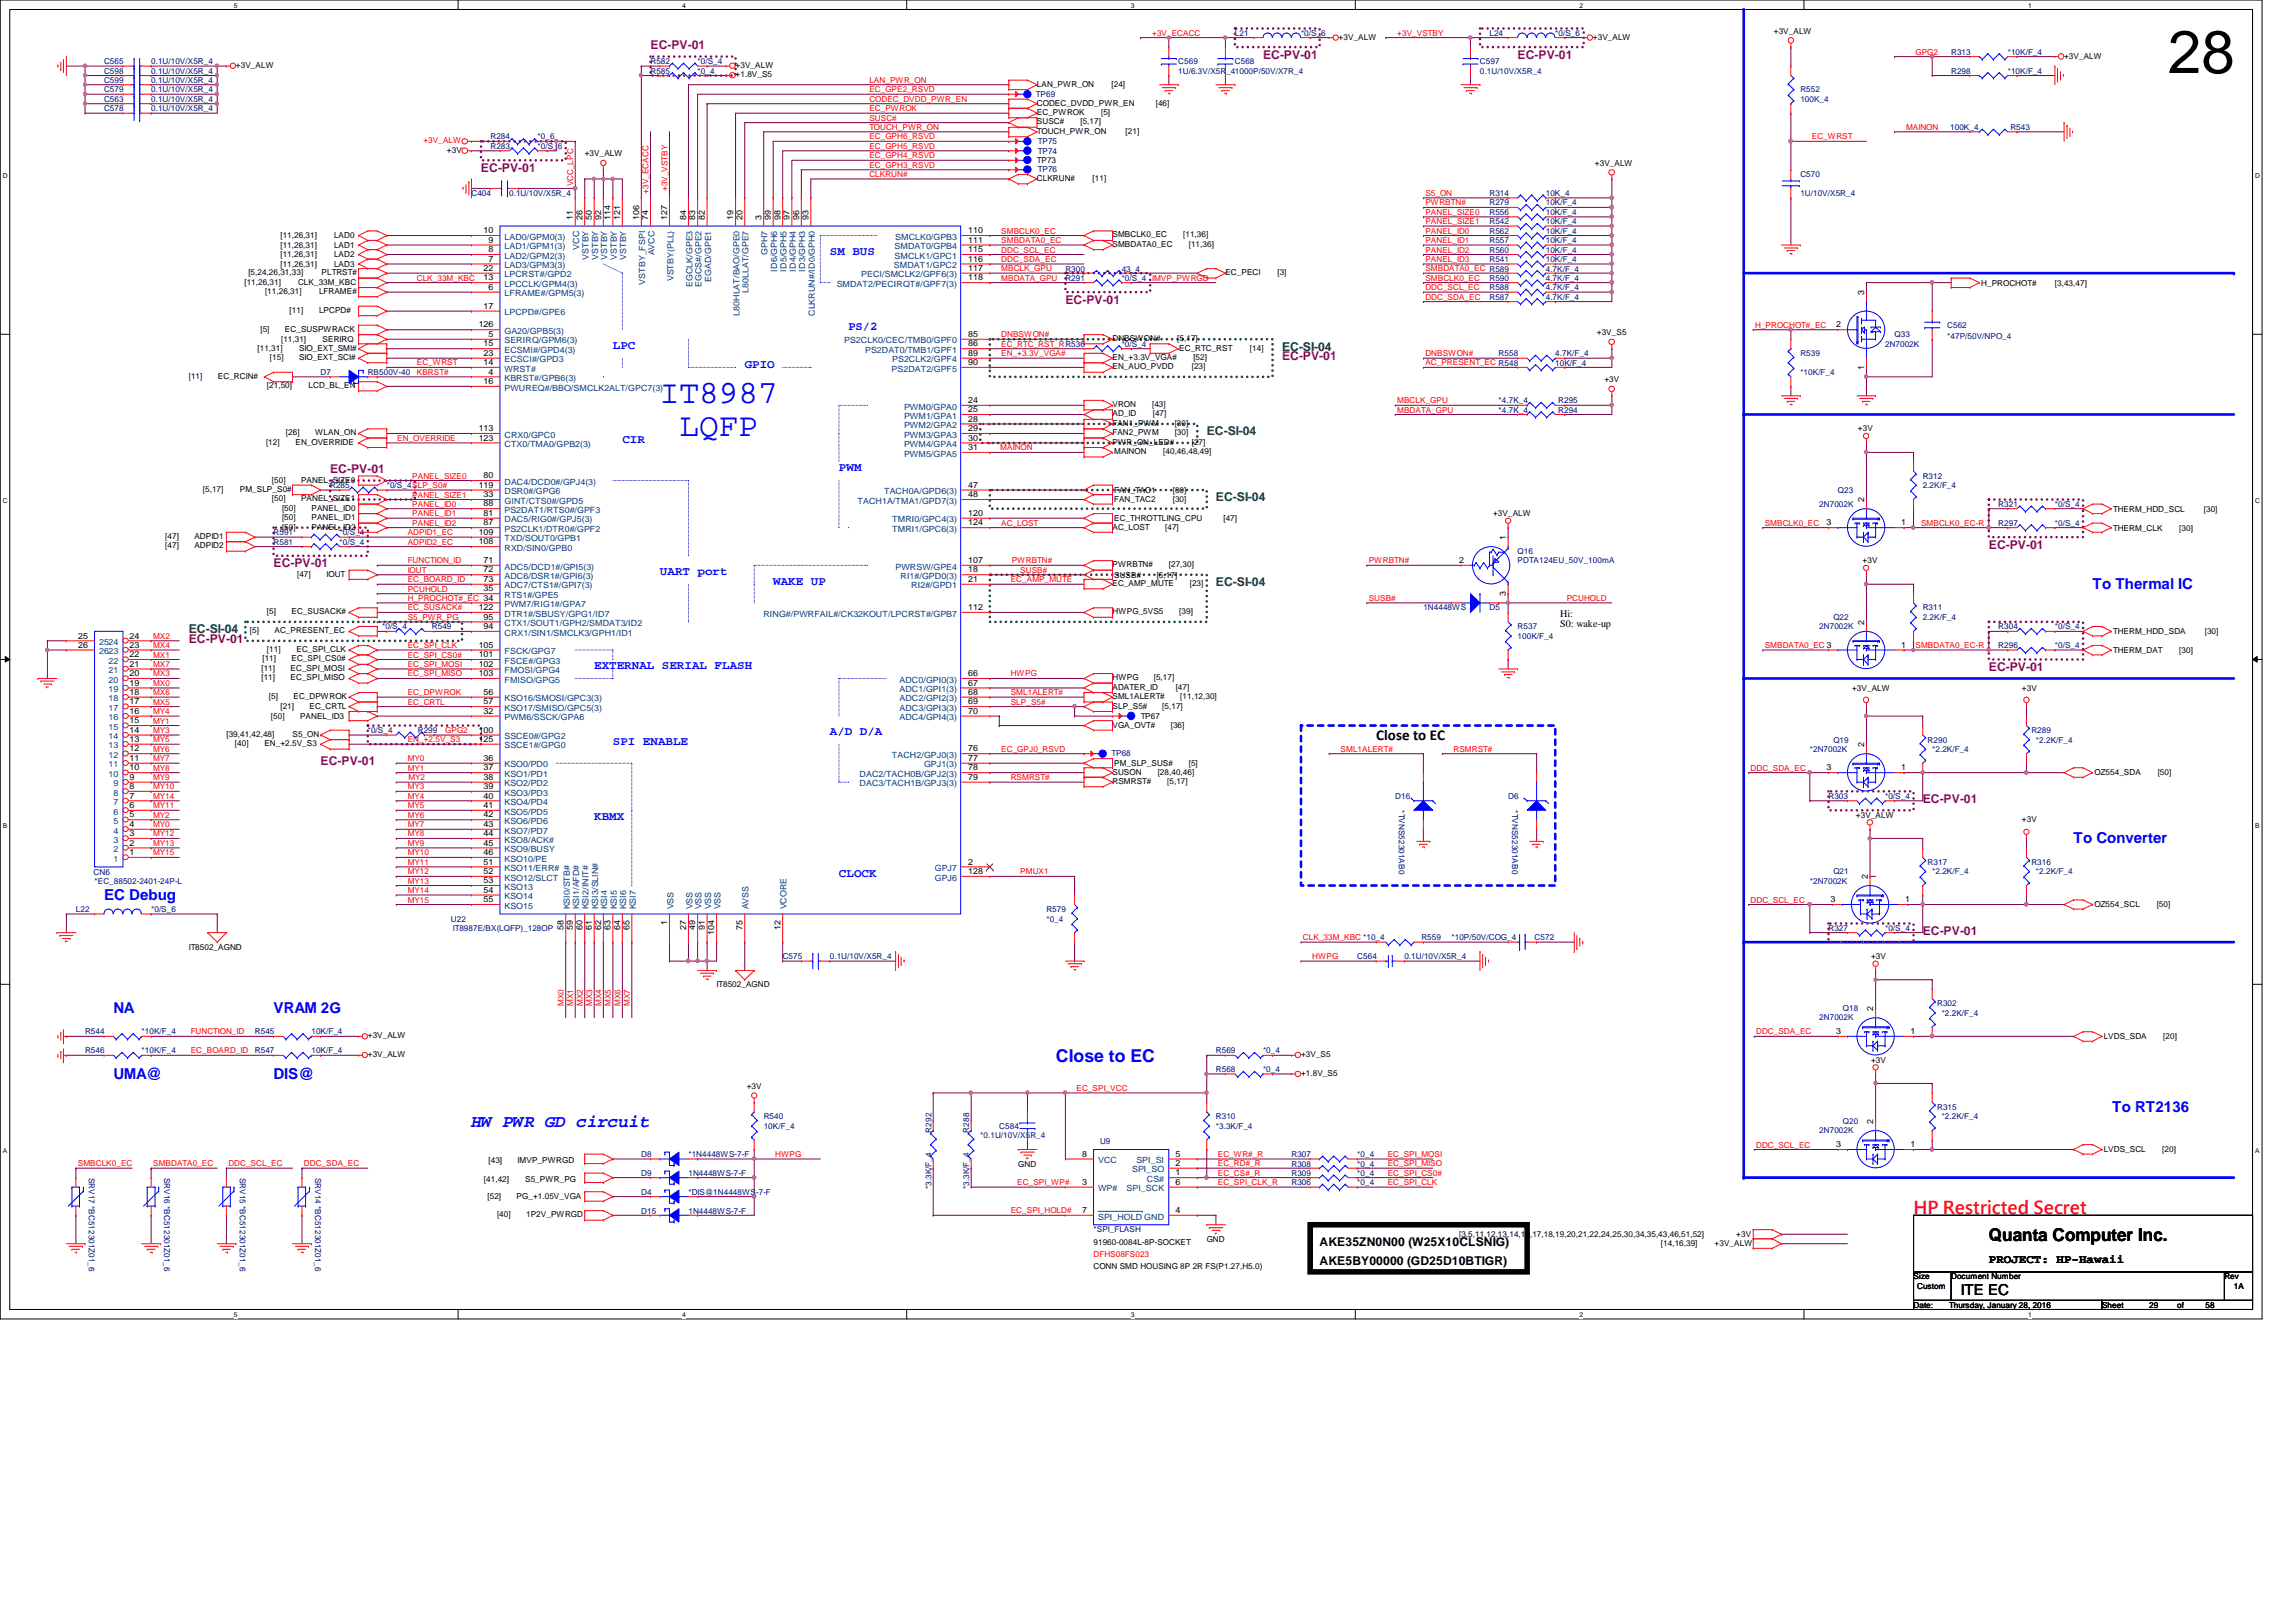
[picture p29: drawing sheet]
<svg xmlns="http://www.w3.org/2000/svg" width="297mm" height="210mm" viewBox="0 0 297 210" stroke-linecap="round" stroke-linejoin="round" font-family="sans-serif">
<defs><g id="words">
<text font-size="7.8" x="280.5" y="9.4">28</text>
<g font-size="4.2" fill="#00f">
<text x="85.4" y="52.2">IT8987</text>
<text x="87.9" y="56.4">LQFP</text>
</g>
<g font-size="2.3" fill="#00f">
<text x="136.6" y="137.5">Close to EC</text>
<text x="61" y="145.8">HW PWR GD circuit</text>
</g>
<text font-size="2.3" fill="#f00" x="247.6" y="157.1">HP Restricted Secret</text>
<text font-size="2.3" x="257.3" y="160.6">Quanta Computer Inc.</text>
<g font-size="1.9" fill="#00f">
<text x="270.7" y="76.2">To Thermal IC</text>
<text x="268.3" y="109.1">To Converter</text>
<text x="13.5" y="116.4">EC Debug</text>
<text x="14.7" y="131.1">NA</text>
<text x="35.4" y="131.1">VRAM 2G</text>
<text x="14.7" y="139.6">UMA@</text>
<text x="35.4" y="139.6">DIS@</text>
<text x="273.3" y="143.8">To RT2136</text>
</g>
<g font-size="1.9">
<text x="178.1" y="95.8">Close to EC</text>
<text x="253.7" y="167.6">ITE EC</text>
</g>
<g font-size="1.6" fill="#800080">
<text x="84.2" y="6.3">EC-PV-01</text>
<text x="163.4" y="7.6">EC-PV-01</text>
<text x="196.3" y="7.6">EC-PV-01</text>
<text x="62.2" y="22.2">EC-PV-01</text>
<text x="137.8" y="39.3">EC-PV-01</text>
<text x="165.9" y="46.6">EC-PV-01</text>
<text x="42.7" y="61.2">EC-PV-01</text>
<text x="257.3" y="71">EC-PV-01</text>
<text x="35.4" y="73.4">EC-PV-01</text>
<text x="24.4" y="83.2">EC-PV-01</text>
<text x="257.3" y="86.8">EC-PV-01</text>
<text x="41.5" y="99">EC-PV-01</text>
<text x="248.7" y="103.9">EC-PV-01</text>
<text x="248.7" y="121">EC-PV-01</text>
</g>
<g font-size="1.6" fill="#00f">
<text x="107.4" y="33">SM BUS</text>
<text x="79.3" y="45.2">LPC</text>
<text x="96.3" y="47.6">GPIO</text>
<text x="109.8" y="42.7">PS/2</text>
<text x="80.5" y="57.4">CIR</text>
<text x="108.5" y="61">PWM</text>
<text x="85.4" y="74.4">UART port</text>
<text x="100" y="75.6">WAKE UP</text>
<text x="76.9" y="86.6">EXTERNAL SERIAL FLASH</text>
<text x="107.4" y="95.2">A/D D/A</text>
<text x="79.3" y="96.4">SPI ENABLE</text>
<text x="76.9" y="106.1">KBMX</text>
<text x="108.5" y="113.5">CLOCK</text>
</g>
<g font-size="1.6" fill="#008000">
<text x="165.9" y="45.4">EC-SI-04</text>
<text x="156.1" y="56.3">EC-SI-04</text>
<text x="157.3" y="64.9">EC-SI-04</text>
<text x="157.3" y="75.9">EC-SI-04</text>
<text x="24.4" y="82">EC-SI-04</text>
</g>
<g font-size="1.6">
<text x="170.7" y="161.2">AKE35ZN0N00 (W25X10CLSNIG)</text>
<text x="170.7" y="163.7">AKE5BY00000 (GD25D10BTIGR)</text>
<text x="257.3" y="163.4">PROJECT: HP-Hawaii</text>
</g>
<g font-size="1.3">
<text x="201.8" y="79.8">Hi:</text>
<text x="201.8" y="81.2">S0: wake-up</text>
</g>
<g font-size="1.1" fill="#f00">
<text x="149.1" y="4.6">+3V_ECACC</text>
<text x="180.8" y="4.6">+3V_VSTBY</text>
<text x="112.5" y="10.7">LAN_PWR_ON</text>
<text x="112.5" y="11.9">EC_GPE2_RSVD</text>
<text x="247.8" y="7.1">GPG2</text>
<text x="112.5" y="15.6">SUSC#</text>
<text x="112.5" y="16.8">TOUCH_PWR_ON</text>
<text x="112.5" y="14.4">EC_PWROK</text>
<text x="112.5" y="13.2">CODEC_DVDD_PWR_EN</text>
<text x="246.6" y="16.8">MAINON</text>
<text x="54.8" y="18.5">+3V_ALW</text>
<text x="112.5" y="22.9">CLKRUN#</text>
<text x="112.5" y="20.5">EC_GPH4_RSVD</text>
<text x="112.5" y="21.7">EC_GPH3_RSVD</text>
<text x="112.5" y="19.3">EC_GPH5_RSVD</text>
<text x="112.5" y="18">EC_GPH6_RSVD</text>
<text x="234.4" y="18">EC_WRST</text>
<text x="74.2" y="24.1" transform="rotate(-90 74.2 24.1)">VCC_LPC</text>
<text x="83.9" y="25.1" transform="rotate(-90 83.9 25.1)">+3V_ECACC</text>
<text x="86.4" y="24.8" transform="rotate(-90 86.4 24.8)">+3V_VSTBY</text>
<text x="184.4" y="26.6">PWRBTN#</text>
<text x="184.4" y="27.8">PANEL_SIZE0</text>
<text x="184.4" y="29">PANEL_SIZE1</text>
<text x="184.4" y="25.4">S5_ON</text>
<text x="129.5" y="35.1">MBCLK_GPU</text>
<text x="129.5" y="32.7">DDC_SCL_EC</text>
<text x="129.5" y="33.9">DDC_SDA_EC</text>
<text x="129.5" y="31.5">SMBDATA0_EC</text>
<text x="129.5" y="30.2">SMBCLK0_EC</text>
<text x="184.4" y="35.1">SMBDATA0_EC R589</text>
<text x="184.4" y="30.2">PANEL_ID0</text>
<text x="184.4" y="31.5">PANEL_ID1</text>
<text x="184.4" y="32.7">PANEL_ID2</text>
<text x="184.4" y="33.9">PANEL_ID3</text>
<text x="53.9" y="36.3">CLK_33M_KBC</text>
<text x="129.5" y="36.3">MBDATA_GPU</text>
<text x="149.1" y="36.3">IMVP_PWRGD</text>
<text x="184.4" y="37.5">DDC_SCL_EC</text>
<text x="184.4" y="38.8">DDC_SDA_EC</text>
<text x="184.4" y="36.3">SMBCLK0_EC</text>
<text x="53.9" y="47.3">EC_WRST</text>
<text x="129.5" y="46.1">EN_+3.3V_VGA#</text>
<text x="129.5" y="43.6">DNBSWON#</text>
<text x="129.5" y="44.9">EC_RTC_RST_RR536</text>
<text x="184.4" y="46.1">DNBSWON#</text>
<text x="184.4" y="47.3">AC_PRESENT_EC R548</text>
<text x="227.1" y="42.4">H_PROCHOT#_EC</text>
<text x="53.9" y="48.5">KBRST#</text>
<text x="180.8" y="53.4">MBDATA_GPU</text>
<text x="180.8" y="52.2">MBCLK_GPU</text>
<text x="51.4" y="57.1">EN_OVERRIDE</text>
<text x="129.4" y="58.3">MAINON</text>
<text x="53.3" y="61.9">PANEL_SIZE0</text>
<text x="53.3" y="64.4">PANEL_SIZE1</text>
<text x="53.3" y="65.6">PANEL_ID0</text>
<text x="52.7" y="69.3">ADPID1_EC</text>
<text x="52.7" y="70.5">ADPID2_EC</text>
<text x="53.3" y="66.8">PANEL_ID1</text>
<text x="53.3" y="68">PANEL_ID2</text>
<text x="129.5" y="68">AC_LOST</text>
<text x="228.3" y="68">SMBCLK0_EC</text>
<text x="248.5" y="68">SMBCLK0_EC-R</text>
<text x="52.7" y="72.9">FUNCTION_ID</text>
<text x="52.7" y="74.1">IOUT</text>
<text x="52.7" y="75.4">EC_BOARD_ID</text>
<text x="52.7" y="76.6">PCUHOLD</text>
<text x="52.7" y="77.8">H_PROCHOT#_EC 34</text>
<text x="130.8" y="75.4">EC_AMP_MUTE</text>
<text x="130.9" y="72.9">PWRBTN#</text>
<text x="132" y="74.1">SUSB#</text>
<text x="177.1" y="77.8">SUSB#</text>
<text x="177.1" y="72.9">PWRBTN#</text>
<text x="202.7" y="77.8">PCUHOLD</text>
<text x="19.8" y="83.9">MX4</text>
<text x="19.8" y="82.7">MX2</text>
<text x="52.7" y="79">EC_SUSACK#</text>
<text x="52.7" y="83.9">EC_SPI_CLK</text>
<text x="52.7" y="80.2">S5_PWR_PG</text>
<text x="228.3" y="83.9">SMBDATA0_EC 3</text>
<text x="247.8" y="83.9">SMBDATA0_EC-R</text>
<text x="19.8" y="87.5">MX3</text>
<text x="19.8" y="86.3">MX7</text>
<text x="19.8" y="90">MX6</text>
<text x="19.8" y="85.1">MX1</text>
<text x="19.8" y="88.8">MX0</text>
<text x="52.7" y="86.3">EC_SPI_MOSI</text>
<text x="52.7" y="87.5">EC_SPI_MISO</text>
<text x="52.7" y="85.1">EC_SPI_CS0#</text>
<text x="52.7" y="90">EC_DPWROK</text>
<text x="130.8" y="90">SML1ALERT#</text>
<text x="130.8" y="87.5">HWPG</text>
<text x="19.8" y="94.9">MY3</text>
<text x="19.8" y="93.6">MY1</text>
<text x="19.8" y="91.2">MX5</text>
<text x="19.8" y="92.4">MY4</text>
<text x="52.7" y="91.2">EC_CRTL</text>
<text x="57.6" y="94.9">GPG2</text>
<text x="130.8" y="91.2">SLP_S5#</text>
<text x="19.8" y="97.3">MY6</text>
<text x="19.8" y="98.5">MY7</text>
<text x="19.8" y="99.7">MY8</text>
<text x="19.8" y="96.1">MY5</text>
<text x="19.8" y="101">MY9</text>
<text x="52.7" y="99.7">MY1</text>
<text x="52.7" y="98.5">MY0</text>
<text x="52.7" y="96.1">EN_+2.5V_S3</text>
<text x="52.8" y="101">MY2</text>
<text x="129.5" y="97.3">EC_GPJ0_RSVD</text>
<text x="130.8" y="101">RSMRST#</text>
<text x="173.4" y="97.3">SML1ALERT#</text>
<text x="188" y="97.3">RSMRST#</text>
<text x="226.5" y="99.7">DDC_SDA_EC</text>
<text x="19.8" y="104.6">MY11</text>
<text x="19.8" y="103.4">MY14</text>
<text x="19.8" y="102.2">MY10</text>
<text x="19.8" y="107.1">MY0</text>
<text x="19.8" y="105.8">MY2</text>
<text x="52.7" y="104.6">MY5</text>
<text x="52.7" y="103.4">MY4</text>
<text x="52.7" y="102.2">MY3</text>
<text x="52.7" y="105.8">MY6</text>
<text x="52.7" y="107.1">MY7</text>
<text x="19.8" y="109.5">MY13</text>
<text x="19.8" y="108.2">MY12</text>
<text x="19.8" y="110.7">MY15</text>
<text x="52.7" y="110.7">MY10</text>
<text x="52.7" y="109.5">MY9</text>
<text x="52.7" y="108.2">MY8</text>
<text x="52.7" y="113.2">MY12</text>
<text x="52.7" y="111.9">MY11</text>
<text x="132" y="113.2">PMUX1</text>
<text x="52.7" y="116.8">MY15</text>
<text x="52.7" y="114.3">MY13</text>
<text x="52.7" y="115.6">MY14</text>
<text x="226.5" y="116.8">DDC_SCL_EC</text>
<text x="168.6" y="121.7">CLK_33M_KBC *10_4</text>
<text x="169.8" y="124.1">HWPG</text>
<text x="72.9" y="130.2" transform="rotate(-90 72.9 130.2)">MX0</text>
<text x="74.2" y="130.2" transform="rotate(-90 74.2 130.2)">MX1</text>
<text x="75.4" y="130.2" transform="rotate(-90 75.4 130.2)">MX2</text>
<text x="76.6" y="130.2" transform="rotate(-90 76.6 130.2)">MX3</text>
<text x="77.8" y="130.2" transform="rotate(-90 77.8 130.2)">MX4</text>
<text x="79" y="130.2" transform="rotate(-90 79 130.2)">MX5</text>
<text x="80.3" y="130.2" transform="rotate(-90 80.3 130.2)">MX6</text>
<text x="81.5" y="130.2" transform="rotate(-90 81.5 130.2)">MX7</text>
<text x="24.7" y="133.9">FUNCTION_ID</text>
<text x="24.7" y="136.3">EC_BOARD_ID</text>
<text x="227.2" y="133.9">DDC_SDA_EC</text>
<text x="139.3" y="141.2">EC_SPI_VCC</text>
<text x="100.3" y="149.7">HWPG</text>
<text x="157.6" y="149.7">EC_WR#_R</text>
<text x="179.5" y="149.7">EC_SPI_MOSI</text>
<text x="227.2" y="148.5">DDC_SCL_EC</text>
<text x="10.1" y="150.9">SMBCLK0_EC</text>
<text x="19.8" y="150.9">SMBDATA0_EC</text>
<text x="29.5" y="150.9">DDC_SCL_EC</text>
<text x="39.3" y="150.9">DDC_SDA_EC</text>
<text x="131.6" y="153.4">EC_SPI_WP#</text>
<text x="157.6" y="153.4">EC_SPI_CLK_R</text>
<text x="157.6" y="150.9">EC_RD#_R</text>
<text x="157.6" y="152.1">EC_CS#_R</text>
<text x="179.5" y="153.4">EC_SPI_CLK</text>
<text x="179.5" y="150.9">EC_SPI_MISO</text>
<text x="179.5" y="152.1">EC_SPI_CS0#</text>
<text x="130.8" y="157">EC_SPI_HOLD#</text>
<text x="141.5" y="162.6">DFHS08FS023</text>
</g>
<g font-size="1.1" fill="#000080">
<text x="159.8" y="4.7">L21</text>
<text x="168.3" y="4.7">*0/S_6</text>
<text x="192.7" y="4.7">L24</text>
<text x="201.2" y="4.7">*0/S_6</text>
<text x="13.5" y="8.3">C565</text>
<text x="13.5" y="10.8">C599</text>
<text x="13.5" y="11.9">C579</text>
<text x="13.5" y="9.5">C598</text>
<text x="19.6" y="8.3">0.1U/10V/X5R_4</text>
<text x="19.6" y="10.8">0.1U/10V/X5R_4</text>
<text x="19.6" y="11.9">0.1U/10V/X5R_4</text>
<text x="19.6" y="9.5">0.1U/10V/X5R_4</text>
<text x="84.2" y="9.5">R585</text>
<text x="84.2" y="8.3">R582</text>
<text x="90.3" y="9.5">*0_4</text>
<text x="90.3" y="8.3">*0/S_4</text>
<text x="152.4" y="8.3">C569</text>
<text x="152.4" y="9.5">1U/6.3V/X5R_41000P/50V/X7R_4</text>
<text x="159.8" y="8.3">C568</text>
<text x="191.5" y="8.3">C597</text>
<text x="191.5" y="9.5">0.1U/10V/X5R_4</text>
<text x="232.9" y="11.9">R552</text>
<text x="252.4" y="9.5">R298</text>
<text x="252.4" y="7.1">R313</text>
<text x="259.8" y="9.5">*10K/F_4</text>
<text x="259.8" y="7.1">*10K/F_4</text>
<text x="13.5" y="13.2">C563</text>
<text x="13.5" y="14.4">C578</text>
<text x="19.6" y="13.2">0.1U/10V/X5R_4</text>
<text x="19.6" y="14.4">0.1U/10V/X5R_4</text>
<text x="134" y="12.6">TP69</text>
<text x="232.9" y="13.2">100K_4</text>
<text x="252.3" y="16.8">100K_4</text>
<text x="260.1" y="16.8">R543</text>
<text x="63.5" y="19.3">R283</text>
<text x="63.5" y="18">R284</text>
<text x="69.6" y="19.3">*0/S_6</text>
<text x="69.6" y="18">*0_6</text>
<text x="134.3" y="22.3">TP76</text>
<text x="134.3" y="18.7">TP75</text>
<text x="134.3" y="19.9">TP74</text>
<text x="232.9" y="22.9">C570</text>
<text x="61" y="25.4">C404</text>
<text x="65.9" y="25.4">0.1U/10V/X5R_4</text>
<text x="192.7" y="26.6">R279</text>
<text x="192.7" y="25.4">R314</text>
<text x="192.7" y="27.8">R556</text>
<text x="192.7" y="29">R542</text>
<text x="200" y="26.6">10K/F_4</text>
<text x="200" y="25.4">10K_4</text>
<text x="200" y="27.8">10K/F_4</text>
<text x="200" y="29">10K/F_4</text>
<text x="232.9" y="25.4">1U/10V/X5R_4</text>
<text x="137.8" y="35.1">R300</text>
<text x="145.1" y="35.1">43_4</text>
<text x="192.7" y="32.7">R560</text>
<text x="192.7" y="33.9">R541</text>
<text x="192.7" y="30.2">R562</text>
<text x="192.7" y="31.5">R557</text>
<text x="200" y="32.7">10K/F_4</text>
<text x="200" y="33.9">10K/F_4</text>
<text x="200" y="30.2">10K/F_4</text>
<text x="200" y="35.1">4.7K/F_4</text>
<text x="200" y="31.5">10K/F_4</text>
<text x="137.8" y="36.3">R291</text>
<text x="145.1" y="36.3">*0/S_4</text>
<text x="192.7" y="36.3">R590</text>
<text x="192.7" y="38.8">R587</text>
<text x="192.7" y="37.5">R588</text>
<text x="200" y="36.3">4.7K/F_4</text>
<text x="200" y="38.8">4.7K/F_4</text>
<text x="200" y="37.5">4.7K/F_4</text>
<text x="145.1" y="44.9">*0/S_4</text>
<text x="193.9" y="46.1">R558</text>
<text x="201.2" y="47.3">10K/F_4</text>
<text x="201.2" y="46.1">4.7K/F_4</text>
<text x="232.9" y="46.1">R539</text>
<text x="243.9" y="44.9">2N7002K</text>
<text x="245.1" y="43.6">Q33</text>
<text x="251.9" y="42.4">C562</text>
<text x="251.9" y="43.9">*47P/50V/NPO_4</text>
<text x="41.5" y="48.5">D7</text>
<text x="47.6" y="48.5">RB500V-40</text>
<text x="193.9" y="52.2">*4.7K_4</text>
<text x="193.9" y="53.4">*4.7K_4</text>
<text x="201.6" y="52.2">R295</text>
<text x="201.6" y="53.4">R294</text>
<text x="232.9" y="48.5">*10K/F_4</text>
<text x="42.7" y="63.2">R285</text>
<text x="50" y="63.2">*0/S_4SLP_S0#</text>
<text x="235.4" y="65.6">2N7002K</text>
<text x="237.8" y="63.8">Q23</text>
<text x="248.7" y="61.9">R312</text>
<text x="248.7" y="63.2">2.2K/F_4</text>
<text x="258.5" y="65.6">R321</text>
<text x="265.9" y="65.6">*0/S_4</text>
<text x="35.4" y="70.5">R581</text>
<text x="35.4" y="69.3">R591</text>
<text x="43.9" y="70.5">*0/S_4</text>
<text x="43.9" y="69.3">*0/S_4</text>
<text x="196.3" y="71.7">Q16</text>
<text x="258.5" y="68">R297</text>
<text x="265.9" y="68">*0/S_4</text>
<text x="196.3" y="72.9">PDTA124EU_50V_100mA</text>
<text x="49.4" y="81.4">*0/S_4</text>
<text x="55.9" y="81.4">R549</text>
<text x="184.1" y="79">1N4448WS</text>
<text x="192.7" y="79">D5</text>
<text x="196.3" y="81.4">R537</text>
<text x="196.3" y="82.7">100K/F_4</text>
<text x="235.4" y="81.4">2N7002K</text>
<text x="237.2" y="80.2">Q22</text>
<text x="248.7" y="79">R311</text>
<text x="248.7" y="80.2">2.2K/F_4</text>
<text x="258.5" y="83.9">R296</text>
<text x="258.5" y="81.4">R304</text>
<text x="265.9" y="83.9">*0/S_4</text>
<text x="265.9" y="81.4">*0/S_4</text>
<text x="47.6" y="94.9">*0/S_4</text>
<text x="54.1" y="94.9">R299</text>
<text x="262.8" y="94.9">R289</text>
<text x="143.8" y="97.8">TP68</text>
<text x="234.1" y="97.3">*2N7002K</text>
<text x="237.2" y="96.1">Q19</text>
<text x="249.4" y="96.1">R290</text>
<text x="250" y="97.3">*2.2K/F_4</text>
<text x="263.4" y="96.1">*2.2K/F_4</text>
<text x="180.5" y="103.4">D16</text>
<text x="181" y="104.9" transform="rotate(90 181 104.9)">*TVNS52301AB0</text>
<text x="195.1" y="103.4">D6</text>
<text x="195.6" y="104.9" transform="rotate(90 195.6 104.9)">*TVNS52301AB0</text>
<text x="236.6" y="103.4">R303</text>
<text x="243.9" y="103.4">*0/S_4</text>
<text x="12.1" y="113.3">CN6</text>
<text x="237.2" y="113.2">Q21</text>
<text x="249.4" y="111.9">R317</text>
<text x="250" y="113.2">*2.2K/F_4</text>
<text x="262.8" y="111.9">R316</text>
<text x="263.4" y="113.2">*2.2K/F_4</text>
<text x="9.8" y="118">L22</text>
<text x="12.2" y="114.4">*EC_88502-2401-24P-L</text>
<text x="19.6" y="118">*0/S_6</text>
<text x="58.3" y="119.3">U22</text>
<text x="135.4" y="118">R579</text>
<text x="135.4" y="119.3">*0_4</text>
<text x="234.1" y="114.4">*2N7002K</text>
<text x="58.6" y="120.5">IT8987E/BX(LQFP)_128OP</text>
<text x="101.3" y="124.1">C575</text>
<text x="107.4" y="124.1">0.1U/10V/X5R_4</text>
<text x="175.6" y="124.1">C564</text>
<text x="181.7" y="124.1">0.1U/10V/X5R_4</text>
<text x="183.9" y="121.7">R559</text>
<text x="187.8" y="121.7">*10P/50V/COG_4</text>
<text x="198.5" y="121.7">C572</text>
<text x="236.6" y="120.5">R327</text>
<text x="243.9" y="120.5">*0/S_4</text>
<text x="238.4" y="130.8">Q18</text>
<text x="250.6" y="130.2">R302</text>
<text x="251.2" y="131.4">*2.2K/F_4</text>
<text x="11" y="136.3">R546</text>
<text x="11" y="133.9">R544</text>
<text x="18.3" y="136.3">*10K/F_4</text>
<text x="18.3" y="133.9">*10K/F_4</text>
<text x="33" y="136.3">R547</text>
<text x="33" y="133.9">R545</text>
<text x="40.3" y="136.3">10K/F_4</text>
<text x="40.3" y="133.9">10K/F_4</text>
<text x="157.3" y="136.3">R569</text>
<text x="163.4" y="136.3">*0_4</text>
<text x="235.4" y="132">2N7002K</text>
<text x="157.3" y="138.8">R568</text>
<text x="163.4" y="138.8">*0_4</text>
<text x="250.6" y="143.6">R315</text>
<text x="83" y="149.7">D8</text>
<text x="89.1" y="149.7">*1N4448WS-7-F</text>
<text x="98.8" y="144.9">R540</text>
<text x="98.8" y="146">10K/F_4</text>
<text x="120.5" y="146.6" transform="rotate(-90 120.5 146.6)">R292</text>
<text x="125.4" y="146.6" transform="rotate(-90 125.4 146.6)">R288</text>
<text x="126.8" y="147.3">*0.1U/10V/X5R_4</text>
<text x="129.3" y="146">C584</text>
<text x="142.3" y="148">U9</text>
<text x="157.3" y="144.9">R310</text>
<text x="157.3" y="146">*3.3K/F_4</text>
<text x="167.1" y="149.7">R307</text>
<text x="175.6" y="149.7">*0_4</text>
<text x="235.4" y="146.7">2N7002K</text>
<text x="238.4" y="145.5">Q20</text>
<text x="251.2" y="144.9">*2.2K/F_4</text>
<text x="11.5" y="152.4" transform="rotate(90 11.5 152.4)">SRV17 *BC512301Z01_6</text>
<text x="21.2" y="152.4" transform="rotate(90 21.2 152.4)">SRV16 *BC512301Z01_6</text>
<text x="31" y="152.4" transform="rotate(90 31 152.4)">SRV15 *BC512301Z01_6</text>
<text x="40.8" y="152.4" transform="rotate(90 40.8 152.4)">SRV14 *BC512301Z01_6</text>
<text x="83" y="154.6">D4</text>
<text x="83" y="152.1">D9</text>
<text x="89.1" y="154.6">*DIS@1N4448WS-7-F</text>
<text x="89.1" y="152.1">1N4448WS-7-F</text>
<text x="120.5" y="153.9" transform="rotate(-90 120.5 153.9)">*3.3K/F_4</text>
<text x="125.4" y="153.9" transform="rotate(-90 125.4 153.9)">*3.3K/F_4</text>
<text x="167.1" y="151">R308</text>
<text x="167.1" y="153.4">R306</text>
<text x="167.1" y="152.1">R309</text>
<text x="175.6" y="151">*0_4</text>
<text x="175.6" y="153.4">*0_4</text>
<text x="175.6" y="152.1">*0_4</text>
<text x="83" y="157.1">D15</text>
<text x="89.1" y="157.1">1N4448WS-7-F</text>
<text x="141.5" y="159.5">*SPI_FLASH</text>
</g>
<g font-size="1.1">
<text x="173.2" y="5.1">+3V_ALW</text>
<text x="206.1" y="5.1">+3V_ALW</text>
<text x="229.5" y="4.4">+3V_ALW</text>
<text x="30.5" y="8.8">+3V_ALW</text>
<text x="95.2" y="10">+1.8V_S5</text>
<text x="95.2" y="8.8">+3V_ALW</text>
<text x="134.2" y="11.2">LAN_PWR_ON</text>
<text x="143.8" y="11.2">[24]</text>
<text x="267" y="7.6">+3V_ALW</text>
<text x="134.2" y="16.1">SUSC#</text>
<text x="134.2" y="14.9">EC_PWROK</text>
<text x="134.2" y="17.3">TOUCH_PWR_ON</text>
<text x="134.2" y="13.7">CODEC_DVDD_PWR_EN</text>
<text x="139.8" y="16.1">[5,17]</text>
<text x="142.4" y="14.9">[5]</text>
<text x="145.6" y="17.3">[21]</text>
<text x="149.5" y="13.7">[46]</text>
<text x="57.8" y="19.8">+3V</text>
<text x="75.6" y="20.2">+3V_ALW</text>
<text x="134.2" y="23.4">CLKRUN#</text>
<text x="134.2" y="21.1">TP73</text>
<text x="141.3" y="23.4">[11]</text>
<text x="206.3" y="21.5">+3V_ALW</text>
<text x="74.1" y="28.4" transform="rotate(-90 74.1 28.4)">11</text>
<text x="75.4" y="28.4" transform="rotate(-90 75.4 28.4)">26</text>
<text x="76.6" y="28.4" transform="rotate(-90 76.6 28.4)">50</text>
<text x="77.8" y="28.4" transform="rotate(-90 77.8 28.4)">92</text>
<text x="79" y="28.4" transform="rotate(-90 79 28.4)">114</text>
<text x="80.2" y="28.4" transform="rotate(-90 80.2 28.4)">121</text>
<text x="82.7" y="28.4" transform="rotate(-90 82.7 28.4)">106</text>
<text x="83.9" y="28.4" transform="rotate(-90 83.9 28.4)">74</text>
<text x="86.3" y="28.4" transform="rotate(-90 86.3 28.4)">127</text>
<text x="88.8" y="28.4" transform="rotate(-90 88.8 28.4)">84</text>
<text x="90" y="28.4" transform="rotate(-90 90 28.4)">83</text>
<text x="91.2" y="28.4" transform="rotate(-90 91.2 28.4)">82</text>
<text x="94.9" y="28.4" transform="rotate(-90 94.9 28.4)">19</text>
<text x="96.1" y="28.4" transform="rotate(-90 96.1 28.4)">20</text>
<text x="98.5" y="28.4" transform="rotate(-90 98.5 28.4)">3</text>
<text x="99.7" y="28.4" transform="rotate(-90 99.7 28.4)">99</text>
<text x="101" y="28.4" transform="rotate(-90 101 28.4)">98</text>
<text x="102.1" y="28.4" transform="rotate(-90 102.1 28.4)">97</text>
<text x="103.4" y="28.4" transform="rotate(-90 103.4 28.4)">96</text>
<text x="104.6" y="28.4" transform="rotate(-90 104.6 28.4)">93</text>
<text x="32.1" y="35.6">[5,24,26,31,33]</text>
<text x="36.3" y="34.5">[11,26,31]</text>
<text x="36.3" y="33.3">[11,26,31]</text>
<text x="36.3" y="32.1">[11,26,31]</text>
<text x="36.3" y="30.9">[11,26,31]</text>
<text x="41.6" y="35.6">PLTRST#</text>
<text x="43.2" y="34.5">LAD3</text>
<text x="43.2" y="33.3">LAD2</text>
<text x="43.2" y="32.1">LAD1</text>
<text x="43.2" y="30.9">LAD0</text>
<text x="62.6" y="30.2">10</text>
<text x="62.6" y="35.1">22</text>
<text x="63.2" y="31.4">9</text>
<text x="63.2" y="32.6">8</text>
<text x="63.2" y="33.9">7</text>
<text x="125.3" y="30.2">110</text>
<text x="125.3" y="32.6">115</text>
<text x="125.3" y="31.4">111</text>
<text x="125.3" y="33.9">116</text>
<text x="125.3" y="35.1">117</text>
<text x="143.9" y="32">SMBDATA0_EC</text>
<text x="143.9" y="30.7">SMBCLK0_EC</text>
<text x="153.1" y="30.7">[11,36]</text>
<text x="153.8" y="32">[11,36]</text>
<text x="158.5" y="35.6">EC_PECI</text>
<text x="165.3" y="35.6">[3]</text>
<text x="31.6" y="36.8">[11,26,31]</text>
<text x="34.3" y="38.1">[11,26,31]</text>
<text x="37.5" y="40.5">[11]</text>
<text x="38.6" y="36.8">CLK_33M_KBC</text>
<text x="41.3" y="38.1">LFRAME#</text>
<text x="41.3" y="40.5">LPCPD#</text>
<text x="62.6" y="36.3">13</text>
<text x="62.6" y="40">17</text>
<text x="63.2" y="37.5">6</text>
<text x="125.3" y="36.3">118</text>
<text x="241.2" y="38.2" transform="rotate(-90 241.2 38.2)">3</text>
<text x="256.3" y="37">H_PROCHOT#</text>
<text x="265.9" y="37">[3,43,47]</text>
<text x="33.3" y="45.4">[11,31]</text>
<text x="33.7" y="42.9">[5]</text>
<text x="34.9" y="46.6">[15]</text>
<text x="36.4" y="44.3">[11,31]</text>
<text x="36.9" y="42.9">EC_SUSPWRACK</text>
<text x="38.7" y="46.6">SIO_EXT_SCI#</text>
<text x="38.7" y="45.4">SIO_EXT_SMI#</text>
<text x="41.7" y="44.3">SERIRQ</text>
<text x="61.9" y="42.4">126</text>
<text x="62.6" y="47.2">14</text>
<text x="62.6" y="44.8">15</text>
<text x="62.6" y="46.1">23</text>
<text x="63.2" y="43.6">5</text>
<text x="125.3" y="43.6">85</text>
<text x="125.3" y="44.8">86</text>
<text x="125.3" y="46.1">89</text>
<text x="125.3" y="47.2">90</text>
<text x="143.9" y="46.6">EN_+3.3V_VGA#</text>
<text x="143.9" y="44.2">DNBSWON#</text>
<text x="143.9" y="47.8">EN_AUO_PVDD</text>
<text x="152.3" y="44.2">[5,17]</text>
<text x="152.6" y="45.4">EC_RTC_RST</text>
<text x="154.2" y="47.8">[23]</text>
<text x="154.4" y="46.6">[52]</text>
<text x="161.7" y="45.4">[14]</text>
<text x="206.6" y="43.4">+3V_S5</text>
<text x="237.5" y="42.4">2</text>
<text x="241.2" y="47.8" transform="rotate(-90 241.2 47.8)">1</text>
<text x="24.4" y="49">[11]</text>
<text x="28.2" y="49">EC_RCIN#</text>
<text x="34.5" y="50.2">[21,50]</text>
<text x="39.9" y="50.2">LCD_BL_EN</text>
<text x="62.6" y="49.7">16</text>
<text x="63.2" y="48.5">4</text>
<text x="125.3" y="52.2">24</text>
<text x="125.3" y="53.3">25</text>
<text x="143.9" y="53.9">AD_ID</text>
<text x="143.9" y="52.7">VRON</text>
<text x="149.1" y="52.7">[43]</text>
<text x="149.1" y="53.9">[47]</text>
<text x="207.6" y="49.5">+3V</text>
<text x="34.4" y="57.6">[12]</text>
<text x="37" y="56.3">[26]</text>
<text x="38.2" y="57.6">EN_OVERRIDE</text>
<text x="40.8" y="56.3">WLAN_ON</text>
<text x="61.9" y="57">123</text>
<text x="61.9" y="55.8">113</text>
<text x="125.3" y="54.6">28</text>
<text x="125.3" y="55.8">29</text>
<text x="125.3" y="57">30</text>
<text x="125.3" y="58.3">31</text>
<text x="143.9" y="55.1">FAN1_PWM</text>
<text x="143.9" y="57.6">PWR_ON_LED#</text>
<text x="143.9" y="56.3">FAN2_PWM</text>
<text x="144.1" y="58.8">MAINON</text>
<text x="150.5" y="58.8">[40,46,48,49]</text>
<text x="152" y="55.1">[30]</text>
<text x="152" y="56.3">[30]</text>
<text x="154.2" y="57.6">[27]</text>
<text x="240.4" y="55.8">+3V</text>
<text x="26.2" y="63.7">[5,17]</text>
<text x="31" y="63.7">PM_SLP_S0#</text>
<text x="35.2" y="62.4">[50]</text>
<text x="35.2" y="64.9">[50]</text>
<text x="38.9" y="62.4">PANEL_SIZE0</text>
<text x="38.9" y="64.9">PANEL_SIZE1</text>
<text x="61.9" y="63.1">119</text>
<text x="62.6" y="65.5">88</text>
<text x="62.6" y="64.3">33</text>
<text x="62.6" y="61.9">80</text>
<text x="125.3" y="63.1">47</text>
<text x="125.3" y="64.3">48</text>
<text x="144.1" y="63.8">FAN_TAC1</text>
<text x="144.1" y="65">FAN_TAC2</text>
<text x="151.7" y="63.8">[30]</text>
<text x="151.7" y="65">[30]</text>
<text x="241.2" y="65" transform="rotate(-90 241.2 65)">2</text>
<text x="21.4" y="69.8">[47]</text>
<text x="21.4" y="71">[47]</text>
<text x="25.1" y="69.8">ADPID1</text>
<text x="25.1" y="71">ADPID2</text>
<text x="36.5" y="66.1">[50]</text>
<text x="36.5" y="67.3">[50]</text>
<text x="36.5" y="68.5">[50]</text>
<text x="40.3" y="66.1">PANEL_ID0</text>
<text x="40.3" y="67.3">PANEL_ID1</text>
<text x="40.3" y="68.5">PANEL_ID2</text>
<text x="61.9" y="69.2">109</text>
<text x="61.9" y="70.4">108</text>
<text x="62.6" y="68">87</text>
<text x="62.6" y="66.8">81</text>
<text x="125.3" y="66.8">120</text>
<text x="125.3" y="68">124</text>
<text x="143.9" y="68.5">AC_LOST</text>
<text x="144.1" y="67.4">EC_THROTTLING_CPU</text>
<text x="150.7" y="68.5">[47]</text>
<text x="158.3" y="67.4">[47]</text>
<text x="193.2" y="66.8">+3V_ALW</text>
<text x="194.8" y="69.9" transform="rotate(-90 194.8 69.9)">1</text>
<text x="236.3" y="68">3</text>
<text x="246" y="68">1</text>
<text x="273.4" y="68.7">THERM_CLK</text>
<text x="273.4" y="66.2">THERM_HDD_SCL</text>
<text x="281.9" y="68.7">[30]</text>
<text x="285.1" y="66.2">[30]</text>
<text x="38.4" y="74.6">[47]</text>
<text x="42.2" y="74.6">IOUT</text>
<text x="62.6" y="76.5">35</text>
<text x="62.6" y="72.9">71</text>
<text x="62.6" y="74.1">72</text>
<text x="62.6" y="75.3">73</text>
<text x="125.3" y="74.1">18</text>
<text x="125.3" y="75.3">21</text>
<text x="125.3" y="72.9">107</text>
<text x="143.9" y="73.4">PWRBTN#</text>
<text x="143.9" y="75.9">EC_AMP_MUTE</text>
<text x="144.1" y="74.8">SUSB#</text>
<text x="149.6" y="74.8">[5,17]</text>
<text x="151.2" y="73.4">[27,30]</text>
<text x="153.9" y="75.9">[23]</text>
<text x="188.8" y="72.9">2</text>
<text x="194.8" y="77.1" transform="rotate(-90 194.8 77.1)">3</text>
<text x="241" y="72.9">+3V</text>
<text x="10.1" y="82.6">25</text>
<text x="10.1" y="83.8">26</text>
<text x="16.8" y="83.8">23</text>
<text x="16.8" y="82.6">24</text>
<text x="32.3" y="82">[5]</text>
<text x="34.5" y="79.5">[5]</text>
<text x="35.5" y="82">AC_PRESENT_EC</text>
<text x="37.7" y="79.5">EC_SUSACK#</text>
<text x="61.9" y="83.8">105</text>
<text x="61.9" y="79">122</text>
<text x="62.6" y="81.4">94</text>
<text x="62.6" y="80.2">95</text>
<text x="125.3" y="79">112</text>
<text x="143.9" y="79.5">HWPG_5VS5</text>
<text x="152.6" y="79.5">[39]</text>
<text x="241.2" y="80.9" transform="rotate(-90 241.2 80.9)">2</text>
<text x="246" y="83.8">1</text>
<text x="273.4" y="82">THERM_HDD_SDA</text>
<text x="285.2" y="82">[30]</text>
<text x="16.8" y="89.9">18</text>
<text x="16.8" y="88.7">19</text>
<text x="16.8" y="87.5">20</text>
<text x="16.8" y="86.3">21</text>
<text x="16.8" y="85">22</text>
<text x="33.8" y="88.1">[11]</text>
<text x="33.8" y="86.8">[11]</text>
<text x="33.9" y="85.6">[11]</text>
<text x="34.5" y="84.4">[11]</text>
<text x="37.6" y="88.1">EC_SPI_MISO</text>
<text x="37.6" y="86.8">EC_SPI_MOSI</text>
<text x="37.7" y="85.6">EC_SPI_CS0#</text>
<text x="38.4" y="84.4">EC_SPI_CLK</text>
<text x="61.9" y="85">101</text>
<text x="61.9" y="86.3">102</text>
<text x="61.9" y="87.5">103</text>
<text x="62.6" y="89.9">56</text>
<text x="125.3" y="87.5">66</text>
<text x="125.3" y="88.7">67</text>
<text x="125.3" y="89.9">68</text>
<text x="143.9" y="89.2">ADATER_ID</text>
<text x="143.9" y="88.1">HWPG</text>
<text x="149.3" y="88.1">[5,17]</text>
<text x="152.1" y="89.2">[47]</text>
<text x="239.6" y="89.4">+3V_ALW</text>
<text x="261.6" y="89.4">+3V</text>
<text x="273.4" y="84.5">THERM_DAT</text>
<text x="281.9" y="84.5">[30]</text>
<text x="16.8" y="94.8">14</text>
<text x="16.8" y="93.6">15</text>
<text x="16.8" y="92.4">16</text>
<text x="16.8" y="91.1">17</text>
<text x="29.3" y="95.3">[39,41,42,48]</text>
<text x="34.8" y="90.5">[5]</text>
<text x="35" y="93">[50]</text>
<text x="36.3" y="91.7">[21]</text>
<text x="37.8" y="95.3">S5_ON</text>
<text x="38" y="90.5">EC_DPWROK</text>
<text x="38.8" y="93">PANEL_ID3</text>
<text x="40" y="91.7">EC_CRTL</text>
<text x="61.9" y="94.8">100</text>
<text x="62.6" y="91.1">57</text>
<text x="62.6" y="92.4">32</text>
<text x="125.3" y="91.1">69</text>
<text x="125.3" y="92.4">70</text>
<text x="143.9" y="90.5">SML1ALERT#</text>
<text x="143.9" y="91.7">SLP_S5#</text>
<text x="143.9" y="94.1">VGA_OVT#</text>
<text x="147.6" y="93">TP67</text>
<text x="150.4" y="91.7">[5,17]</text>
<text x="151.5" y="94.1">[36]</text>
<text x="152.7" y="90.5">[11,12,30]</text>
<text x="16.8" y="100.9">9</text>
<text x="16.8" y="99.7">10</text>
<text x="16.8" y="98.5">11</text>
<text x="16.8" y="97.2">12</text>
<text x="16.8" y="96">13</text>
<text x="30.4" y="96.6">[40]</text>
<text x="34.2" y="96.6">EN_+2.5V_S3</text>
<text x="61.9" y="96">125</text>
<text x="62.6" y="98.5">36</text>
<text x="62.6" y="99.7">37</text>
<text x="62.6" y="100.9">38</text>
<text x="125.3" y="100.9">79</text>
<text x="125.3" y="99.7">78</text>
<text x="125.3" y="98.5">77</text>
<text x="125.3" y="97.2">76</text>
<text x="143.9" y="101.4">RSMRST#</text>
<text x="143.9" y="100.2">SUSON</text>
<text x="144.1" y="99.1">PM_SLP_SUS#</text>
<text x="149.8" y="100.2">[28,40,46]</text>
<text x="151" y="101.4">[5,17]</text>
<text x="153.8" y="99.1">[5]</text>
<text x="236.3" y="99.7">3</text>
<text x="241.2" y="96.7" transform="rotate(-90 241.2 96.7)">2</text>
<text x="246" y="99.7">1</text>
<text x="271" y="100.3">OZ554_SDA</text>
<text x="279.1" y="100.3">[50]</text>
<text x="16.8" y="107">4</text>
<text x="16.8" y="105.8">5</text>
<text x="16.8" y="104.6">6</text>
<text x="16.8" y="103.3">7</text>
<text x="16.8" y="102.1">8</text>
<text x="62.6" y="102.1">39</text>
<text x="62.6" y="103.3">40</text>
<text x="62.6" y="104.6">41</text>
<text x="62.6" y="105.8">42</text>
<text x="62.6" y="107">43</text>
<text x="240.1" y="105.8">+3V_ALW</text>
<text x="261.6" y="106.4">+3V</text>
<text x="16.8" y="110.7">1</text>
<text x="16.8" y="109.4">2</text>
<text x="16.8" y="108.2">3</text>
<text x="62.6" y="108.2">44</text>
<text x="62.6" y="109.4">45</text>
<text x="62.6" y="110.7">46</text>
<text x="62.6" y="111.9">51</text>
<text x="62.6" y="113.1">52</text>
<text x="125.3" y="111.9">2</text>
<text x="125.3" y="113.1">128</text>
<text x="241.6" y="113.7" transform="rotate(-90 241.6 113.7)">2</text>
<text x="62.6" y="114.3">53</text>
<text x="62.6" y="115.5">54</text>
<text x="62.6" y="116.8">55</text>
<text x="86.3" y="119.8" transform="rotate(-90 86.3 119.8)">1</text>
<text x="236.8" y="116.8">3</text>
<text x="246.5" y="116.8">1</text>
<text x="271" y="117.4">OZ554_SCL</text>
<text x="279" y="117.4">[50]</text>
<text x="24.4" y="122.9">IT8502_AGND</text>
<text x="72.9" y="120.4" transform="rotate(-90 72.9 120.4)">58</text>
<text x="74.1" y="120.4" transform="rotate(-90 74.1 120.4)">59</text>
<text x="75.4" y="120.4" transform="rotate(-90 75.4 120.4)">60</text>
<text x="76.6" y="120.4" transform="rotate(-90 76.6 120.4)">61</text>
<text x="77.8" y="120.4" transform="rotate(-90 77.8 120.4)">62</text>
<text x="79" y="120.4" transform="rotate(-90 79 120.4)">63</text>
<text x="80.2" y="120.4" transform="rotate(-90 80.2 120.4)">64</text>
<text x="81.4" y="120.4" transform="rotate(-90 81.4 120.4)">65</text>
<text x="88.8" y="120.4" transform="rotate(-90 88.8 120.4)">27</text>
<text x="90" y="120.4" transform="rotate(-90 90 120.4)">49</text>
<text x="91.2" y="120.4" transform="rotate(-90 91.2 120.4)">91</text>
<text x="92.4" y="121" transform="rotate(-90 92.4 121)">104</text>
<text x="96.1" y="120.4" transform="rotate(-90 96.1 120.4)">75</text>
<text x="101" y="120.4" transform="rotate(-90 101 120.4)">12</text>
<text x="242.1" y="124.1">+3V</text>
<text x="92.7" y="127.8">IT8502_AGND</text>
<text x="242.4" y="130.9" transform="rotate(-90 242.4 130.9)">2</text>
<text x="47.6" y="136.8">+3V_ALW</text>
<text x="47.6" y="134.4">+3V_ALW</text>
<text x="168.3" y="136.8">+3V_S5</text>
<text x="237.5" y="133.8">3</text>
<text x="242.1" y="137.5">+3V</text>
<text x="247.2" y="133.8">1</text>
<text x="272.2" y="134.5">LVDS_SDA</text>
<text x="279.9" y="134.5">[20]</text>
<text x="96.6" y="140.9">+3V</text>
<text x="168.3" y="139.2">+1.8V_S5</text>
<text x="140" y="149.7">8</text>
<text x="152.1" y="149.7">5</text>
<text x="237.5" y="148.5">3</text>
<text x="242.4" y="145.5" transform="rotate(-90 242.4 145.5)">2</text>
<text x="247.2" y="148.5">1</text>
<text x="272.2" y="149.1">LVDS_SCL</text>
<text x="279.7" y="149.1">[20]</text>
<text x="62.6" y="152.9">[41,42]</text>
<text x="63.1" y="155.1">[52]</text>
<text x="63.2" y="150.5">[43]</text>
<text x="66.8" y="155.1">PG_+1.05V_VGA</text>
<text x="67" y="150.5">IMVP_PWRGD</text>
<text x="67.9" y="152.9">S5_PWR_PG</text>
<text x="131.7" y="151">GND</text>
<text x="140" y="153.3">3</text>
<text x="152.1" y="152.1">1</text>
<text x="152.1" y="153.3">6</text>
<text x="152.1" y="150.9">2</text>
<text x="64.3" y="157.5">[40]</text>
<text x="68.1" y="157.5">1P2V_PWRGD</text>
<text x="140" y="157">7</text>
<text x="141.5" y="161.1">91960-0084L-8P-SOCKET</text>
<text x="152.1" y="157">4</text>
<text x="156.1" y="160.7">GND</text>
<text x="188.8" y="160.1">[3,5,11,12,13,14,16,17,18,19,20,21,22,24,25,30,34,35,43,46,51,52]</text>
<text x="214.9" y="161.2">[14,16,39]</text>
<text x="221.8" y="161.2">+3V_ALW</text>
<text x="224.6" y="160.1">+3V</text>
<text x="141.5" y="164.3">CONN SMD HOUSING 8P 2R FS(P1.27,H5.0)</text>
<text x="247.6" y="165.6">Size</text>
<text x="248" y="166.8">Custom</text>
<text x="252.4" y="165.6">Document Number</text>
<text x="287.8" y="165.6">Rev</text>
<text x="289" y="166.8">1A</text>
<text x="247.6" y="169.2">Date:</text>
<text x="252.2" y="169.2">Thursday, January 28, 2016</text>
<text x="271.9" y="169.2">Sheet</text>
<text x="278" y="169.2">29</text>
<text x="281.7" y="169.2">of</text>
<text x="285.3" y="169.2">58</text>
</g>
<g font-size="1.1" fill="#004080">
<text x="65.3" y="31">LAD0/GPM0(3)</text>
<text x="65.3" y="32.3">LAD1/GPM1(3)</text>
<text x="65.3" y="33.5">LAD2/GPM2(3)</text>
<text x="65.3" y="34.7">LAD3/GPM3(3)</text>
<text x="65.3" y="35.9">LPCRST#/GPD2</text>
<text x="74.9" y="32.3" transform="rotate(-90 74.9 32.3)">VCC</text>
<text x="76.2" y="33.6" transform="rotate(-90 76.2 33.6)">VSTBY</text>
<text x="77.4" y="33.6" transform="rotate(-90 77.4 33.6)">VSTBY</text>
<text x="78.6" y="33.6" transform="rotate(-90 78.6 33.6)">VSTBY</text>
<text x="79.8" y="33.6" transform="rotate(-90 79.8 33.6)">VSTBY</text>
<text x="81" y="33.6" transform="rotate(-90 81 33.6)">VSTBY</text>
<text x="84.7" y="33.1" transform="rotate(-90 84.7 33.1)">AVCC</text>
<text x="99.3" y="33" transform="rotate(-90 99.3 33)">GPH7</text>
<text x="100.5" y="35.1" transform="rotate(-90 100.5 35.1)">ID6/GPH6</text>
<text x="101.8" y="35.1" transform="rotate(-90 101.8 35.1)">ID5/GPH5</text>
<text x="103" y="35.1" transform="rotate(-90 103 35.1)">ID4/GPH4</text>
<text x="104.2" y="35.1" transform="rotate(-90 104.2 35.1)">ID3/GPH3</text>
<text x="111.4" y="35.9">PECI/SMCLK2/GPF6(3)</text>
<text x="115.7" y="34.7">SMDAT1/GPC2</text>
<text x="115.7" y="33.5">SMCLK1/GPC1</text>
<text x="115.7" y="32.3">SMDAT0/GPB4</text>
<text x="115.8" y="31">SMCLK0/GPB3</text>
<text x="65.3" y="37.1">LPCCLK/GPM4(3)</text>
<text x="65.3" y="38.4">LFRAME#/GPM5(3)</text>
<text x="65.3" y="40.8">LPCPD#/GPE6</text>
<text x="83.5" y="36.8" transform="rotate(-90 83.5 36.8)">VSTBY_FSPI</text>
<text x="87.1" y="36.4" transform="rotate(-90 87.1 36.4)">VSTBY(PLL)</text>
<text x="89.6" y="37.1" transform="rotate(-90 89.6 37.1)">EGCLK/GPE3</text>
<text x="90.8" y="37.1" transform="rotate(-90 90.8 37.1)">EGCS#/GPE2</text>
<text x="92" y="36.5" transform="rotate(-90 92 36.5)">EGAD/GPE1</text>
<text x="95.7" y="40.9" transform="rotate(-90 95.7 40.9)">L80HLAT/BAO/GPE0</text>
<text x="96.9" y="37.9" transform="rotate(-90 96.9 37.9)">L80LLAT/GPE7</text>
<text x="105.4" y="40.9" transform="rotate(-90 105.4 40.9)">CLKRUN#/ID0/GPH0</text>
<text x="108.2" y="37.1">SMDAT2/PECIRQT#/GPF7(3)</text>
<text x="65.3" y="44.4">SERIRQ/GPM6(3)</text>
<text x="65.3" y="45.7">ECSMI#/GPD4(3)</text>
<text x="65.3" y="46.9">ECSCI#/GPD3</text>
<text x="65.3" y="43.2">GA20/GPB5(3)</text>
<text x="109.2" y="44.4">PS2CLK0/CEC/TMB0/GPF0</text>
<text x="111.9" y="45.7">PS2DAT0/TMB1/GPF1</text>
<text x="115.4" y="46.9">PS2CLK2/GPF4</text>
<text x="65.3" y="48.1">WRST#</text>
<text x="65.3" y="49.3">KBRST#/GPB6(3)</text>
<text x="65.3" y="50.5">PWUREQ#/BBO/SMCLK2ALT/GPC7(3)</text>
<text x="115.4" y="48.1">PS2DAT2/GPF5</text>
<text x="117" y="53">PWM0/GPA0</text>
<text x="65.3" y="57.9">CTX0/TMA0/GPB2(3)</text>
<text x="65.3" y="56.6">CRX0/GPC0</text>
<text x="117" y="54.2">PWM1/GPA1</text>
<text x="117" y="55.4">PWM2/GPA2</text>
<text x="117" y="56.6">PWM3/GPA3</text>
<text x="117" y="57.9">PWM4/GPA4</text>
<text x="117" y="59.1">PWM5/GPA5</text>
<text x="65.3" y="65.2">GINT/CTS0#/GPD5</text>
<text x="65.3" y="62.7">DAC4/DCD0#/GPJ4(3)</text>
<text x="65.3" y="64">DSR0#/GPG6</text>
<text x="111" y="65.2">TACH1A/TMA1/GPD7(3)</text>
<text x="114.4" y="64">TACH0A/GPD6(3)</text>
<text x="65.3" y="68.8">PS2CLK1/DTR0#/GPF2</text>
<text x="65.3" y="70.1">TXD/SOUT0/GPB1</text>
<text x="65.3" y="71.3">RXD/SIN0/GPB0</text>
<text x="65.3" y="66.4">PS2DAT1/RTS0#/GPF3</text>
<text x="65.3" y="67.6">DAC5/RIG0#/GPJ5(3)</text>
<text x="115.4" y="67.6">TMRI0/GPC4(3)</text>
<text x="115.4" y="68.8">TMRI1/GPC6(3)</text>
<text x="65.3" y="77.4">RTS1#/GPE5</text>
<text x="65.3" y="73.7">ADC5/DCD1#/GPI5(3)</text>
<text x="65.3" y="74.9">ADC6/DSR1#/GPI6(3)</text>
<text x="65.3" y="76.2">ADC7/CTS1#/GPI7(3)</text>
<text x="115.9" y="73.7">PWRSW/GPE4</text>
<text x="116.5" y="74.9">RI1#/GPD0(3)</text>
<text x="117.9" y="76.2">RI2#/GPD1</text>
<text x="12.8" y="83.5">2524</text>
<text x="65.3" y="78.6">PWM7/RIG1#/GPA7</text>
<text x="65.3" y="79.8">DTR1#/SBUSY/GPG1/ID7</text>
<text x="65.3" y="82.3">CRX1/SIN1/SMCLK3/GPH1/ID1</text>
<text x="65.3" y="81">CTX1/SOUT1/GPH2/SMDAT3/ID2</text>
<text x="98.8" y="79.8">RING#/PWRFAIL#/CK32KOUT/LPCRST#/GPB7</text>
<text x="12.8" y="84.7">2623</text>
<text x="14.1" y="89.6">19</text>
<text x="14.1" y="88.3">20</text>
<text x="14.1" y="87.1">21</text>
<text x="14.1" y="85.9">22</text>
<text x="65.3" y="84.7">FSCK/GPG7</text>
<text x="65.3" y="85.9">FSCE#/GPG3</text>
<text x="65.3" y="87.1">FMOSI/GPG4</text>
<text x="65.3" y="88.3">FMISO/GPG5</text>
<text x="116.4" y="88.3">ADC0/GPI0(3)</text>
<text x="116.4" y="89.6">ADC1/GPI1(3)</text>
<text x="14.1" y="95.7">14</text>
<text x="14.1" y="94.4">15</text>
<text x="14.1" y="93.2">16</text>
<text x="14.1" y="92">17</text>
<text x="14.1" y="90.8">18</text>
<text x="65.3" y="95.7">SSCE0#/GPG2</text>
<text x="65.3" y="90.8">KSO16/SMOSI/GPC3(3)</text>
<text x="65.3" y="92">KSO17/SMISO/GPC5(3)</text>
<text x="65.3" y="93.2">PWM6/SSCK/GPA6</text>
<text x="116.4" y="90.8">ADC2/GPI2(3)</text>
<text x="116.4" y="92">ADC3/GPI3(3)</text>
<text x="116.4" y="93.2">ADC4/GPI4(3)</text>
<text x="14.1" y="100.5">10</text>
<text x="14.1" y="99.3">11</text>
<text x="14.1" y="98.1">12</text>
<text x="14.1" y="96.9">13</text>
<text x="14.7" y="101.8">9</text>
<text x="65.3" y="99.3">KSO0/PD0</text>
<text x="65.3" y="100.5">KSO1/PD1</text>
<text x="65.3" y="101.8">KSO2/PD2</text>
<text x="65.3" y="96.9">SSCE1#/GPG0</text>
<text x="111.2" y="101.8">DAC3/TACH1B/GPJ3(3)</text>
<text x="111.2" y="100.5">DAC2/TACH0B/GPJ2(3)</text>
<text x="115.4" y="98.1">TACH2/GPJ0(3)</text>
<text x="119.5" y="99.3">GPJ1(3)</text>
<text x="14.7" y="107.9">4</text>
<text x="14.7" y="106.6">5</text>
<text x="14.7" y="105.4">6</text>
<text x="14.7" y="104.2">7</text>
<text x="14.7" y="103">8</text>
<text x="65.3" y="103">KSO3/PD3</text>
<text x="65.3" y="104.2">KSO4/PD4</text>
<text x="65.3" y="105.4">KSO5/PD5</text>
<text x="65.3" y="106.6">KSO6/PD6</text>
<text x="65.3" y="107.9">KSO7/PD7</text>
<text x="14.7" y="111.5">1</text>
<text x="14.7" y="110.3">2</text>
<text x="14.7" y="109.1">3</text>
<text x="65.3" y="109.1">KSO8/ACK#</text>
<text x="65.3" y="110.3">KSO9/BUSY</text>
<text x="65.3" y="111.5">KSO10/PE</text>
<text x="65.3" y="112.7">KSO11/ERR#</text>
<text x="65.3" y="114">KSO12/SLCT</text>
<text x="120.9" y="112.7">GPJ7</text>
<text x="120.9" y="114">GPJ6</text>
<text x="65.3" y="115.1">KSO13</text>
<text x="65.3" y="116.4">KSO14</text>
<text x="65.3" y="117.6">KSO15</text>
<text x="73.7" y="117.7" transform="rotate(-90 73.7 117.7)">KSI0/STB#</text>
<text x="74.9" y="117.7" transform="rotate(-90 74.9 117.7)">KSI1/AFD#</text>
<text x="76.2" y="117.7" transform="rotate(-90 76.2 117.7)">KSI2/INIT#</text>
<text x="77.4" y="117.7" transform="rotate(-90 77.4 117.7)">KSI3/SLIN#</text>
<text x="78.6" y="117.7" transform="rotate(-90 78.6 117.7)">KSI4</text>
<text x="79.8" y="117.7" transform="rotate(-90 79.8 117.7)">KSI5</text>
<text x="81" y="117.7" transform="rotate(-90 81 117.7)">KSI6</text>
<text x="82.3" y="117.7" transform="rotate(-90 82.3 117.7)">KSI7</text>
<text x="87.1" y="117.7" transform="rotate(-90 87.1 117.7)">VSS</text>
<text x="89.6" y="117.7" transform="rotate(-90 89.6 117.7)">VSS</text>
<text x="90.8" y="117.7" transform="rotate(-90 90.8 117.7)">VSS</text>
<text x="92" y="117.7" transform="rotate(-90 92 117.7)">VSS</text>
<text x="93.2" y="117.7" transform="rotate(-90 93.2 117.7)">VSS</text>
<text x="96.9" y="117.7" transform="rotate(-90 96.9 117.7)">AVSS</text>
<text x="101.8" y="117.7" transform="rotate(-90 101.8 117.7)">VCORE</text>
<text x="142.1" y="150.5">VCC</text>
<text x="142.1" y="154.2">WP#</text>
<text x="145.8" y="154.2">SPI_SCK</text>
<text x="146.5" y="151.7">SPI_SO</text>
<text x="147" y="150.5">SPI_SI</text>
<text x="148.4" y="153">CS#</text>
<text x="142.1" y="157.8">SPI_HOLD GND</text>
</g>
<g font-size=".9">
<text x="30.3" y="1">5</text>
<text x="88.3" y="1">4</text>
<text x="146.3" y="1">3</text>
<text x="204.3" y="1">2</text>
<text x="262.4" y="1">1</text>
<text x=".4" y="23">D</text>
<text x="291.8" y="23">D</text>
<text x=".4" y="65.1">C</text>
<text x="291.8" y="65.1">C</text>
<text x=".4" y="107.1">B</text>
<text x="291.8" y="107.1">B</text>
<text x=".4" y="149.2">A</text>
<text x="291.8" y="149.2">A</text>
<text x="30.3" y="170.4">5</text>
<text x="88.3" y="170.4">4</text>
<text x="146.3" y="170.4">3</text>
<text x="204.3" y="170.4">2</text>
<text x="262.4" y="170.4">1</text>
</g>
</g></defs>
<path d="M0 0h292.6v170.7h-292.6zM1.3 1.2h290.1v168.3h-290.1z" fill="none" stroke="#000" stroke-width=".13"/>
<g fill="#fff">
<path d="M30.3 .2h.4v.9h-.4z"/>
<path d="M30.3 169.6h.4v1h-.4z"/>
</g>
<path d="M59.3 0v1.2M59.3 169.5v1.2" fill="none" stroke="#000" stroke-width=".13"/>
<g fill="#fff">
<path d="M88.3 .2h.4v.9h-.4z"/>
<path d="M88.3 169.6h.4v1h-.4z"/>
</g>
<path d="M117.3 0v1.2M117.3 169.5v1.2" fill="none" stroke="#000" stroke-width=".13"/>
<g fill="#fff">
<path d="M146.3 .2h.5v.9h-.5z"/>
<path d="M146.3 169.6h.5v1h-.5z"/>
</g>
<path d="M175.3 0v1.2M175.3 169.5v1.2" fill="none" stroke="#000" stroke-width=".13"/>
<g fill="#fff">
<path d="M204.3 .2h.5v.9h-.5z"/>
<path d="M204.3 169.6h.5v1h-.5z"/>
</g>
<path d="M233.4 0v1.2M233.4 169.5v1.2" fill="none" stroke="#000" stroke-width=".13"/>
<g fill="#fff">
<path d="M262.4 .2h.4v.9h-.4z"/>
<path d="M262.4 169.6h.4v1h-.4z"/>
<path d="M.4 22.2h.6v1h-.6z"/>
<path d="M291.8 22.2h.6v1h-.6z"/>
<path d="M.4 64.3h.6v.9h-.6z"/>
<path d="M291.8 64.3h.6v.9h-.6z"/>
</g>
<path d="M0 43.3h1.3M291.4 43.3h1.2" fill="none" stroke="#000" stroke-width=".13"/>
<g fill="#fff">
<path d="M.4 106.3h.5v1h-.5z"/>
<path d="M291.8 106.3h.5v1h-.5z"/>
</g>
<path d="M0 85.3h1.3M.7 85l.6 .3-.6 .4zM291.4 85.3l.6-.3v.7zM291.4 85.3h1.2" fill="none" stroke="#000" stroke-width=".13"/>
<path d="M.7 85l.6 .3-.6 .4zM291.4 85.3l.6-.3v.7z" fill="#000"/>
<g fill="#fff">
<path d="M.4 148.4h.5v1h-.5z"/>
<path d="M291.8 148.4h.5v1h-.5z"/>
</g>
<path d="M0 127.4h1.3M291.4 127.4h1.2" fill="none" stroke="#000" stroke-width=".13"/>
<path d="M225.6 152.4h63.4" fill="none" stroke="#00f" stroke-width=".34"/>
<circle cx="225.6" cy="152.4" r=".17" fill="#00f"/>
<path d="M225.6 121.9h63.4" fill="none" stroke="#00f" stroke-width=".34"/>
<circle cx="225.6" cy="121.9" r=".17" fill="#00f"/>
<path d="M225.6 87.8h63.4" fill="none" stroke="#00f" stroke-width=".34"/>
<circle cx="225.6" cy="87.8" r=".17" fill="#00f"/>
<path d="M225.6 53.6h63.4" fill="none" stroke="#00f" stroke-width=".34"/>
<circle cx="225.6" cy="53.6" r=".17" fill="#00f"/>
<path d="M169.5 158.5h28.1v6.1h-28.1z" fill="none" stroke="#000" stroke-width=".72"/>
<path d="M225.6 35.3h63.4" fill="none" stroke="#00f" stroke-width=".34"/>
<circle cx="289" cy="35.3" r=".17" fill="#00f"/>
<path d="M225.6 1.2v151.2" fill="none" stroke="#00f" stroke-width=".34"/>
<circle cx="225.6" cy="1.2" r=".17" fill="#00f"/>
<path d="M168.3 93.9h32.9v20.7h-32.9z" fill="none" stroke="#00f" stroke-width=".34" stroke-dasharray=".7 .7"/>
<path d="M126.8 54.9h28.1v2.4h-28.1zM128.1 43.9h36.5v4.9h-36.5zM128.1 74.4h28v6.1h-28zM128.1 63.4h28v2.4h-28zM31.7 80.5h28.1v2.4h-28.1z" fill="none" stroke="#008000" stroke-width=".34" stroke-dasharray="0 .7"/>
<path d="M62.2 18.3h11v2.4h-11zM84.2 7.3h11v2.5h-11zM159.8 3.7h10.9v2.4h-10.9zM191.5 3.7h13.4v2.4h-13.4zM137.8 35.3h11v2.5h-11zM35.4 68.3h12.2v3.6h-12.2zM42.7 62.2h11v2.4h-11zM257.3 64.6h12.2v4.9h-12.2zM47.6 93.9h14.6v2.4h-14.6zM257.3 80.5h12.2v4.8h-12.2zM236.6 102.4h11v2.5h-11zM236.6 119.5h11v2.4h-11z" fill="none" stroke="#800080" stroke-width=".34" stroke-dasharray="0 .7"/>
<path d="M201.2 36.6h.1M208.5 35.3h.1M208.5 35.3v1.3h-7.3M226.8 42.7h.1M226.8 42.7h4.9" fill="none" stroke="#800040" stroke-width=".13"/>
<path d="M208.3 36.4h.4v.1v.2l-.2 .1-.2-.1z" fill-rule="evenodd" fill="#f0f"/>
<path d="M208.3 36.4h.4v.1v.2l-.2 .1-.2-.1z" fill="none" stroke="#f0f" stroke-width=".13"/>
<path d="M184.1 35.3h.1M184.1 35.3h11M201.2 26.8h.1M201.2 26.8h7.3" fill="none" stroke="#800040" stroke-width=".13"/>
<path d="M208.3 26.6h.4v.2v.2l-.2 .1-.2-.1z" fill-rule="evenodd" fill="#f0f"/>
<path d="M208.3 26.6h.4v.2v.2l-.2 .1-.2-.1z" fill="none" stroke="#f0f" stroke-width=".13"/>
<path d="M184.1 26.8h.1M184.1 26.8h11M208.5 23.2h.1M208.5 23.2v2.4M226.2 100h.1M226.2 100h7.9M226.2 117.1h.1M226.2 117.1h7.9M241.9 107.3h.1M241.9 107.3v1.2M248.7 108.5h.1M248.7 108.5v1.2" fill="none" stroke="#800040" stroke-width=".13"/>
<path d="M241.7 108.3h.4v.2v.1l-.2 .1-.2-.1z" fill-rule="evenodd" fill="#f0f"/>
<path d="M241.7 108.3h.4v.2v.1l-.2 .1-.2-.1z" fill="none" stroke="#f0f" stroke-width=".13"/>
<path d="M241.5 91.4h.1M241.5 91.4v1.3M248.7 92.7h.1M248.7 92.7v1.2M241.9 108.5h.1M241.9 108.5v4.9M241.9 108.5h6.8M246.8 117.1h.1M246.8 117.1h1.9" fill="none" stroke="#800040" stroke-width=".13"/>
<path d="M241.3 92.5h.3v.1v.2l-.2 .1-.1-.1z" fill-rule="evenodd" fill="#f0f"/>
<path d="M241.3 92.5h.3v.1v.2l-.2 .1-.1-.1z" fill="none" stroke="#f0f" stroke-width=".13"/>
<path d="M241.5 75.6h.1M241.5 75.6v4.9M241.5 92.7h.1M241.5 92.7v3.6M246.3 100h.1M246.3 100h2.4M248.7 115.8h.1M248.7 115.8v1.3" fill="none" stroke="#800040" stroke-width=".13"/>
<path d="M241.3 75.4h.3v.2v.1l-.2 .1-.1-.1z" fill-rule="evenodd" fill="#f0f"/>
<path d="M241.3 75.4h.3v.2v.1l-.2 .1-.1-.1z" fill="none" stroke="#f0f" stroke-width=".13"/>
<path d="M241.5 57.3h.1M241.5 57.3v1.2M247.6 58.5h.1M247.6 58.5v1.2" fill="none" stroke="#800040" stroke-width=".13"/>
<path d="M241.3 58.4h.3v.1v.1l-.2 .1-.1-.1z" fill-rule="evenodd" fill="#f0f"/>
<path d="M241.3 58.4h.3v.1v.1l-.2 .1-.1-.1z" fill="none" stroke="#f0f" stroke-width=".13"/>
<g fill="none" stroke="#800040" stroke-width=".13">
<path d="M241.5 58.5h.1M241.5 58.5v6.1M241.5 58.5h6.1M241.5 75.6h.1M241.5 74.4h.1M241.5 74.4v1.2M241.5 75.6h6.1M246.3 68.3h.1M247.6 65.8h.1M247.6 75.6h.1M247.6 65.8v2.5h-1.3M247.6 75.6v1.2"/>
<path d="M228 84.1h.1M228 84.1h8.6M246.3 84.1h.1M247.6 82.9h.1M247.6 82.9v1.2h-1.3M250 148.8h.1M250 148.8h18.3"/>
</g>
<path d="M249.8 148.6h.3l.1 .1-.1 .2-.2 .1-.1-.1z" fill-rule="evenodd" fill="#f0f"/>
<path d="M249.8 148.6h.3l.1 .1-.1 .2-.2 .1-.1-.1z" fill="none" stroke="#f0f" stroke-width=".13"/>
<path d="M226.9 134.1h.1M226.9 134.1h10.9M242.7 139h.1M242.7 139v1.2M226.9 148.8h.1M226.9 148.8h10.9M250 140.2h.1M250 140.2v1.2" fill="none" stroke="#800040" stroke-width=".13"/>
<path d="M242.5 140h.3l.1 .2-.1 .1-.1 .1-.2-.1z" fill-rule="evenodd" fill="#f0f"/>
<path d="M242.5 140h.3l.1 .2-.1 .1-.1 .1-.2-.1z" fill="none" stroke="#f0f" stroke-width=".13"/>
<path d="M242.7 125.6h.1M242.7 126.8h.1M242.7 125.6v4.9M250 126.8h.1M250 126.8v1.2M242.7 140.2h.1M242.7 140.2v4.9M242.7 140.2h7.3M247.6 148.8h.1M247.6 148.8h2.4" fill="none" stroke="#800040" stroke-width=".13"/>
<path d="M242.5 126.6h.3l.1 .2-.1 .1-.1 .1-.2-.1z" fill-rule="evenodd" fill="#f0f"/>
<path d="M242.5 126.6h.3l.1 .2-.1 .1-.1 .1-.2-.1z" fill="none" stroke="#f0f" stroke-width=".13"/>
<path d="M242.7 126.8h.1M242.7 126.8h7.3M247.6 134.1h.1M247.6 134.1h20.7M250 134.1h.1M250 147.5h.1M250 147.5v1.3" fill="none" stroke="#800040" stroke-width=".13"/>
<path d="M249.8 133.9h.3l.1 .2-.1 .1-.2 .1-.1-.1z" fill-rule="evenodd" fill="#f0f"/>
<path d="M249.8 133.9h.3l.1 .2-.1 .1-.2 .1-.1-.1z" fill="none" stroke="#f0f" stroke-width=".13"/>
<path d="M231.7 42.7h.1M231.7 42.7h6.1M231.7 42.7v1.2" fill="none" stroke="#800040" stroke-width=".13"/>
<path d="M231.5 42.5h.3l.1 .1-.1 .2-.2 .1-.1-.1z" fill-rule="evenodd" fill="#f0f"/>
<path d="M231.5 42.5h.3l.1 .1-.1 .2-.2 .1-.1-.1z" fill="none" stroke="#f0f" stroke-width=".13"/>
<path d="M250 36.6h.1M250 36.6v3.7M250 36.6h2.4" fill="none" stroke="#800040" stroke-width=".13"/>
<path d="M249.8 36.4h.3l.1 .1-.1 .2-.2 .1-.1-.1z" fill-rule="evenodd" fill="#f0f"/>
<path d="M249.8 36.4h.3l.1 .1-.1 .2-.2 .1-.1-.1z" fill="none" stroke="#f0f" stroke-width=".13"/>
<path d="M241.5 48.8h.1M250 43.9h.1M250 43.9v4.9h-8.5" fill="none" stroke="#800040" stroke-width=".13"/>
<path d="M241.3 48.6h.3v.1v.2l-.2 .1-.1-.1z" fill-rule="evenodd" fill="#f0f"/>
<path d="M241.3 48.6h.3v.1v.2l-.2 .1-.1-.1z" fill="none" stroke="#f0f" stroke-width=".13"/>
<g fill="none" stroke="#800040" stroke-width=".13">
<path d="M241.5 36.6h.1M241.5 36.6v1.2M241.5 36.6h8.5M184.1 46.4h.1M184.1 46.4h12.2M231.7 50h.1M231.7 50v1.2M241.5 48.8h.1M241.5 47.5h.1M241.5 47.5v3.7M248.7 100h.1M262.2 98.8h.1"/>
<path d="M262.2 98.8v1.2h-13.5"/>
</g>
<path d="M262 99.8h.3l.1 .1-.1 .2-.2 .1-.1-.1z" fill-rule="evenodd" fill="#f0f"/>
<path d="M262 99.8h.3l.1 .1-.1 .2-.2 .1-.1-.1z" fill="none" stroke="#f0f" stroke-width=".13"/>
<path d="M248.6 99.8h.3l.1 .1-.1 .2-.2 .1-.1-.1z" fill-rule="evenodd" fill="#f0f"/>
<path d="M248.6 99.8h.3l.1 .1-.1 .2-.2 .1-.1-.1z" fill="none" stroke="#f0f" stroke-width=".13"/>
<path d="M208.5 45.1h.1M208.5 45.1v1.3M262.2 91.4h.1M262.2 91.4v1.3" fill="none" stroke="#800040" stroke-width=".13"/>
<path d="M208.3 46.2h.4v.1v.2h-.2h-.2z" fill-rule="evenodd" fill="#f0f"/>
<path d="M208.3 46.2h.4v.1v.2h-.2h-.2z" fill="none" stroke="#f0f" stroke-width=".13"/>
<path d="M248.7 117.1h.1M262.2 108.5h.1M262.2 115.8h.1M262.2 108.5v1.2M262.2 115.8v1.3h-13.5" fill="none" stroke="#800040" stroke-width=".13"/>
<path d="M262 116.9h.3l.1 .1-.1 .2-.2 .1-.1-.1z" fill-rule="evenodd" fill="#f0f"/>
<path d="M262 116.9h.3l.1 .1-.1 .2-.2 .1-.1-.1z" fill="none" stroke="#f0f" stroke-width=".13"/>
<path d="M248.6 116.9h.3l.1 .1-.1 .2-.2 .1-.1-.1z" fill-rule="evenodd" fill="#f0f"/>
<path d="M248.6 116.9h.3l.1 .1-.1 .2-.2 .1-.1-.1z" fill="none" stroke="#f0f" stroke-width=".13"/>
<path d="M247.6 68.3h9.7M257.3 68.3h.1M265.8 68.3h.1M265.8 68.3h3.7" fill="none" stroke="#800040" stroke-width=".13"/>
<path d="M247.4 68.1h.3v.1v.2l-.2 .1-.1-.1z" fill-rule="evenodd" fill="#f0f"/>
<path d="M247.4 68.1h.3v.1v.2l-.2 .1-.1-.1z" fill="none" stroke="#f0f" stroke-width=".13"/>
<path d="M257.1 68.1h.3l.1 .1-.1 .2-.1 .1-.2-.1z" fill-rule="evenodd" fill="#f0f"/>
<path d="M257.1 68.1h.3l.1 .1-.1 .2-.1 .1-.2-.1z" fill="none" stroke="#f0f" stroke-width=".13"/>
<path d="M247.6 84.1h9.7M257.3 84.1h.1M265.8 84.1h.1M265.8 84.1h3.7" fill="none" stroke="#800040" stroke-width=".13"/>
<path d="M247.4 84h.3v.1v.2h-.2h-.1z" fill-rule="evenodd" fill="#f0f"/>
<path d="M247.4 84h.3v.1v.2h-.2h-.1z" fill="none" stroke="#f0f" stroke-width=".13"/>
<path d="M257.1 84h.3l.1 .1-.1 .2h-.1h-.2z" fill-rule="evenodd" fill="#f0f"/>
<path d="M257.1 84h.3l.1 .1-.1 .2h-.1h-.2z" fill="none" stroke="#f0f" stroke-width=".13"/>
<path d="M201.2 28.1h.1M201.2 28.1h7.3" fill="none" stroke="#800040" stroke-width=".13"/>
<path d="M208.3 27.9h.4v.1v.2h-.2h-.2z" fill-rule="evenodd" fill="#f0f"/>
<path d="M208.3 27.9h.4v.1v.2h-.2h-.2z" fill="none" stroke="#f0f" stroke-width=".13"/>
<path d="M201.2 29.3h.1M201.2 29.3h7.3" fill="none" stroke="#800040" stroke-width=".13"/>
<path d="M208.3 29.1h.4v.2v.1l-.2 .1-.2-.1z" fill-rule="evenodd" fill="#f0f"/>
<path d="M208.3 29.1h.4v.2v.1l-.2 .1-.2-.1z" fill="none" stroke="#f0f" stroke-width=".13"/>
<path d="M201.2 30.5h.1M201.2 30.5h7.3M208.5 28.1h.1M208.5 28.1v1.2" fill="none" stroke="#800040" stroke-width=".13"/>
<path d="M208.3 30.3h.4v.1v.2l-.2 .1-.2-.1z" fill-rule="evenodd" fill="#f0f"/>
<path d="M208.3 30.3h.4v.1v.2l-.2 .1-.2-.1z" fill="none" stroke="#f0f" stroke-width=".13"/>
<path d="M201.2 31.7h.1M201.2 31.7h7.3M208.5 29.3h.1M208.5 29.3v1.2" fill="none" stroke="#800040" stroke-width=".13"/>
<path d="M208.3 31.5h.4v.2v.1l-.2 .1-.2-.1z" fill-rule="evenodd" fill="#f0f"/>
<path d="M208.3 31.5h.4v.2v.1l-.2 .1-.2-.1z" fill="none" stroke="#f0f" stroke-width=".13"/>
<g fill="none" stroke="#800040" stroke-width=".13">
<path d="M184.1 28.1h.1M184.1 29.3h.1M184.1 30.5h.1M184.1 31.7h.1M184.1 32.9h.1M184.1 32.9h11M184.1 28.1h11M184.1 29.3h11M184.1 30.5h11M184.1 31.7h11M201.2 32.9h.1M201.2 32.9h7.3"/>
<path d="M208.5 30.5h.1M208.5 31.7h.1M208.5 34.2h.1M208.5 30.5v3.7"/>
</g>
<path d="M208.3 32.7h.4v.2v.2h-.2h-.2z" fill-rule="evenodd" fill="#f0f"/>
<path d="M208.3 32.7h.4v.2v.2h-.2h-.2z" fill="none" stroke="#f0f" stroke-width=".13"/>
<path d="M208.3 34h.4v.1v.2h-.2h-.2z" fill-rule="evenodd" fill="#f0f"/>
<path d="M208.3 34h.4v.1v.2h-.2h-.2z" fill="none" stroke="#f0f" stroke-width=".13"/>
<path d="M208.5 26.8h.1M208.5 26.8v1.3M234.1 100h.1M234.1 100v3.6" fill="none" stroke="#800040" stroke-width=".13"/>
<path d="M233.9 99.8h.4l.1 .1-.1 .2-.2 .1-.2-.1z" fill-rule="evenodd" fill="#f0f"/>
<path d="M233.9 99.8h.4l.1 .1-.1 .2-.2 .1-.2-.1z" fill="none" stroke="#f0f" stroke-width=".13"/>
<path d="M234.1 100h.1M234.1 100h2.5M234.1 103.6h.1M234.1 117.1h.1M234.1 103.6h4.9M234.1 117.1v3.6" fill="none" stroke="#800040" stroke-width=".13"/>
<path d="M233.9 116.9h.4l.1 .1-.1 .2-.2 .1-.2-.1z" fill-rule="evenodd" fill="#f0f"/>
<path d="M233.9 116.9h.4l.1 .1-.1 .2-.2 .1-.2-.1z" fill="none" stroke="#f0f" stroke-width=".13"/>
<g fill="none" stroke="#800040" stroke-width=".13">
<path d="M201.2 35.3h.1M201.2 35.3h7.3M184.1 47.5h.1M184.1 47.5h12.2M202.4 47.5h.1M202.4 46.4h.1M202.4 46.4h6.1M208.5 46.4h.1M208.5 46.4v1.1h-6.1M248.7 100h.1M248.7 100v3.6h-3.6M262.2 100h.1"/>
<path d="M262.2 100h4.8M234.1 117.1h.1M234.1 117.1h3M245.1 103.6h.1M248.7 117.1h.1M248.7 117.1v3.6h-3.6M262.2 117.1h.1M262.2 117.1h4.8M234.1 120.7h.1M234.1 120.7h4.9M245.1 120.7h.1"/>
</g>
<path d="M208.3 35.2h.4v.1v.2l-.2 .1-.2-.1z" fill-rule="evenodd" fill="#f0f"/>
<path d="M208.3 35.2h.4v.1v.2l-.2 .1-.2-.1z" fill="none" stroke="#f0f" stroke-width=".13"/>
<g fill="none" stroke="#800040" stroke-width=".13">
<path d="M176.8 78h.1M176.8 73.2h.1M176.8 78h11M176.8 73.2h12.2M193.9 78h.1M193.9 78h14.6M195.1 76.8h.1M195.1 68.3h.1M195.1 78h.1M195.1 68.3v1.2M195.1 76.8v1.2M195.1 85.3h.1"/>
<path d="M195.1 85.3v1.3M241.5 92.7h.1M241.5 92.7h7.2"/>
</g>
<path d="M194.9 77.9h.3l.1 .1-.1 .2h-.1h-.2z" fill-rule="evenodd" fill="#f0f"/>
<path d="M194.9 77.9h.3l.1 .1-.1 .2h-.1h-.2z" fill="none" stroke="#f0f" stroke-width=".13"/>
<path d="M184.1 37.8h.1M184.1 37.8h11M201.2 39h.1M201.2 37.8h.1M201.2 37.8h7.3M201.2 39h7.3M195.1 78h.1M195.1 78v1.2" fill="none" stroke="#800040" stroke-width=".13"/>
<path d="M208.3 37.6h.4v.2v.1l-.2 .1-.2-.1z" fill-rule="evenodd" fill="#f0f"/>
<path d="M208.3 37.6h.4v.2v.1l-.2 .1-.2-.1z" fill="none" stroke="#f0f" stroke-width=".13"/>
<path d="M184.1 39h.1M184.1 39h11M208.5 37.8h.1M208.5 36.6h.1M208.5 36.6v2.4M202.4 52.5h.1M208.5 51.2h.1M208.5 51.2v1.3h-6.1M168.3 124.4h.1M168.3 124.4h9.8M181.7 124.4h.1M181.7 124.4h9.8" fill="none" stroke="#800040" stroke-width=".13"/>
<path d="M208.3 52.3h.4v.1v.1l-.2 .1-.2-.1z" fill-rule="evenodd" fill="#f0f"/>
<path d="M208.3 52.3h.4v.1v.1l-.2 .1-.2-.1z" fill="none" stroke="#f0f" stroke-width=".13"/>
<g fill="none" stroke="#800040" stroke-width=".13">
<path d="M180.5 53.6h.1M180.5 52.5h.1M180.5 53.6h15.8M180.5 52.5h15.8M202.4 53.6h.1M208.5 52.5h.1M208.5 52.5v1.1h-6.1M120.7 141.4h.1M120.7 141.4h17.1M120.7 141.4v3.7M125.6 141.4h.1M125.6 141.4v3.7"/>
<path d="M132.9 141.4h.1M132.9 147.5h.1M132.9 141.4v2.5M132.9 147.5v1.3M137.8 141.4h.1M137.8 141.4v8.6M154.9 153.6h.1M154.9 152.4h.1M154.9 151.2h.1M154.9 150h.1M154.9 157.3h.1M154.9 153.6h14.6"/>
<path d="M154.9 150h14.6M154.9 151.2h14.6M154.9 152.4h1.2M154.9 157.3h2.4M157.3 157.3h.1M157.3 157.3v1.2M175.6 153.6h.1M175.6 150h.1M175.6 151.2h.1M175.6 152.4h.1M175.6 153.6h9.8M175.6 150h9.8"/>
<path d="M175.6 151.2h9.8M175.6 152.4h9.8"/>
</g>
<path d="M132.8 141.2h.3v.2v.2h-.2h-.1z" fill-rule="evenodd" fill="#f0f"/>
<path d="M132.8 141.2h.3v.2v.2h-.2h-.1z" fill="none" stroke="#f0f" stroke-width=".13"/>
<path d="M125.4 141.2h.3l.1 .2-.1 .2h-.1h-.2z" fill-rule="evenodd" fill="#f0f"/>
<path d="M125.4 141.2h.3l.1 .2-.1 .2h-.1h-.2z" fill="none" stroke="#f0f" stroke-width=".13"/>
<path d="M120.7 157.3h.1M120.7 151.2h.1M120.7 157.3h17.1M120.7 151.2v6.1M125.6 153.6h.1M125.6 151.2h.1M125.6 153.6h12.2M125.6 151.2v2.4M156.1 148.8h.1M156.1 148.8v3.6" fill="none" stroke="#800040" stroke-width=".13"/>
<path d="M155.9 152.2h.3l.1 .2-.1 .1-.1 .1-.2-.1z" fill-rule="evenodd" fill="#f0f"/>
<path d="M155.9 152.2h.3l.1 .2-.1 .1-.1 .1-.2-.1z" fill="none" stroke="#f0f" stroke-width=".13"/>
<path d="M137.8 141.4h.1M137.8 141.4h18.3M156.1 152.4h.1M156.1 152.4h13.4" fill="none" stroke="#800040" stroke-width=".13"/>
<path d="M155.9 141.2h.3l.1 .2-.1 .2h-.1h-.2z" fill-rule="evenodd" fill="#f0f"/>
<path d="M155.9 141.2h.3l.1 .2-.1 .2h-.1h-.2z" fill="none" stroke="#f0f" stroke-width=".13"/>
<path d="M137.6 141.2h.3l.1 .2-.1 .2h-.1h-.2z" fill-rule="evenodd" fill="#f0f"/>
<path d="M137.6 141.2h.3l.1 .2-.1 .2h-.1h-.2z" fill="none" stroke="#f0f" stroke-width=".13"/>
<g fill="none" stroke="#800040" stroke-width=".13">
<path d="M156.1 139h.1M156.1 136.6h.1M156.1 136.6v6.1M156.1 139h2.4M156.1 136.6h2.4M164.6 139h.1M164.6 136.6h.1M164.6 139h2.5M164.6 136.6h2.5M168.3 121.9h.1M168.3 121.9h9.8M184.1 121.9h.1"/>
<path d="M184.1 121.9h11M198.8 121.9h.1M198.8 121.9h4.9M156.1 141.4h.1"/>
</g>
<path d="M155.9 138.8h.3l.1 .2-.1 .1-.1 .1-.2-.1z" fill-rule="evenodd" fill="#f0f"/>
<path d="M155.9 138.8h.3l.1 .2-.1 .1-.1 .1-.2-.1z" fill="none" stroke="#f0f" stroke-width=".13"/>
<path d="M28.1 8.6h.1M28.1 8.6v1.2M230.5 159.7h.1M230.5 159.7h8.5M230.5 161h.1M230.5 161h8.5" fill="none" stroke="#800040" stroke-width=".13"/>
<path d="M27.9 9.6h.3l.1 .1-.1 .2h-.1h-.2z" fill-rule="evenodd" fill="#f0f"/>
<path d="M27.9 9.6h.3l.1 .1-.1 .2h-.1h-.2z" fill="none" stroke="#f0f" stroke-width=".13"/>
<path d="M28.1 9.8h.1M28.1 11h.1M28.1 9.8v2.4" fill="none" stroke="#800040" stroke-width=".13"/>
<path d="M27.9 12h.3l.1 .1-.1 .2-.1 .1-.2-.1z" fill-rule="evenodd" fill="#f0f"/>
<path d="M27.9 12h.3l.1 .1-.1 .2-.1 .1-.2-.1z" fill="none" stroke="#f0f" stroke-width=".13"/>
<path d="M27.9 10.8h.3l.1 .2-.1 .1-.1 .1-.2-.1z" fill-rule="evenodd" fill="#f0f"/>
<path d="M27.9 10.8h.3l.1 .2-.1 .1-.1 .1-.2-.1z" fill="none" stroke="#f0f" stroke-width=".13"/>
<path d="M28.1 12.2h.1M28.1 12.2v1.2" fill="none" stroke="#800040" stroke-width=".13"/>
<path d="M27.9 13.2h.3l.1 .2-.1 .2h-.1h-.2z" fill-rule="evenodd" fill="#f0f"/>
<path d="M27.9 13.2h.3l.1 .2-.1 .2h-.1h-.2z" fill="none" stroke="#f0f" stroke-width=".13"/>
<path d="M28.1 13.4h.1M28.1 8.6h.1M28.1 13.4v1.2M28.1 8.6h1.2" fill="none" stroke="#800040" stroke-width=".13"/>
<path d="M27.9 8.4h.3l.1 .1-.1 .2-.1 .1-.2-.1z" fill-rule="evenodd" fill="#f0f"/>
<path d="M27.9 8.4h.3l.1 .1-.1 .2-.1 .1-.2-.1z" fill="none" stroke="#f0f" stroke-width=".13"/>
<g fill="none" stroke="#800040" stroke-width=".13">
<path d="M179.3 4.9h.1M179.3 4.9h10.9M190.2 4.9h.1M190.2 4.9v1.2M202.4 4.9h.1M202.4 4.9h2.5M8.6 118.3h.1M8.6 118.3h3.6M8.6 118.3v2.4M19.6 118.3h.1M19.6 118.3h8.5M28.1 118.3h.1"/>
<path d="M28.1 118.3v2.4"/>
</g>
<path d="M190 4.7h.4l.1 .2-.1 .1-.2 .1-.2-.1z" fill-rule="evenodd" fill="#f0f"/>
<path d="M190 4.7h.4l.1 .2-.1 .1-.2 .1-.2-.1z" fill="none" stroke="#f0f" stroke-width=".13"/>
<path d="M151.2 9.8h.1M151.2 4.9h.1M151.2 4.9v1.2M151.2 9.8v1.2M158.5 9.8h.1M158.5 9.8v1.2M169.5 4.9h.1M169.5 4.9h2.5M190.2 9.8h.1M190.2 4.9h.1M190.2 9.8v1.2M190.2 4.9h4.9" fill="none" stroke="#800040" stroke-width=".13"/>
<path d="M151.1 4.7h.2l.1 .2-.1 .1-.1 .1-.1-.1z" fill-rule="evenodd" fill="#f0f"/>
<path d="M151.1 4.7h.2l.1 .2-.1 .1-.1 .1-.1-.1z" fill="none" stroke="#f0f" stroke-width=".13"/>
<path d="M147.6 4.9h.1M147.6 4.9h14.6M151.2 4.9h.1M158.5 4.9h.1M158.5 4.9v1.2" fill="none" stroke="#800040" stroke-width=".13"/>
<path d="M158.3 4.7h.4v.2v.1l-.2 .1-.2-.1z" fill-rule="evenodd" fill="#f0f"/>
<path d="M158.3 4.7h.4v.2v.1l-.2 .1-.2-.1z" fill="none" stroke="#f0f" stroke-width=".13"/>
<path d="M8.6 8.6h.1M8.6 8.6h2.4" fill="none" stroke="#800040" stroke-width=".13"/>
<path d="M10.8 8.4h.3l.1 .1-.1 .2-.1 .1-.2-.1z" fill-rule="evenodd" fill="#f0f"/>
<path d="M10.8 8.4h.3l.1 .1-.1 .2-.1 .1-.2-.1z" fill="none" stroke="#f0f" stroke-width=".13"/>
<g fill="none" stroke="#800040" stroke-width=".13">
<path d="M11 9.8h.1M11 11h.1M11 12.2h.1M11 13.4h.1M11 14.6h.1M11 8.6h.1M11 9.8h4.9M11 11h4.9M11 12.2h4.9M11 13.4h4.9M11 14.6h4.9M11 8.6v2.4"/>
<path d="M19.6 8.6h.1M19.6 9.8h.1M19.6 11h.1M19.6 12.2h.1M19.6 13.4h.1M19.6 14.6h.1M19.6 8.6h8.5M19.6 9.8h8.5M19.6 11h8.5M19.6 12.2h8.5M19.6 13.4h8.5M19.6 14.6h8.5"/>
</g>
<path d="M10.8 9.6h.3l.1 .1-.1 .2h-.1h-.2z" fill-rule="evenodd" fill="#f0f"/>
<path d="M10.8 9.6h.3l.1 .1-.1 .2h-.1h-.2z" fill="none" stroke="#f0f" stroke-width=".13"/>
<path d="M11 11h.1M11 11v1.2" fill="none" stroke="#800040" stroke-width=".13"/>
<path d="M10.8 12h.3l.1 .1-.1 .2-.1 .1-.2-.1z" fill-rule="evenodd" fill="#f0f"/>
<path d="M10.8 12h.3l.1 .1-.1 .2-.1 .1-.2-.1z" fill="none" stroke="#f0f" stroke-width=".13"/>
<path d="M10.8 10.8h.3l.1 .2-.1 .1-.1 .1-.2-.1z" fill-rule="evenodd" fill="#f0f"/>
<path d="M10.8 10.8h.3l.1 .2-.1 .1-.1 .1-.2-.1z" fill="none" stroke="#f0f" stroke-width=".13"/>
<path d="M11 12.2h.1M11 13.4h.1M11 12.2v2.4" fill="none" stroke="#800040" stroke-width=".13"/>
<path d="M10.8 13.2h.3l.1 .2-.1 .2h-.1h-.2z" fill-rule="evenodd" fill="#f0f"/>
<path d="M10.8 13.2h.3l.1 .2-.1 .2h-.1h-.2z" fill="none" stroke="#f0f" stroke-width=".13"/>
<path d="M11 8.6h.1M11 8.6h4.9M231.7 18.3h.1M231.7 18.3h9.8" fill="none" stroke="#800040" stroke-width=".13"/>
<path d="M231.5 18.1h.3l.1 .1-.1 .2-.2 .1-.1-.1z" fill-rule="evenodd" fill="#f0f"/>
<path d="M231.5 18.1h.3l.1 .1-.1 .2-.2 .1-.1-.1z" fill="none" stroke="#f0f" stroke-width=".13"/>
<path d="M231.7 6.1h.1M231.7 18.3h.1M231.7 14.6h.1M231.7 6.1v2.5M231.7 14.6v7.4M231.7 25.6h.1M231.7 25.6v6.1M6.1 82.9h.1M6.1 84.1h.1M6.1 82.9v4.9M6.1 82.9h2.5M6.1 84.1h2.5" fill="none" stroke="#800040" stroke-width=".13"/>
<path d="M5.9 84h.4v.1v.2h-.2h-.2z" fill-rule="evenodd" fill="#f0f"/>
<path d="M5.9 84h.4v.1v.2h-.2h-.2z" fill="none" stroke="#f0f" stroke-width=".13"/>
<g fill="none" stroke="#800040" stroke-width=".13">
<path d="M184.1 36.6h.1M184.1 36.6h11M201.2 25.6h.1M201.2 25.6h7.3M208.5 25.6h.1M208.5 25.6v1.2M228 68.3h.1M228 68.3h8.6M19.6 87.8h.1M19.6 84.1h.1M19.6 86.6h.1M19.6 90.2h.1"/>
<path d="M19.6 95.1h.1M19.6 97.5h.1M19.6 93.9h.1M19.6 85.3h.1M19.6 98.8h.1M19.6 100h.1M19.6 96.3h.1M19.6 82.9h.1M19.6 91.4h.1M19.6 92.7h.1M19.6 89h.1M19.6 87.8h3.6"/>
<path d="M19.6 84.1h3.6M19.6 86.6h3.6M19.6 90.2h3.6M19.6 95.1h3.6M19.6 97.5h3.6M19.6 93.9h3.6M19.6 85.3h3.6M19.6 98.8h3.6M19.6 100h3.6M19.6 96.3h3.6M19.6 82.9h3.6M19.6 91.4h3.6"/>
<path d="M19.6 92.7h3.6M19.6 89h3.6M172 97.5h.1M172 97.5h12.1M184.1 97.5h.1M184.1 97.5v2.5M186.6 97.5h.1M186.6 97.5h12.2M198.8 97.5h.1M198.8 97.5v2.5M19.6 109.7h.1M19.6 108.5h.1"/>
<path d="M19.6 111h.1M19.6 104.9h.1M19.6 103.6h.1M19.6 102.4h.1M19.6 107.3h.1M19.6 101.2h.1M19.6 106.1h.1M19.6 109.7h3.6M19.6 108.5h3.6M19.6 111h3.6M19.6 104.9h3.6M19.6 103.6h3.6"/>
<path d="M19.6 102.4h3.6M19.6 107.3h3.6M19.6 101.2h3.6M19.6 106.1h3.6M184.1 107.3h.1M184.1 107.3v1.2M198.8 107.3h.1M198.8 107.3v1.2M241.9 113.4h.1M241.9 113.4h.8M8.6 134.1h.1M8.6 136.6h.1"/>
<path d="M8.6 134.1h4.9M8.6 136.6h4.9M19.6 134.1h.1M19.6 136.6h.1M19.6 134.1h15.8M19.6 136.6h15.8M41.5 136.6h.1M41.5 134.1h.1M41.5 134.1h4.9M41.5 136.6h4.9M9.8 157.3h.1M9.8 151.2h.1"/>
<path d="M9.8 151.2v1.2M9.8 157.3v3.7M9.8 151.2h7.3M19.6 157.3h.1M19.6 151.2h.1M19.6 151.2h8.5M19.6 151.2v1.2M19.6 157.3v3.7M29.3 157.3h.1M29.3 151.2h.1M29.3 151.2h8.5M29.3 151.2v1.2"/>
<path d="M29.3 157.3v3.7M39.1 157.3h.1M39.1 151.2h.1M39.1 151.2h8.5M39.1 151.2v1.2M39.1 157.3v3.7"/>
</g>
<path d="M208.3 25.4h.4v.2v.1l-.2 .1-.2-.1z" fill-rule="evenodd" fill="#f0f"/>
<path d="M208.3 25.4h.4v.2v.1l-.2 .1-.2-.1z" fill="none" stroke="#f0f" stroke-width=".13"/>
<path d="M184.1 25.6h.1M184.1 25.6h11M79.3 150h.1M79.3 154.9h.1M79.3 150h4.9M79.3 154.9h4.9M90.3 150h.1M90.3 150h7.3M97.6 148.8h.1M97.6 150h.1M97.6 148.8v3.6" fill="none" stroke="#800040" stroke-width=".13"/>
<path d="M97.4 152.2h.3l.1 .2-.1 .1-.2 .1-.1-.1z" fill-rule="evenodd" fill="#f0f"/>
<path d="M97.4 152.2h.3l.1 .2-.1 .1-.2 .1-.1-.1z" fill="none" stroke="#f0f" stroke-width=".13"/>
<path d="M97.4 149.8h.3l.1 .1-.1 .2-.2 .1-.1-.1z" fill-rule="evenodd" fill="#f0f"/>
<path d="M97.4 149.8h.3l.1 .1-.1 .2-.2 .1-.1-.1z" fill="none" stroke="#f0f" stroke-width=".13"/>
<path d="M90.3 154.9h.1M90.3 154.9h7.3" fill="none" stroke="#800040" stroke-width=".13"/>
<path d="M97.4 154.7h.3l.1 .1-.1 .2-.2 .1-.1-.1z" fill-rule="evenodd" fill="#f0f"/>
<path d="M97.4 154.7h.3l.1 .1-.1 .2-.2 .1-.1-.1z" fill="none" stroke="#f0f" stroke-width=".13"/>
<g fill="none" stroke="#800040" stroke-width=".13">
<path d="M245.1 7.3h.1M245.1 7.3h4.9M250 7.3h.1M250 7.3v2.5M79.3 152.4h.1M79.3 157.3h.1M79.3 152.4h4.9M79.3 157.3h4.9M90.3 152.4h.1M90.3 157.3h.1M90.3 152.4h7.3M97.6 152.4h.1"/>
<path d="M97.6 150h.1M97.6 154.9h.1M97.6 152.4v4.9h-7.3M97.6 150h8.5"/>
</g>
<path d="M249.8 7.1h.3l.1 .2-.1 .2h-.2h-.1z" fill-rule="evenodd" fill="#f0f"/>
<path d="M249.8 7.1h.3l.1 .2-.1 .2h-.2h-.1z" fill="none" stroke="#f0f" stroke-width=".13"/>
<g fill="none" stroke="#800040" stroke-width=".13">
<path d="M245.1 17.1h.1M245.1 17.1h9.7M250 9.8h.1M250 7.3h.1M250 9.8h4.8M250 7.3h4.8M260.9 7.3h.1M260.9 9.8h.1M260.9 17.1h.1M260.9 9.8h4.9M260.9 7.3h4.9M260.9 17.1h6.1"/>
<path d="M50 36.6h.1M50 37.8h.1M50 35.3h.1M50 36.6h11M50 37.8h11M50 35.3h11M128.1 32.9h.1M128.1 34.2h.1M128.1 31.7h.1M128.1 30.5h.1M128.1 36.6h.1M128.1 36.6h12.1"/>
<path d="M128.1 35.3h12.1M128.1 32.9h12.1M128.1 34.2h12.1M128.1 31.7h12.1M128.1 30.5h12.1M140.2 35.3h.1M146.3 35.3h.1M146.3 35.3h8.6M48.8 48.8h.1M48.8 48.8h12.2M50 42.7h.1M50 43.9h.1"/>
<path d="M50 45.1h.1M50 46.4h.1M50 47.5h.1M50 42.7h11M50 43.9h11M50 45.1h11M50 46.4h11M50 47.5h11M50 50h11M50 56.1h11M61 50h.1M61 56.1h.1"/>
<path d="M128.1 46.4h.1M128.1 53.6h.1M128.1 54.9h.1M128.1 57.3h.1M128.1 46.4h12.1M128.1 53.6h12.1M128.1 54.9h12.1M128.1 57.3h12.1M41.5 63.4h2.4M43.9 63.4h.1M45.2 69.5h.1M45.2 69.5h15.8"/>
<path d="M45.2 70.7h15.8M48.8 73.2h.1M48.8 74.4h.1M48.8 75.6h.1M48.8 76.8h.1M48.8 78h.1M48.8 79.2h.1M48.8 73.2h12.2M48.8 74.4h12.2M48.8 75.6h12.2M48.8 76.8h12.2M48.8 78h12.2"/>
<path d="M48.8 79.2h12.2M50 62.2h.1M50 64.6h.1M50 65.8h.1M50 67.1h.1M50 68.3h.1M50 63.4h.1M50 62.2h11M50 64.6h11M50 65.8h11M50 67.1h11M50 68.3h11"/>
<path d="M50 63.4h11M61 70.7h.1M128.1 63.4h.1M128.1 67.1h.1M128.1 74.4h.1M128.1 67.1h12.1M128.1 74.4h12.1M128.1 63.4h12.1M48.8 86.6h.1M48.8 87.8h.1M48.8 85.3h.1M48.8 84.1h.1"/>
<path d="M48.8 91.4h.1M48.8 90.2h.1M48.8 86.6h12.2M48.8 87.8h12.2M48.8 85.3h12.2M48.8 84.1h12.2M48.8 91.4h12.2M48.8 90.2h12.2M51.3 100h.1M51.3 98.8h.1M51.3 100h9.7M51.3 98.8h9.7"/>
<path d="M56.1 95.1h.1M56.1 95.1h4.9M128.1 89h.1M128.1 90.2h.1M128.1 91.4h10.9M128.1 90.2h12.1M128.1 89h12.1M139 91.4h.1M51.3 104.9h.1M51.3 103.6h.1M51.3 102.4h.1M51.3 101.2h.1"/>
<path d="M51.3 106.1h.1M51.3 107.3h.1M51.3 111h.1M51.3 109.7h.1M51.3 108.5h.1M51.3 117.1h.1M51.3 113.4h.1M51.3 114.6h.1M51.3 115.8h.1M51.3 112.2h.1M51.3 104.9h9.7M51.3 103.6h9.7"/>
<path d="M51.3 102.4h9.7M51.3 101.2h9.7M51.3 106.1h9.7M51.3 107.3h9.7M51.3 111h9.7M51.3 109.7h9.7M51.3 108.5h9.7M51.3 117.1h9.7M51.3 113.4h9.7M51.3 114.6h9.7M51.3 115.8h9.7M51.3 112.2h9.7"/>
<path d="M73.2 121.9h.1M73.2 121.9v9.8M74.4 121.9h.1M74.4 121.9v9.8M75.6 121.9h.1M75.6 121.9v9.8M76.9 121.9h.1M76.9 121.9v9.8M78.1 121.9h.1M78.1 121.9v9.8M79.3 121.9h.1M79.3 121.9v9.8"/>
<path d="M80.5 121.9h.1M80.5 121.9v9.8M81.7 121.9h.1M81.7 121.9v9.8"/>
</g>
<path d="M138.9 91.2h.3v.2v.2l-.2 .1-.1-.1z" fill-rule="evenodd" fill="#f0f"/>
<path d="M138.9 91.2h.3v.2v.2l-.2 .1-.1-.1z" fill="none" stroke="#f0f" stroke-width=".13"/>
<g fill="none" stroke="#800040" stroke-width=".13">
<path d="M128.1 92.7h1.2M129.3 93.9h.1M129.3 92.7h.1M129.3 93.9h10.9M129.3 92.7v1.2M139 92.7h.1M139 92.7h4.9M140.2 91.4h.1M140.2 91.4h-1.2v1.3M143.9 92.7h.1M128.1 113.4h10.9M139 113.4h.1"/>
<path d="M139 115.8h.1M139 113.4v2.4M86.6 121.9h.1M86.6 124.4h.1M86.6 124.4h4.9M86.6 121.9v2.5M89.1 121.9h.1M89.1 124.4h.1M89.1 121.9v2.5M90.3 124.4h.1M90.3 121.9h.1M90.3 121.9v2.5"/>
<path d="M91.5 121.9h.1M91.5 124.4h.1M91.5 121.9v3.7M92.7 121.9h.1M92.7 121.9v2.5M96.3 121.9h.1M96.3 121.9v3.7M139 124.4h.1M139 121.9v2.5"/>
</g>
<path d="M90.1 124.2h.3l.1 .1-.1 .2-.1 .1-.2-.1z" fill-rule="evenodd" fill="#f0f"/>
<path d="M90.1 124.2h.3l.1 .1-.1 .2-.1 .1-.2-.1z" fill="none" stroke="#f0f" stroke-width=".13"/>
<path d="M88.9 124.2h.3v.1v.2l-.2 .1-.1-.1z" fill-rule="evenodd" fill="#f0f"/>
<path d="M88.9 124.2h.3v.1v.2l-.2 .1-.1-.1z" fill="none" stroke="#f0f" stroke-width=".13"/>
<path d="M91.5 124.4h.1M91.5 124.4h1.2" fill="none" stroke="#800040" stroke-width=".13"/>
<path d="M91.3 124.2h.3l.1 .1-.1 .2-.2 .1-.1-.1z" fill-rule="evenodd" fill="#f0f"/>
<path d="M91.3 124.2h.3l.1 .1-.1 .2-.2 .1-.1-.1z" fill="none" stroke="#f0f" stroke-width=".13"/>
<g fill="none" stroke="#800040" stroke-width=".13">
<path d="M89.1 11v14.6M90.3 12.2v13.4M91.5 13.4h.1M91.5 13.4v12.2M96.3 15.9h34.2M98.8 17.1h31.7M130.5 15.9h.1M130.5 17.1h.1M130.5 14.6h.1M130.5 14.6h-35.3v11M67.1 24.4h.1M67.1 24.4h7.3"/>
<path d="M75.6 25.6h.1M75.6 23.2v2.4M76.9 25.6h.1M76.9 23.2v2.4M79.3 25.6h.1M79.3 23.2v2.4M89.1 25.6h.1M90.3 25.6h.1M95.2 25.6h.1M104.9 23.2h25.6M130.5 23.2h.1M128.1 43.9h.1"/>
<path d="M128.1 43.9h12.1M128.1 87.8h.1M128.1 87.8h12.1M101.3 124.4h.1M101.3 121.9h.1M101.3 124.4h2.4M101.3 121.9v2.5M107.4 124.4h.1M107.4 124.4h8.5"/>
</g>
<path d="M74.2 24.2h.4v.1v.2l-.2 .1-.2-.1z" fill-rule="evenodd" fill="#f0f"/>
<path d="M74.2 24.2h.4v.1v.2l-.2 .1-.2-.1z" fill="none" stroke="#f0f" stroke-width=".13"/>
<path d="M61 24.4h.1M61 24.4h2.5M74.4 24.4h.1M74.4 24.4v1.2M75.6 23.2h.1M75.6 23.2h1.3" fill="none" stroke="#800040" stroke-width=".13"/>
<path d="M76.7 23h.3v.2v.1l-.2 .1-.1-.1z" fill-rule="evenodd" fill="#f0f"/>
<path d="M76.7 23h.3v.2v.1l-.2 .1-.1-.1z" fill="none" stroke="#f0f" stroke-width=".13"/>
<path d="M76.9 23.2h.1M76.9 23.2h3.6M78.1 23.2h.1M78.1 25.6h.1M78.1 23.2v2.4M79.3 23.2h.1" fill="none" stroke="#800040" stroke-width=".13"/>
<path d="M79.1 23h.3l.1 .2-.1 .1-.2 .1-.1-.1z" fill-rule="evenodd" fill="#f0f"/>
<path d="M79.1 23h.3l.1 .2-.1 .1-.2 .1-.1-.1z" fill="none" stroke="#f0f" stroke-width=".13"/>
<path d="M78.1 22h.1M78.1 22v1.2" fill="none" stroke="#800040" stroke-width=".13"/>
<path d="M77.9 23h.3l.1 .2-.1 .1-.1 .1-.2-.1z" fill-rule="evenodd" fill="#f0f"/>
<path d="M77.9 23h.3l.1 .2-.1 .1-.1 .1-.2-.1z" fill="none" stroke="#f0f" stroke-width=".13"/>
<path d="M61 18.3h.1M61 19.5h.1M61 18.3h3.7M61 19.5h3.7M70.8 18.3h.1M70.8 18.3h3.6M72 18.3h.1M72 18.3v1.2M74.4 18.3h.1M74.4 18.3v6.1M80.5 25.6h.1M80.5 23.2v2.4" fill="none" stroke="#800040" stroke-width=".13"/>
<path d="M71.8 18.1h.3l.1 .1-.1 .2-.1 .1-.2-.1z" fill-rule="evenodd" fill="#f0f"/>
<path d="M71.8 18.1h.3l.1 .1-.1 .2-.1 .1-.2-.1z" fill="none" stroke="#f0f" stroke-width=".13"/>
<path d="M70.8 19.5h.1M70.8 19.5h1.2M83 9.8h.1M83 8.6h.1M83 9.8h2.4M83 8.6v17M91.5 9.8h.1M91.5 9.8h2.4M102.4 20.7h28.1M130.5 20.7h.1" fill="none" stroke="#800040" stroke-width=".13"/>
<path d="M82.8 9.6h.3v.1v.2h-.2h-.1z" fill-rule="evenodd" fill="#f0f"/>
<path d="M82.8 9.6h.3v.1v.2h-.2h-.1z" fill="none" stroke="#f0f" stroke-width=".13"/>
<g fill="none" stroke="#800040" stroke-width=".13">
<path d="M83 8.6h.1M83 8.6h2.4M84.2 17.1h.1M84.2 17.1v8.5M86.6 17.1h.1M86.6 17.1v8.5M89.1 11h41.4M90.3 12.2h40.2M91.5 8.6h.1M91.5 8.6h2.4M91.5 13.4h39M96.3 15.9v9.7"/>
<path d="M98.8 17.1h.1M98.8 17.1v8.5M130.5 11h.1M130.5 13.4h.1M130.5 19.5h.1M130.5 18.3h.1M130.5 12.2h.1M130.5 19.5h-29.2v6.1M130.5 18.3h-30.5v7.3M50 34.2h.1M50 32.9h.1M50 31.7h.1"/>
<path d="M50 30.5h.1M50 34.2h11M50 32.9h11M50 31.7h11M50 30.5h11M96.3 25.6h.1M100 25.6h.1M101.3 25.6h.1M102.4 25.6h.1M102.4 20.7v4.9M103.7 22h.1M103.7 22v3.6"/>
<path d="M103.7 22h26.8M104.9 25.6h.1M104.9 23.2v2.4M130.5 22h.1M146.3 36.6h.1M146.3 36.6h11M184.1 34.2h.1M184.1 34.2h11M201.2 34.2h.1M201.2 34.2h7.3v1.1M208.5 35.3h.1M37.8 48.8h.1"/>
<path d="M37.8 48.8h4.9M50 57.3h.1M50 40.3h11M50 57.3h11M61 40.3h.1M128.1 58.5h.1M128.1 45.1h.1M128.1 47.5h.1M128.1 56.1h.1M128.1 58.5h12.1M128.1 52.5h12.1M128.1 45.1h12.1"/>
<path d="M128.1 47.5h12.1M128.1 56.1h12.1M140.2 52.5h.1M146.3 45.1h.1M146.3 45.1h2.5M33 69.5h.1M33 69.5h6.1M33 70.7h6.1M39.1 70.7h.1M128.1 73.2h.1M128.1 75.6h.1M128.1 64.6h.1"/>
<path d="M128.1 79.2h.1M128.1 68.3h12.1M128.1 73.2h12.1M128.1 75.6h12.1M128.1 64.6h12.1M128.1 79.2h12.1M140.2 68.3h.1M257.3 65.8h.1M257.3 65.8v2.5h2.5M257.3 65.8h2.5M259.8 68.3h.1M265.8 65.8h3.7"/>
<path d="M269.5 65.8h.1M45.2 95.1h.1M45.2 96.3h.1M45.2 95.1h4.8M45.2 96.3h15.8M48.8 80.5h.1M48.8 92.7h.1M48.8 80.5h12.2M48.8 81.7h1.2M48.8 92.7h12.2M50 81.7h.1M56.1 81.7h4.9"/>
<path d="M61 81.7h.1M128.1 100h.1M128.1 98.8h.1M128.1 100h12.1M128.1 98.8h12.1M128.1 97.5h12.1M140.2 97.5h.1M257.3 81.7h.1M257.3 81.7v2.4h2.5M257.3 81.7h2.5M259.8 81.7h.1M259.8 84.1h.1"/>
<path d="M265.8 81.7h.1M265.8 81.7h3.7M128.1 101.2h.1M128.1 101.2h12.1"/>
</g>
<g fill="none" stroke="#f00" stroke-width=".13">
<path d="M7.5 8.4h.1M7.5 8.4v.3M7.9 9h.1M7.9 8v1M8.2 7.7h.1M8.2 7.7v1.7M8.6 7.3h.1M8.6 7.3v2.5M29.3 8.6h.1M29.3 8.6h.5M60.5 18.3h.5M60.5 19.5h.5"/>
<path d="M61 18.3h.1M61 19.5h.1M93.9 9.8h.1M93.9 8.6h.1M93.9 8.6h.5M93.9 9.8h.5M130.5 15.9h.1M130.5 14h.1M130.5 15.2h.1M130.5 16.5h.1M130.5 17.7h.1M130.5 11.6h.1"/>
<path d="M130.5 10.4h.1M130.5 12.8h.1M130.5 15.2h3.7M130.5 16.5h3.7M130.5 15.9l1.2 .6M130.5 14h2.4M130.5 10.4v1.2M130.5 12.8v2.4M130.5 16.5v1.2M130.5 17.7h2.4M130.5 10.4h2.4M130.5 11.6h2.4"/>
<path d="M130.5 12.8h2.4M131.7 15.2h.1M131.7 16.5h.1M131.7 15.2l-1.2 .7M132.9 15.2h.1M132.9 14h.1M132.9 16.5h.1M132.9 17.7h.1M132.9 10.4h.1M132.9 11.6h.1M132.9 12.8h.1M132.9 14l1.3 .6"/>
<path d="M132.9 16.5l1.3 .6M132.9 10.4l1.3 .6M132.9 12.8l1.3 .6M134.2 15.2h.1M134.2 16.5h.1M134.2 14.6h.1M134.2 17.1h.1M134.2 11h.1M134.2 13.4h.1M134.2 15.2v1.3M134.2 14.6l-1.3 .6M134.2 17.1l-1.3 .6"/>
<path d="M134.2 11l-1.3 .6M134.2 13.4l-1.3 .6M150 11h2.4M150.4 11.3h1.7M150.7 11.7h.1M150.7 11.7h1M151.1 12.1h.2M151.3 12.1h.1M152.1 11.3h.1M152.4 11h.1M157.3 11h2.5M157.7 11.3h1.7"/>
<path d="M158.1 11.7h.1M158.1 11.7h.9M158.4 12.1h.3M158.7 12.1h.1M159.4 11.3h.1M159.8 11h.1M172 4.9h.1M172 4.9h.5M189 11h2.5M189.4 11.3h1.7M189.7 11.7h.1M189.7 11.7h1.1"/>
<path d="M190.1 12.1h.3M190.4 12.1h.1M191.1 11.3h.1M191.5 11h.1M204.9 4.9h.1M204.9 4.9h.5M231.7 6.1h.1M231.7 5.6v.5M265.8 7.3h.1M265.8 8.6h.1M265.8 7.3h.5M265.8 8.6v2.4"/>
<path d="M266.2 8.9h.1M266.2 8.9v1.7M266.6 10.2h.1M266.6 9.3v.9M267 9.7h.1M267 9.7v.2M267 15.9h.1M267 15.9v2.4M267.4 16.2h.1M267.4 16.2v1.7M267.8 17.6h.1M267.8 16.6v1"/>
<path d="M268.1 17h.1M268.1 17v.2M46.4 37.2h.1M46.4 36h.1M46.4 38.4h.1M46.4 34.8h.1M46.4 34.2h.1M46.4 32.9h.1M46.4 31.7h.1M46.4 30.5h.1M46.4 39.6h.1M46.4 36h2.4"/>
<path d="M46.4 37.2h2.4M46.4 34.8v3.6M46.4 39.6v1.3M46.4 38.4h2.4M46.4 34.8h2.4M46.4 34.2l1.2 .6M46.4 32.9l1.2 .6M46.4 31.7l1.2 .6M46.4 30.5l1.2 .6M46.4 39.6h2.4M47.6 33.5h.1M47.6 34.8h.1"/>
<path d="M47.6 32.3h.1M47.6 31.1h.1M47.6 29.9h.1M47.6 31.1h1.2M47.6 32.3h1.2M47.6 29.9h1.2M47.6 33.5l-1.2 .7M47.6 33.5h1.2M47.6 32.3l-1.2 .6M47.6 31.1l-1.2 .6M47.6 29.9l-1.2 .6M48.8 36h.1"/>
<path d="M48.8 37.2h.1M48.8 38.4h.1M48.8 34.8h.1M48.8 33.5h.1M48.8 32.3h.1M48.8 31.1h.1M48.8 29.9h.1M48.8 39.6h.1M48.8 36l1.2 .6M48.8 37.2l1.2 .6M48.8 34.8l1.2 .5M48.8 33.5l1.2 .7"/>
<path d="M48.8 32.3l1.2 .6M48.8 31.1l1.2 .6M48.8 29.9l1.2 .6M48.8 39.6l1.2 .7M50 36.6h.1M50 37.8h.1M50 35.3h.1M50 34.2h.1M50 32.9h.1M50 31.7h.1M50 30.5h.1M50 36.6l-1.2 .6"/>
<path d="M50 37.8l-1.2 .6M50 35.3l-1.2 .7M50 34.2l-1.2 .6M50 32.9l-1.2 .6M50 31.7l-1.2 .6M50 30.5l-1.2 .6M59.9 24.3h.1M59.9 24.3v.2M60.3 24.9h.1M60.3 23.9v1M60.7 23.5h.1M60.7 23.5v1.7"/>
<path d="M61 23.2h.1M61 23.2v2.4M78.1 22h.1M78.1 21.5v.5M130.5 23.2h.1M130.5 23.2l1.2 .6M131.7 22.6h.1M131.7 23.8h.1M131.7 22.6h1.2M131.7 22.6l-1.2 .6M131.7 23.8h1.2M132.9 22.6h.1"/>
<path d="M132.9 23.8h.1M132.9 22.6l1.3 .6M134.2 23.2h.1M134.2 23.2l-1.3 .6M140.2 31.7h.1M140.2 30.5h.1M140.2 31.7l1.3 .6M140.2 30.5l1.3 .6M141.5 31.1h.1M141.5 32.3h.1M141.5 29.9h.1M141.5 31.1h2.4"/>
<path d="M141.5 31.1l-1.3 .6M141.5 32.3h1.2M141.5 29.9l-1.3 .6M141.5 29.9h2.4M142.7 31.1h.1M142.7 32.3h.1M142.7 31.1l1.2 .6M143.9 31.7h.1M143.9 29.9h.1M143.9 31.1h.1M143.9 31.7l-1.2 .6M143.9 29.9v1.2"/>
<path d="M154.9 35.3h.1M154.9 35.3l1.2 .7M156.1 34.8h.1M156.1 36h.1M156.1 36h1.2M156.1 34.8h1.2M156.1 34.8l-1.2 .5M157.3 34.8h.1M157.3 36h.1M157.3 34.8l1.2 .5M158.5 35.3h.1M158.5 35.3l-1.2 .7"/>
<path d="M208.5 23.2h.1M208.5 22.7v.5M230.5 31.7h2.4M230.8 32.1h1.7M231.2 32.4h.1M231.2 32.4h1M231.6 32.8h.2M231.8 32.8h.1M232.5 32.1h.1M232.9 31.7h.1M252.4 37.2h.1M252.4 36h.1"/>
<path d="M252.4 36h2.4M252.4 37.2h2.4M252.4 36v1.2M254.8 36h.1M254.8 37.2h.1M254.8 36l1.3 .6M256.1 36.6h.1M256.1 36.6l-1.3 .6M34.2 48.8h.1M34.2 48.8l1.2 .6M35.4 48.2h.1M35.4 49.4h.1"/>
<path d="M35.4 49.4h2.4M35.4 48.2l-1.2 .6M35.4 48.2h2.4M37.8 48.2h.1M37.8 49.4h.1M37.8 48.2v1.2M46.4 43.3h.1M46.4 42.1h.1M46.4 44.5h.1M46.4 46.4h.1M46.4 45.1h.1M46.4 50.6h.1"/>
<path d="M46.4 49.4h.1M46.4 56.1h.1M46.4 40.9h.1M46.4 57.3h.1M46.4 42.1v2.4M46.4 49.4v1.2M46.4 42.1h2.4M46.4 43.3h2.4M46.4 44.5h3.6M46.4 46.4l1.2 .5M46.4 45.1l1.2 .6M46.4 49.4h2.4"/>
<path d="M46.4 50.6h2.4M46.4 56.1l1.2 .6M46.4 40.9h2.4M46.4 57.3l1.2 .6M47.6 45.7h.1M47.6 46.9h.1M47.6 44.5h.1M47.6 55.5h.1M47.6 56.7h.1M47.6 57.9h.1M47.6 45.7l-1.2 .7M47.6 45.7h2.4"/>
<path d="M47.6 46.9h2.4M47.6 44.5l-1.2 .6M47.6 55.5l-1.2 .6M47.6 55.5h2.4M47.6 56.7h2.4M47.6 57.9h2.4M47.6 56.7l-1.2 .6M48.8 42.1h.1M48.8 43.3h.1M48.8 44.5h.1M48.8 49.4h.1M48.8 50.6h.1"/>
<path d="M48.8 40.9h.1M48.8 43.3l1.2 .6M48.8 42.1l1.2 .6M48.8 49.4l1.2 .6M50 42.7h.1M50 43.9h.1M50 45.7h.1M50 46.9h.1M50 44.5h.1M50 50h.1M50 55.5h.1M50 56.7h.1"/>
<path d="M50 40.3h.1M50 57.9h.1M50 42.7l-1.2 .6M50 43.9l-1.2 .6M50 44.5v2.4M50 55.5v2.4M50 50l-1.2 .6M50 40.3l-1.2 .6M140.2 45.7h.1M140.2 46.9h.1M140.2 53.6h.1M140.2 55.5h.1"/>
<path d="M140.2 54.3h.1M140.2 57.9h.1M140.2 56.7h.1M140.2 44.5h.1M140.2 43.3h.1M140.2 59.1h.1M140.2 53h.1M140.2 51.8h.1M140.2 48.2h.1M140.2 43.3h2.5M140.2 44.5h2.5M140.2 45.7h2.5"/>
<path d="M140.2 46.9h2.5M140.2 55.5h2.5M140.2 56.7h2.5M140.2 43.3v1.2M140.2 45.7v2.5M140.2 51.8v1.2M140.2 54.3v4.8M140.2 53h3.7M140.2 54.3h3.7M140.2 53.6l1.3 .7M140.2 57.9h2.5M140.2 48.2h2.5"/>
<path d="M140.2 59.1h2.5M140.2 51.8h2.5M141.5 53h.1M141.5 54.3h.1M141.5 53l-1.3 .6M142.7 46.9h.1M142.7 45.7h.1M142.7 54.3h.1M142.7 55.5h.1M142.7 56.7h.1M142.7 57.9h.1M142.7 43.3h.1"/>
<path d="M142.7 44.5h.1M142.7 59.1h.1M142.7 51.8h.1M142.7 53h.1M142.7 48.2h.1M142.7 45.7l1.2 .7M142.7 54.3l1.2 .6M142.7 56.7l1.2 .6M142.7 43.3l1.2 .6M142.7 57.9l1.2 .6M142.7 51.8l1.2 .7M142.7 46.9l1.2 .6"/>
<path d="M142.7 55.5l1.2 .6M143.9 46.4h.1M143.9 53h.1M143.9 54.3h.1M143.9 54.9h.1M143.9 57.3h.1M143.9 43.9h.1M143.9 58.5h.1M143.9 52.5h.1M143.9 47.5h.1M143.9 56.1h.1M143.9 53v1.3"/>
<path d="M143.9 46.4l-1.2 .5M143.9 54.9l-1.2 .6M143.9 57.3l-1.2 .6M143.9 43.9l-1.2 .6M143.9 58.5l-1.2 .6M143.9 52.5l-1.2 .5M143.9 47.5l-1.2 .7M143.9 56.1l-1.2 .6M148.8 44.5h.1M148.8 45.7h.1M148.8 44.5h2.4M148.8 45.7h2.4"/>
<path d="M148.8 44.5v1.2M151.2 44.5h.1M151.2 45.7h.1M151.2 44.5l1.2 .6M152.4 45.1h.1M152.4 45.1l-1.2 .6M208.5 45.1h.1M208.5 51.2h.1M208.5 44.6v.5M208.5 50.7v.5M230.5 51.2h2.4M230.8 51.6h1.7"/>
<path d="M231.2 51.9h.1M231.2 51.9h1M231.6 52.3h.2M231.8 52.3h.1M232.5 51.6h.1M232.9 51.2h.1M240.2 51.2h2.5M240.6 51.6h1.7M241 51.9h.1M241 51.9h.9M241.3 52.3h.3M241.5 57.3h.1"/>
<path d="M241.5 56.8v.5M241.6 52.3h.1M242.3 51.6h.1M242.7 51.2h.1M29.3 70.1h.1M29.3 68.9h.1M29.3 71.3h.1M29.3 68.9h2.4M29.3 70.1h2.4M29.3 68.9v2.4M29.3 71.3h2.4M31.7 68.9h.1"/>
<path d="M31.7 70.1h.1M31.7 71.3h.1M31.7 68.9l1.3 .6M31.7 70.1l1.3 .6M33 69.5h.1M33 70.7h.1M33 69.5l-1.3 .6M33 70.7l-1.3 .6M37.8 64h.1M37.8 62.8h.1M37.8 62.8h2.5M37.8 64h2.5"/>
<path d="M37.8 62.8v1.2M40.3 62.8h.1M40.3 64h.1M40.3 62.8l1.2 .6M41.5 63.4h.1M41.5 63.4l-1.2 .6M45.2 75h.1M45.2 73.8h.1M45.2 79.2h.1M45.2 73.8h2.4M45.2 75h2.4M45.2 73.8v1.2"/>
<path d="M45.2 79.2l1.2 .7M46.4 62.8h.1M46.4 61.6h.1M46.4 65.2h.1M46.4 64h.1M46.4 66.5h.1M46.4 67.7h.1M46.4 68.9h.1M46.4 78.7h.1M46.4 79.9h.1M46.4 67.7h2.4M46.4 68.9h2.4"/>
<path d="M46.4 61.6v1.2M46.4 64v4.9M46.4 61.6h2.4M46.4 62.8h2.4M46.4 64h2.4M46.4 65.2h2.4M46.4 66.5h2.4M46.4 78.7l-1.2 .5M46.4 78.7h2.4M46.4 79.9h2.4M47.6 73.8h.1M47.6 75h.1"/>
<path d="M47.6 73.8l1.2 .6M48.8 61.6h.1M48.8 62.8h.1M48.8 64h.1M48.8 65.2h.1M48.8 66.5h.1M48.8 67.7h.1M48.8 68.9h.1M48.8 74.4h.1M48.8 78.7h.1M48.8 79.9h.1M48.8 61.6l1.2 .6"/>
<path d="M48.8 64l1.2 .6M48.8 65.2l1.2 .6M48.8 66.5l1.2 .6M48.8 67.7l1.2 .6M48.8 74.4l-1.2 .6M48.8 78.7v1.2M50 62.2h.1M50 64.6h.1M50 65.8h.1M50 67.1h.1M50 68.3h.1M50 62.2l-1.2 .6"/>
<path d="M50 64.6l-1.2 .6M50 65.8l-1.2 .7M50 67.1l-1.2 .6M50 68.3l-1.2 .6M140.2 63.4h.1M140.2 67.1h.1M140.2 74.4h.1M140.2 73.2h.1M140.2 68.3h.1M140.2 76.2h.1M140.2 75h.1M140.2 64.6h.1"/>
<path d="M140.2 79.2h.1M140.2 75h3.7M140.2 75v1.2M140.2 63.4l1.3 .6M140.2 67.1l1.3 .6M140.2 74.4l1.3 .6M140.2 73.2l1.3 .6M140.2 68.3l1.3 .6M140.2 76.2h2.5M140.2 64.6l1.3 .6M140.2 79.2l1.3 .7M141.5 62.8h.1"/>
<path d="M141.5 64h.1M141.5 66.5h.1M141.5 67.7h.1M141.5 73.8h.1M141.5 75h.1M141.5 72.6h.1M141.5 68.9h.1M141.5 65.2h.1M141.5 78.7h.1M141.5 79.9h.1M141.5 67.7h2.4M141.5 68.9h2.4"/>
<path d="M141.5 62.8h2.4M141.5 64h2.4M141.5 65.2h2.4M141.5 66.5h2.4M141.5 73.8h2.4M141.5 78.7h2.4M141.5 79.9h2.4M141.5 62.8l-1.3 .6M141.5 66.5l-1.3 .6M141.5 73.8l-1.3 .6M141.5 72.6h2.4M141.5 72.6l-1.3 .6"/>
<path d="M141.5 67.7l-1.3 .6M141.5 64l-1.3 .6M141.5 78.7l-1.3 .5M142.7 75h.1M142.7 76.2h.1M142.7 75l1.2 .6M143.9 62.8h.1M143.9 64h.1M143.9 66.5h.1M143.9 67.7h.1M143.9 73.8h.1M143.9 75h.1"/>
<path d="M143.9 72.6h.1M143.9 68.9h.1M143.9 75.6h.1M143.9 65.2h.1M143.9 79.9h.1M143.9 78.7h.1M143.9 62.8v2.4M143.9 66.5v2.4M143.9 72.6v2.4M143.9 78.7v1.2M143.9 75.6l-1.2 .6M195.1 68.3h.1"/>
<path d="M195.1 67.8v.5M241.5 74.4h.1M241.5 73.9v.5M269.5 68.3h.1M269.5 65.8h.1M269.5 68.3l1.2 .6M269.5 65.8l1.2 .7M270.7 67.7h.1M270.7 68.9h.1M270.7 65.2h.1M270.7 66.5h.1M270.7 67.7l-1.2 .6"/>
<path d="M270.7 67.7h1.2M270.7 68.9h1.2M270.7 65.2h1.2M270.7 66.5h1.2M270.7 65.2l-1.2 .6M271.9 67.7h.1M271.9 68.9h.1M271.9 65.2h.1M271.9 66.5h.1M271.9 67.7l1.2 .6M271.9 65.2l1.2 .6M273.1 68.3h.1"/>
<path d="M273.1 65.8h.1M273.1 68.3l-1.2 .6M273.1 65.8l-1.2 .7M4.9 87.8h.1M4.9 87.8h2.5M5.3 88.1h.1M5.3 88.1h1.7M5.7 88.5h.9M6 88.9h.1M6 88.9h.3M6.6 88.5h.1M41.5 95.1h.1"/>
<path d="M41.5 96.3h.1M41.5 95.1l1.2 .6M41.5 96.3l1.2 .6M42.7 94.5h.1M42.7 95.7h.1M42.7 96.9h.1M42.7 94.5h2.5M42.7 94.5l-1.2 .6M42.7 95.7h2.5M42.7 95.7l-1.2 .6M42.7 96.9h2.5M45.2 91.4h.1"/>
<path d="M45.2 90.2h.1M45.2 84.1h.1M45.2 87.8h.1M45.2 85.3h.1M45.2 86.6h.1M45.2 92.1h.1M45.2 93.3h.1M45.2 95.7h.1M45.2 94.5h.1M45.2 96.9h.1M45.2 81.7h.1M45.2 92.1v1.2"/>
<path d="M45.2 94.5v2.4M45.2 92.1h3.6M45.2 91.4l1.2 .7M45.2 90.2l1.2 .6M45.2 93.3h2.4M45.2 84.1l1.2 .7M45.2 87.8l1.2 .6M45.2 85.3l1.2 .7M45.2 86.6l1.2 .6M45.2 81.7l1.2 .6M46.4 90.8h.1M46.4 92.1h.1"/>
<path d="M46.4 89.6h.1M46.4 83.5h.1M46.4 84.8h.1M46.4 87.2h.1M46.4 88.4h.1M46.4 86h.1M46.4 81.1h.1M46.4 82.3h.1M46.4 83.5h1.2M46.4 84.8h1.2M46.4 90.8l-1.2 .6M46.4 90.8h2.4"/>
<path d="M46.4 89.6l-1.2 .6M46.4 89.6h2.4M46.4 88.4h1.2M46.4 87.2h1.2M46.4 83.5l-1.2 .6M46.4 87.2l-1.2 .6M46.4 84.8l-1.2 .5M46.4 86h1.2M46.4 86l-1.2 .6M46.4 81.1h2.4M46.4 82.3h2.4M46.4 81.1l-1.2 .6"/>
<path d="M47.6 83.5h.1M47.6 84.8h.1M47.6 87.2h.1M47.6 88.4h.1M47.6 86h.1M47.6 92.1h.1M47.6 93.3h.1M47.6 83.5l1.2 .6M47.6 87.2l1.2 .6M47.6 84.8l1.2 .5M47.6 86l1.2 .6M47.6 92.1l1.2 .6"/>
<path d="M48.8 90.8h.1M48.8 92.1h.1M48.8 89.6h.1M48.8 84.1h.1M48.8 87.8h.1M48.8 85.3h.1M48.8 86.6h.1M48.8 92.7h.1M48.8 81.1h.1M48.8 82.3h.1M48.8 81.1v1.2M48.8 89.6v2.5"/>
<path d="M48.8 84.1l-1.2 .7M48.8 87.8l-1.2 .6M48.8 85.3l-1.2 .7M48.8 86.6l-1.2 .6M48.8 92.7l-1.2 .6M140.2 89h.1M140.2 90.8h.1M140.2 89.6h.1M140.2 91.4h.1M140.2 93.9h.1M140.2 87.8h.1M140.2 99.4h.1"/>
<path d="M140.2 98.8h.1M140.2 99.4h3.7M140.2 90.8h3.7M140.2 89.6h3.7M140.2 89.6v1.2M140.2 99.4v2.4M140.2 89l1.3 .6M140.2 91.4l1.3 .7M140.2 93.9l1.3 .6M140.2 87.8l1.3 .6M140.2 98.8l1.3 .6M141.5 88.4h.1"/>
<path d="M141.5 89.6h.1M141.5 90.8h.1M141.5 92.1h.1M141.5 93.3h.1M141.5 94.5h.1M141.5 87.2h.1M141.5 98.2h.1M141.5 99.4h.1M141.5 92.1h2.4M141.5 88.4l-1.3 .6M141.5 88.4h2.4M141.5 90.8l-1.3 .6"/>
<path d="M141.5 93.3l-1.3 .6M141.5 93.3h2.4M141.5 94.5h2.4M141.5 87.2l-1.3 .6M141.5 87.2h2.4M141.5 98.2l-1.3 .6M141.5 98.2h2.4M142.7 89.6h.1M142.7 90.8h.1M142.7 99.4h.1M142.7 89.6l1.2 .6M142.7 99.4l1.2 .6"/>
<path d="M143.9 88.4h.1M143.9 89.6h.1M143.9 90.2h.1M143.9 90.8h.1M143.9 92.1h.1M143.9 93.3h.1M143.9 94.5h.1M143.9 87.2h.1M143.9 100h.1M143.9 98.2h.1M143.9 99.4h.1M143.9 87.2v2.4"/>
<path d="M143.9 90.8v1.3M143.9 93.3v1.2M143.9 98.2v1.2M143.9 90.2l-1.2 .6M143.9 100l-1.2 .6M193.9 86.6h2.4M194.3 87h1.7M194.6 87.3h.1M194.6 87.3h1M195 87.7h.2M195.2 87.7h.1M196 87h.1"/>
<path d="M196.3 86.6h.1M241.5 91.4h.1M241.5 91v.4M262.2 91.4h.1M262.2 91v.4M267 100h.1M267 100l1.3 .6M268.3 99.4h.1M268.3 99.4l-1.3 .6M268.3 99.4h1.2M269.5 84.1h.1M269.5 99.4h.1"/>
<path d="M269.5 81.7h.1M269.5 84.1l1.2 .7M269.5 99.4l1.2 .6M269.5 81.7l1.2 .6M270.7 83.5h.1M270.7 84.8h.1M270.7 100h.1M270.7 81.1h.1M270.7 82.3h.1M270.7 83.5l-1.2 .6M270.7 83.5h1.2M270.7 84.8h1.2"/>
<path d="M270.7 100l-1.2 .6M270.7 81.1l-1.2 .6M270.7 81.1h1.2M270.7 82.3h1.2M271.9 83.5h.1M271.9 84.8h.1M271.9 81.1h.1M271.9 82.3h.1M271.9 83.5l1.2 .6M271.9 81.1l1.2 .6M273.1 84.1h.1M273.1 81.7h.1"/>
<path d="M273.1 84.1l-1.2 .7M273.1 81.7l-1.2 .6M140.2 101.8h.1M140.2 100.6h.1M140.2 100.6h2.5M140.2 101.8h2.5M142.7 100.6h.1M142.7 101.8h.1M142.7 100.6l1.2 .6M143.9 101.2h.1M143.9 101.2l-1.2 .6M183.3 108.9h1.7"/>
<path d="M183.6 109.3h.1M183.6 109.3h1.1M184 109.6h.3M184.1 108.5h.1M184.1 108.5v.4M184.3 109.6h.1M185 108.9h.1M197.9 108.9h1.7M198.3 109.3h.1M198.3 109.3h1M198.7 109.6h.2M198.8 108.5h.1"/>
<path d="M198.8 108.5v.4M198.9 109.6h.1M199.6 108.9h.1M241.9 107.3h.1M241.9 106.8v.5M262.2 108.5h.1M262.2 108v.5M267 117.1h.1M267 117.1l1.3 .5M268.3 100.6h.1M268.3 116.5h.1M268.3 117.6h.1"/>
<path d="M268.3 100.6h1.2M268.3 116.5l-1.3 .6M268.3 116.5h1.2M268.3 117.6h1.2M269.5 100.6h.1M269.5 116.5h.1M269.5 117.6h.1M269.5 116.5l1.2 .6M270.7 117.1h.1M270.7 117.1l-1.2 .5M7.4 120.7h.1M7.4 120.7h2.4"/>
<path d="M7.5 136.7h.1M7.5 134.2h.1M7.5 134v.2M7.5 136.4v.3M7.7 121.1h.1M7.7 121.1h1.7M7.9 136.1h.1M7.9 133.6h.1M7.9 133.6v1M7.9 136.1v.9M8.1 121.5h1M8.2 137.4h.1"/>
<path d="M8.2 135h.1M8.2 133.3v1.7M8.2 135.7v1.7M8.2 136.6h.4M8.2 134.1h.4M8.5 121.8h.1M8.5 121.8h.2M8.6 136.6h.1M8.6 134.1h.1M9.1 121.5h.1M26.9 120.7h.1M26.9 120.7h2.4"/>
<path d="M26.9 120.7l1.2 1.2M28.1 121.9h.1M29.3 120.7h.1M29.3 120.7l-1.2 1.2M46.4 136.6h.1M46.4 134.1h.1M46.4 136.6h.5M46.4 134.1h.5M90.3 125.6h2.4M90.6 125.9h1.7M91 126.3h.1M91 126.3h1"/>
<path d="M91.4 126.7h.2M91.6 126.7h.1M92.3 125.9h.1M92.7 125.6h.1M95.2 125.6h.1M95.2 125.6h2.4M95.2 125.6l1.1 1.2M96.3 126.8h.1M97.6 125.6h.1M97.6 125.6l-1.3 1.2M115.9 123.1h.1M115.9 123.1v2.5"/>
<path d="M116.2 123.5h.1M116.2 123.5v1.7M116.6 124.8h.1M116.6 123.9v.9M117 124.2h.1M117 124.2v.3M137.8 124.4h2.4M138.2 124.7h1.7M138.6 125.1h.1M138.6 125.1h.9M138.9 125.5h.2M139.1 125.5h.1"/>
<path d="M139.9 124.7h.1M140.2 124.4h.1M167.1 136.6h.1M167.1 139h.1M167.1 136.6h.5M167.1 139h.5M191.5 123.1h.1M191.5 123.1v2.5M191.8 123.5h.1M191.8 123.5v1.7M192.2 124.8h.1M192.2 123.9v.9"/>
<path d="M192.6 124.2h.1M192.6 124.2v.3M203.7 123.1h.1M203.7 120.7v2.4M204 122.8h.1M204 121.1v1.7M204.4 121.5h.1M204.4 121.5v.9M204.8 122h.1M204.8 121.8v.2M242.7 139h.1M242.7 125.6h.1"/>
<path d="M242.7 125.1v.5M242.7 138.5v.5M268.3 134.1h.1M268.3 134.1l1.2 .6M269.5 133.5h.1M269.5 134.7h.1M269.5 133.5l-1.2 .6M269.5 133.5h1.2M269.5 134.7h1.2M270.7 133.5h.1M270.7 134.7h.1M270.7 133.5l1.2 .6"/>
<path d="M271.9 134.1h.1M271.9 134.1l-1.2 .6M75.6 150.6h.1M75.6 149.4h.1M75.6 155.4h.1M75.6 154.2h.1M75.6 157.9h.1M75.6 156.7h.1M75.6 153h.1M75.6 151.8h.1M75.6 149.4h2.5M75.6 150.6h2.5"/>
<path d="M75.6 149.4v1.2M75.6 151.8v1.2M75.6 154.2v1.2M75.6 156.7v1.2M75.6 154.2h2.5M75.6 155.4h2.5M75.6 156.7h2.5M75.6 157.9h2.5M75.6 151.8h2.5M75.6 153h2.5M78.1 149.4h.1M78.1 150.6h.1"/>
<path d="M78.1 154.2h.1M78.1 155.4h.1M78.1 156.7h.1M78.1 157.9h.1M78.1 151.8h.1M78.1 153h.1M78.1 149.4l1.2 .6M78.1 154.2l1.2 .7M78.1 156.7l1.2 .6M78.1 151.8l1.2 .6M79.3 150h.1M79.3 154.9h.1"/>
<path d="M79.3 157.3h.1M79.3 152.4h.1M79.3 150l-1.2 .6M79.3 154.9l-1.2 .5M79.3 157.3l-1.2 .6M79.3 152.4l-1.2 .6M97.6 142.7h.1M97.6 142.2v.5M131.7 148.8h.1M131.7 148.8h2.5M132.1 149.1h.1M132.1 149.1h1.7"/>
<path d="M132.5 149.5h.9M132.8 149.9h.1M132.8 149.9h.3M133.4 149.5h.1M156.1 158.5h.1M156.1 158.5h2.4M156.5 158.9h.1M156.5 158.9h1.7M156.8 159.2h1M157.2 159.6h.1M157.2 159.6h.2M157.8 159.2h.1"/>
<path d="M226.8 159.1h.1M226.8 159.1v2.4M226.8 159.1h2.5M229.3 159.1h.1M229.3 159.1l1.2 .6M230.5 159.7h.1M230.5 159.7l-1.2 .6M268.3 148.8h.1M268.3 148.8l1.2 .6M269.5 148.1h.1M269.5 149.4h.1M269.5 148.1l-1.2 .7"/>
<path d="M269.5 148.1h1.2M269.5 149.4h1.2M270.7 148.1h.1M270.7 149.4h.1M270.7 148.1l1.2 .7M271.9 148.8h.1M271.9 148.8l-1.2 .6M8.6 161h2.4M8.9 161.3h1.8M9.3 161.7h.1M9.3 161.7h1M9.7 162.1h.2"/>
<path d="M9.9 162.1h.1M10.7 161.3h.1M11 161h.1M18.3 161h2.5M18.7 161.3h1.7M19 161.7h.1M19 161.7h1.1M19.4 162.1h.3M19.7 162.1h.1M20.4 161.3h.1M20.8 161h.1M28.1 161h2.4"/>
<path d="M28.4 161.3h1.8M28.8 161.7h.1M28.8 161.7h1M29.2 162.1h.2M29.4 162.1h.1M30.2 161.3h.1M30.5 161h.1M37.8 161h2.5M38.2 161.3h1.7M38.6 161.7h.1M38.6 161.7h.9M38.9 162.1h.3"/>
<path d="M39.2 162.1h.1M39.9 161.3h.1M40.3 161h.1M226.8 161.5h.1M226.8 160.3h.1M226.8 160.3h2.5M226.8 161.5h2.5M229.3 160.3h.1M229.3 161.5h.1M229.3 160.3l1.2 .7M230.5 161h.1M230.5 161l-1.2 .5"/>
<circle cx="30.1" cy="8.5" r=".34"/>
<circle cx="60.1" cy="19.5" r=".37"/>
<circle cx="60.1" cy="18.3" r=".36"/>
<circle cx="94.8" cy="9.7" r=".36"/>
<circle cx="94.8" cy="8.5" r=".36"/>
<circle cx="172.8" cy="4.9" r=".34"/>
<circle cx="205.7" cy="4.9" r=".34"/>
<circle cx="231.7" cy="5.2" r=".35"/>
<circle cx="266.6" cy="7.3" r=".35"/>
<circle cx="78.1" cy="21.1" r=".34"/>
<circle cx="208.5" cy="22.3" r=".36"/>
<circle cx="208.5" cy="50.3" r=".36"/>
<circle cx="208.5" cy="44.2" r=".36"/>
<circle cx="241.4" cy="56.4" r=".34"/>
<circle cx="195.1" cy="67.4" r=".34"/>
<circle cx="241.4" cy="73.5" r=".34"/>
<circle cx="241.4" cy="90.6" r=".35"/>
<circle cx="262.2" cy="90.6" r=".35"/>
<circle cx="241.9" cy="106.4" r=".36"/>
<circle cx="262.2" cy="107.6" r=".34"/>
<circle cx="47.2" cy="136.5" r=".34"/>
<circle cx="47.2" cy="134.1" r=".34"/>
<circle cx="167.9" cy="139" r=".36"/>
<circle cx="167.9" cy="136.5" r=".36"/>
<circle cx="242.6" cy="138.1" r=".34"/>
<circle cx="242.6" cy="124.7" r=".34"/>
<circle cx="97.6" cy="141.8" r=".34"/>
</g>
<path d="M247.6 157.3h43.8v7.3h-43.8zM247.6 164.6h4.8v3.7h-4.8zM247.6 168.3h24.3v1.2h-24.3zM252.4 164.6h35.4v3.7h-35.4zM271.9 168.3h19.5v1.2h-19.5zM287.8 164.6h3.6v3.7h-3.6z" fill="none" stroke="#000" stroke-width=".13"/>
<circle cx="132.9" cy="20.7" r=".47" fill="#00f"/>
<g fill="none" stroke="#00f" stroke-width=".13">
<path d="M131.7 20.7h.8M132.5 20.7h.1"/>
<circle cx="132.9" cy="20.7" r=".47"/>
</g>
<path d="M131.4 20.4l.3 .3-.3 .4z" fill="#f00"/>
<path d="M130.5 20.7h.1M130.5 20.7h1.2M131.4 20.4l.3 .3-.3 .4zM262.2 109.7h.1M262.2 115.8h.1M262.2 109.7v1.3M262.2 114.6v1.2M13.5 136.6h.1M13.5 136.6h1.2M18.3 136.6h1.3M19.6 136.6h.1" fill="none" stroke="#f00" stroke-width=".13"/>
<g fill="none" stroke="#00f" stroke-width=".13">
<path d="M261.8 112.1h.1M261.8 113.5h.1M261.8 112.1l.7 .7M261.8 113.5l.7 .8M262.2 114.6h.1M262.2 111l.3 .3M262.5 111.3h.1M262.5 112.8h.1M262.5 114.3h.1M262.5 111.3l-.7 .8M262.5 112.8l-.7 .7M262.5 114.3l-.3 .3"/>
<path d="M14.7 136.6l.3 .3M15 136.9h.1M15.8 136.2h.1M15.8 136.2l-.8 .7M15.8 136.2l.7 .7M16.5 136.9h.1M17.2 136.2h.1M17.2 136.2l-.7 .7M17.2 136.2l.8 .7M18 136.9h.1M18.3 136.6h.1M18.3 136.6l-.3 .3"/>
<path d="M87.8 154.9h.1M87.8 154.9h1.3"/>
</g>
<path d="M86.6 154.9l1.2-.9v1.7z" fill-rule="evenodd" fill="#00f"/>
<g fill="none" stroke="#00f" stroke-width=".13">
<path d="M17.1 13.4h.3M17.4 12.4h.1M17.4 13.4h.1M17.4 12.4v2M18.1 13.4h.1M18.1 14.4h.1M18.1 13.4h.2M18.1 12.4v2M157.6 8.3h.1M157.6 8.3h1.9M157.6 7.6h1.9M158.5 7.6h.1"/>
<path d="M158.5 8.3h.1M158.5 7.3v.3M158.5 8.3v.3M159.5 7.6h.1M196.3 36.6l.4 .4M196.3 26.8l.4 .4M196.7 37h.1M196.7 27.2h.1M197.4 36.2h.1M197.4 26.5h.1M197.4 36.2l-.7 .8M197.4 36.2l.8 .8"/>
<path d="M197.4 26.5l-.7 .7M197.4 26.5l.8 .7M198.2 37h.1M198.2 27.2h.1M198.9 36.2h.1M198.9 26.5h.1M198.9 36.2l-.7 .8M198.9 36.2l.7 .8M198.9 26.5l-.7 .7M198.9 26.5l.7 .7M199.6 37h.1M199.6 27.2h.1"/>
<path d="M200 36.6h.1M200 26.8h.1M200 36.6l-.4 .4M200 26.8l-.4 .4M40.3 70.7h.1M40.6 70.4h.1M40.6 70.4l.8 .7M40.6 70.4l-.3 .3M41.4 71.1h.1M42.1 70.4h.1M42.1 70.4l.7 .7M42.1 70.4l-.7 .7"/>
<path d="M42.8 71.1h.1M43.6 70.4h.1M43.6 70.4l.3 .3M43.6 70.4l-.8 .7M247.2 62.1h.1M247.2 63.5h.1M247.2 62.1l.7 .7M247.2 63.5l.7 .8M247.6 64.6h.1M247.6 61l.3 .3M247.9 61.3h.1M247.9 62.8h.1"/>
<path d="M247.9 64.3h.1M247.9 61.3l-.7 .8M247.9 62.8l-.7 .7M247.9 64.3l-.3 .3M237.8 100h.1M237.8 100h2.4M239.7 98.9h.1M239.7 98.9h3.5M240 99.4h.1M240 99.4h.6M240.2 99.4h.1M240.2 99.4v1.8"/>
<path d="M240.5 99.4h.1M240.6 99.4h.1M241.1 99.7h.1M241.1 99.4h.1M241.1 99.7h.7M241.1 99.4h.7M241.5 100h.1M241.5 98.8h.1M241.5 99.4h.1M241.5 99.7h.1M241.5 97.5v1.3M241.5 99.7v.3"/>
<path d="M241.5 100h3.6M241.5 99.4l.2 .2M241.5 99.4l-.4 .3M241.7 99.6h.1M241.7 99.6l.1 .1M241.8 99.7h.1M241.8 99.4h.1M242.3 99.4h.1M242.3 99.4h.6M242.7 99.4h.1M242.7 99.4v1.8M242.8 99.4h.1"/>
<path d="M242.9 98.9h.1M242.9 99.4h.1M243 98.8h.1M243.2 98.9h.1M243.2 98.8h.1M243.2 98.8h-3.5v.1M243.2 98.8v.1M261.3 83.8h.1M261.3 83.8l-.4 .3M261.3 83.8l.7 .7M262 84.5h.1M262.8 83.8h.1"/>
<path d="M262.8 83.8l-.8 .7M262.8 83.8l.7 .7M263.5 84.5h.1M264.2 83.8h.1M264.2 83.8l-.7 .7M264.2 83.8l.4 .3M264.6 84.1h.1M240.2 101.2h.1M240.2 101.2h.9M241.1 101.2h.1M241.1 101.8h.1M241.1 100.6h.1"/>
<path d="M241.1 101.2l.6 .6M241.1 100.6v1.2M241.7 101.2h.1M241.7 101.8h.1M241.7 100.7h.1M241.7 100.6h.1M241.7 100.8h.1M241.7 101.2h1M241.7 100.6v1.2M241.7 100.6l-.6 .6M242.7 101.2h.1M36.6 136.6l.4 .3"/>
<path d="M37 136.9h.1M37.7 136.2h.1M37.7 136.2l-.7 .7M37.7 136.2l.7 .7M38.4 136.9h.1M39.2 136.2h.1M39.2 136.2l-.8 .7M39.2 136.2l.7 .7M39.9 136.9h.1M40.3 136.6h.1M40.3 136.6l-.4 .3M179.3 121.9l.3 .4"/>
<path d="M179.6 122.3h.1M180.4 121.6h.1M180.4 121.6l-.8 .7M180.4 121.6l.7 .7M181.1 122.3h.1M181.8 121.6h.1M181.8 121.6l-.7 .7M181.8 121.6l.8 .7M182.6 122.3h.1M182.9 121.9h.1M182.9 121.9l-.3 .4M239 134.1h.1"/>
<path d="M239 134.1h2.5M241 133h.1M241 133h3.4M241.2 133.5h.1M241.2 133.5h.6M241.5 133.5h.1M241.5 135.3h.1M241.5 133.5v1.8M241.5 135.3h.8M241.7 133.5h.1M241.8 133.5h.1M242.3 135.3h.1"/>
<path d="M242.3 133.9h.1M242.3 133.5h.1M242.3 135.9h.1M242.3 134.7h.1M242.3 135.3l.6 .6M242.3 133.9h.7M242.3 133.5h.7M242.3 134.7v1.2M242.7 134.1h.1M242.7 132.9h.1M242.7 133.5h.1M242.7 133.9h.1"/>
<path d="M242.7 134.1h3.6M242.7 131.7v1.2M242.7 133.9v.2M242.7 133.5l.2 .3M242.7 133.5l-.4 .4M242.9 135.3h.1M242.9 135.9h.1M242.9 134.8h.1M242.9 134.7h.1M242.9 135h.1M242.9 133.8h.1M242.9 135.3h1"/>
<path d="M242.9 134.7v1.2M242.9 134.7l-.6 .6M242.9 133.8l.1 .1M243 133.9h.1M243 133.5h.1M243.5 133.5h.1M243.5 133.5h.6M243.9 135.3h.1M243.9 133.5h.1M243.9 133.5v1.8M244 133.5h.1M244.1 133h.1"/>
<path d="M244.1 133.5h.1M244.3 132.9h.1M244.4 133h.1M244.4 132.9h.1M244.4 132.9h-3.4v.1M244.4 132.9v.1M85.4 154.9h.1M85.4 154.9h1.2M86 154.2h.1M86 154h.1M86 154v.2M86 154h.6"/>
<path d="M86.6 154.9l1.2-.9v1.7zM86.6 154h.1M86.6 154v1.7h.6M87.2 155.7h.1M87.2 155.4h.1M87.2 155.4v.3M170.7 151.2h.1M170.7 153.6h.1M171.1 150.8h.1M171.1 153.2h.1M171.1 150.8l.7 .8M171.1 150.8l-.4 .4"/>
<path d="M171.1 153.2l.7 .8M171.1 153.2l-.4 .4M171.8 151.6h.1M171.8 154h.1M172.5 150.8h.1M172.5 153.2h.1M172.5 150.8l.8 .8M172.5 150.8l-.7 .8M172.5 153.2l.8 .8M172.5 153.2l-.7 .8M173.3 151.6h.1M173.3 154h.1"/>
<path d="M174 150.8h.1M174 153.2h.1M174 150.8l.4 .4M174 150.8l-.7 .8M174 153.2l.4 .4M174 153.2l-.7 .8"/>
<circle cx="241.4" cy="99.9" r="2.42"/>
<circle cx="242.6" cy="134.1" r="2.42"/>
</g>
<g fill="none" stroke="#f00" stroke-width=".13">
<path d="M15.9 13.4h.1M15.9 13.4h1.2M18.3 13.4h1.3M19.6 13.4h.1M158.5 6.1h.1M158.5 9.8h.1M158.5 6.1v1.2M158.5 8.6v1.2M195.1 36.6h.1M195.1 26.8h.1M195.1 36.6h1.2M195.1 26.8h1.2"/>
<path d="M200 36.6h1.2M200 26.8h1.2M201.2 36.6h.1M201.2 26.8h.1M247.6 59.7h.1M247.6 59.7v1.3M39.1 70.7h.1M39.1 70.7h1.2M43.9 70.7h1.3M45.2 70.7h.1M247.6 65.8h.1M247.6 64.6v1.2"/>
<path d="M236.6 100h.1M236.6 100h1.2M241.5 96.3h.1M241.5 96.3v1.2M245.1 100h1.2M246.3 100h.1M259.8 84.1h.1M259.8 84.1h1.1M264.6 84.1h1.2M265.8 84.1h.1M35.4 136.6h.1M35.4 136.6h1.2"/>
<path d="M40.3 136.6h1.2M41.5 136.6h.1M178.1 121.9h.1M178.1 121.9h1.2M182.9 121.9h1.2M184.1 121.9h.1M237.8 134.1h.1M237.8 134.1h1.2M242.7 130.5h.1M242.7 130.5v1.2M246.3 134.1h1.3M247.6 134.1h.1"/>
<path d="M84.2 154.9h.1M84.2 154.9h1.2M89.1 154.9h1.2M90.3 154.9h.1M169.5 151.2h.1M169.5 153.6h.1M169.5 151.2h1.2M169.5 153.6h1.2M174.4 151.2h1.2M174.4 153.6h1.2M175.6 151.2h.1M175.6 153.6h.1"/>
</g>
<circle cx="132.9" cy="21.9" r=".47" fill="#00f"/>
<g fill="none" stroke="#00f" stroke-width=".13">
<path d="M131.7 22h.8M132.5 22h.1"/>
<circle cx="132.9" cy="21.9" r=".47"/>
</g>
<path d="M131.4 21.6l.3 .4-.3 .3z" fill="#f00"/>
<g fill="none" stroke="#f00" stroke-width=".13">
<path d="M15.9 14.6h.1M15.9 14.6h1.2M18.3 14.6h1.3M19.6 14.6h.1M162.2 4.9h.1M162.2 4.9h1.2M168.3 4.9h1.2M169.5 4.9h.1M190.2 9.8h.1M190.2 6.1h.1M190.2 6.1v1.2M190.2 8.6v1.2"/>
<path d="M195.1 4.9h.1M195.1 4.9h1.2M201.2 4.9h1.2M202.4 4.9h.1M254.8 9.8h.1M254.8 9.8h1.3M259.8 9.8h1.1M260.9 9.8h.1M63.5 24.4h.1M63.5 24.4h1.2M65.9 24.4h1.2M67.1 24.4h.1"/>
<path d="M130.5 22h.1M130.5 22h1.2M131.4 21.6l.3 .4-.3 .3zM195.1 39h.1M195.1 32.9h.1M195.1 25.6h.1M195.1 39h1.2M195.1 32.9h1.2M195.1 25.6h1.2M200 39h1.2M200 32.9h1.2M200 25.6h1.2"/>
<path d="M201.2 39h.1M201.2 32.9h.1M201.2 25.6h.1M241.5 37.8h.1M241.5 37.8v1.2M237.8 42.7h.1M237.8 42.7h1.2M241.5 47.5h.1M241.5 46.4v1.1M50 81.7h.1M50 81.7h1.3M54.9 81.7h1.2"/>
<path d="M56.1 81.7h.1M237.1 117.1h.1M237.1 117.1h1.2M241.9 113.4h.1M241.9 113.4v1.2M245.6 117.1h1.2M246.8 117.1h.1M13.5 134.1h.1M13.5 134.1h1.2M18.3 134.1h1.3M19.6 134.1h.1M237.8 148.8h.1"/>
<path d="M237.8 148.8h1.2M242.7 145.1h.1M242.7 145.1v1.2M246.3 148.8h1.3M247.6 148.8h.1"/>
</g>
<g fill="none" stroke="#00f" stroke-width=".13">
<path d="M17.1 14.6h.3M17.4 13.7h.1M17.4 14.6h.1M17.4 13.7v1.9M18.1 14.6h.1M18.1 15.6h.1M18.1 14.6h.2M18.1 13.7v1.9M163.4 4.9a.59 .59 0 0 1 .6-.6 .59 .59 0 0 1 .6 .6M164.6 4.9a.59 .59 0 0 1 .6-.6 .59 .59 0 0 1 .6 .6M165.9 4.9a.59 .59 0 0 1 .6-.6 .59 .59 0 0 1 .5 .6M167.1 4.9a.59 .59 0 0 1 .6-.6 .59 .59 0 0 1 .6 .6"/>
<path d="M189.3 8.3h.1M189.3 7.6h1.9M189.3 8.3h1.9M190.2 8.3h.1M190.2 7.6h.1M190.2 7.3v.3M190.2 8.3v.3M191.2 7.6h.1M196.3 4.9a.59 .59 0 0 1 .6-.6 .59 .59 0 0 1 .6 .6M197.6 4.9a.59 .59 0 0 1 .6-.6 .59 .59 0 0 1 .6 .6M198.8 4.9a.57 .57 0 0 1 .6-.6 .57 .57 0 0 1 .5 .6M200 4.9a.59 .59 0 0 1 .6-.6 .59 .59 0 0 1 .6 .6"/>
<path d="M256.1 9.8h.1M256.1 9.8l.4 .3M256.5 10.1h.1M257.2 9.4h.1M257.2 9.4l.7 .7M257.2 9.4l-.7 .7M257.9 10.1h.1M258.7 9.4h.1M258.7 9.4l.7 .7M258.7 9.4l-.8 .7M259.4 10.1h.1M259.8 9.8l-.4 .3"/>
<path d="M64.7 24.4h.2M64.9 23.4h.1M64.9 24.4h.1M64.9 23.4v2M65.7 24.4h.1M65.7 25.4h.1M65.7 24.4h.2M65.7 23.4v2M196.3 39l.4 .4M196.3 32.9l.4 .4M196.7 39.4h.1M196.7 33.3h.1"/>
<path d="M196.7 25.2h.1M196.7 25.2l-.4 .4M196.7 25.2l.7 .8M197.4 38.7h.1M197.4 32.6h.1M197.4 26h.1M197.4 38.7l-.7 .7M197.4 38.7l.8 .7M197.4 32.6l-.7 .7M197.4 32.6l.8 .7M198.2 39.4h.1M198.2 33.3h.1"/>
<path d="M198.2 25.2h.1M198.2 25.2l-.8 .8M198.2 25.2l.7 .8M198.9 38.7h.1M198.9 32.6h.1M198.9 26h.1M198.9 38.7l-.7 .7M198.9 38.7l.7 .7M198.9 32.6l-.7 .7M198.9 32.6l.7 .7M199.6 39.4h.1M199.6 33.3h.1"/>
<path d="M199.6 25.2h.1M199.6 25.2l-.7 .8M199.6 25.2l.4 .4M200 39h.1M200 32.9h.1M200 25.6h.1M200 39l-.4 .4M200 32.9l-.4 .4M241.5 39h.1M241.5 39v2.4M239 42.7h1.2M240.2 44.3h.1"/>
<path d="M240.2 42.7h.1M240.2 44.4h.1M240.2 44.4h.2M240.4 41h.1M240.4 44.2h.1M240.4 44.4h.1M240.4 41h-.2v3.4M240.4 41v3.4M240.8 41.4h.1M240.8 42.7h.1M240.8 42.3h.1M240.8 43.1h.1"/>
<path d="M240.8 43.5h.1M240.8 44h.1M240.8 41.2h.1M240.8 41.7h.1M240.8 41.8h.1M240.8 43.9h.1M240.8 44.2h.1M240.8 41.4h1.9M240.8 42.7l.4 .4M240.8 41.2v.6M240.8 42.3v.8M240.8 43.5v.7"/>
<path d="M240.8 43.9h1.9M241.1 42.9h.1M241.2 43.1h.1M241.2 42.3h.1M241.2 42.7h.1M241.2 42.7h.3M241.2 42.3l-.4 .4M241.2 42.3v.8M241.5 42.7h.1M241.5 42.7v3.7M242.1 42.9h.1M242.1 42.3h.1"/>
<path d="M242.1 42.9h1.2M242.1 42.3h1.2M242.2 42.9h.1M242.3 42.9h.1M242.7 42.9h.1M242.7 41.4h.1M242.7 42.3h.1M242.7 43.9h.1M242.7 41.4v.9M242.7 42.9v1M242.7 42.3l.6 .6M242.7 42.3l-.6 .6"/>
<path d="M243.3 42.9h.1M243.3 42.3h.1M51.3 81.7h.1M51.6 81.3h.1M51.6 81.3l.8 .7M51.6 81.3l-.3 .4M52.4 82h.1M53.1 81.3h.1M53.1 81.3l.7 .7M53.1 81.3l-.7 .7M53.8 82h.1M54.6 81.3h.1"/>
<path d="M54.6 81.3l.3 .4M54.6 81.3l-.8 .7M238.3 117.1h.1M238.3 117.1h2.4M240.2 116h.1M240.2 116h3.4M240.5 116.5h.1M240.5 116.5h.6M240.7 116.5h.1M240.7 118.3h.1M240.7 116.5v1.8M240.7 118.3h.9"/>
<path d="M241 116.5h.1M241.1 116.5h.1M241.6 118.3h.1M241.6 116.8h.1M241.6 116.5h.1M241.6 118.9h.1M241.6 117.6h.1M241.6 118.3l.6 .6M241.6 116.8h.7M241.6 116.5h.7M241.6 117.6v1.3M241.9 117.1h.1"/>
<path d="M241.9 115.8h.1M241.9 116.5h.1M241.9 116.8h.1M241.9 117.1h3.7M241.9 114.6v1.2M241.9 116.8v.3M241.9 116.5l.3 .2M241.9 116.5l-.3 .3M242.2 118.3h.1M242.2 118.9h.1M242.2 117.8h.1M242.2 117.6h.1"/>
<path d="M242.2 117.9h.1M242.2 116.7h.1M242.2 118.3h1M242.2 117.6v1.3M242.2 117.6l-.6 .7M242.2 116.7l.1 .1M242.3 116.8h.1M242.3 116.5h.1M242.8 116.5h.1M242.8 116.5h.6M243.2 118.3h.1M243.2 116.5h.1"/>
<path d="M243.2 116.5v1.8M243.3 116.5h.1M243.4 116h.1M243.4 116.5h.1M243.5 115.8h.1M243.6 116h.1M243.6 115.8h.1M243.6 115.8h-3.4v.2M243.6 115.8v.2M14.7 134.1l.3 .4M15 134.5h.1M15.8 133.8h.1"/>
<path d="M15.8 133.8l-.8 .7M15.8 133.8l.7 .7M16.5 134.5h.1M17.2 133.8h.1M17.2 133.8l-.7 .7M17.2 133.8l.8 .7M18 134.5h.1M18.3 134.1h.1M18.3 134.1l-.3 .4M239 148.8h.1M239 148.8h2.5M241 147.7h.1"/>
<path d="M241 147.7h3.4M241.2 148.1h.1M241.2 148.1h.6M241.5 148.1h.1M241.5 150h.1M241.5 148.1v1.9M241.5 150h.8M241.7 148.1h.1M241.8 148.1h.1M242.3 150h.1M242.3 148.5h.1M242.3 148.1h.1"/>
<path d="M242.3 150.6h.1M242.3 149.4h.1M242.3 150l.6 .6M242.3 148.5h.7M242.3 148.1h.7M242.3 149.4v1.2M242.7 148.8h.1M242.7 147.5h.1M242.7 148.1h.1M242.7 148.5h.1M242.7 146.3v1.2M242.7 148.5v.3"/>
<path d="M242.7 148.8h3.6M242.7 148.1l.3 .4M242.7 148.1l-.4 .4M242.9 150h.1M242.9 150.6h.1M242.9 149.5h.1M242.9 149.4h.1M242.9 149.6h.1M242.9 148.4h.1M242.9 150h1M242.9 149.4v1.2M242.9 149.4l-.6 .6"/>
<path d="M243 148.5h.1M243 148.1h.1M243.5 148.1h.1M243.5 148.1h.6M243.9 150h.1M243.9 148.1h.1M243.9 148.1v1.9M244 148.1h.1M244.1 147.7h.1M244.1 148.1h.1M244.3 147.5h.1M244.4 147.7h.1"/>
<path d="M244.4 147.5h.1M244.4 147.5h-3.4v.2M244.4 147.5v.2"/>
<circle cx="241.4" cy="42.7" r="2.42"/>
<circle cx="241.9" cy="117" r="2.43"/>
<circle cx="242.6" cy="148.7" r="2.42"/>
</g>
<circle cx="132.9" cy="18.3" r=".47" fill="#00f"/>
<g fill="none" stroke="#00f" stroke-width=".13">
<path d="M131.7 18.3h.8M132.5 18.3h.1"/>
<circle cx="132.9" cy="18.3" r=".47"/>
</g>
<path d="M131.4 17.9l.3 .4-.3 .3z" fill="#f00"/>
<g fill="none" stroke="#f00" stroke-width=".13">
<path d="M130.5 18.3h.1M130.5 18.3h1.2M131.4 17.9l.3 .4-.3 .3zM254.8 7.3h.1M254.8 7.3h1.3M259.8 7.3h1.1M260.9 7.3h.1M195.1 34.2h.1M195.1 34.2h1.2M200 34.2h1.2M201.2 34.2h.1M196.3 52.5h.1"/>
<path d="M196.3 52.5h1.3M201.2 52.5h1.2M202.4 52.5h.1M125.6 151.2h.1M125.6 145.1h.1M125.6 145.1v1.2M125.6 150v1.2"/>
</g>
<g fill="none" stroke="#00f" stroke-width=".13">
<path d="M256.1 7.3h.1M256.1 7.3l.4 .4M256.5 7.7h.1M257.2 6.9h.1M257.2 6.9l.7 .8M257.2 6.9l-.7 .8M257.9 7.7h.1M258.7 6.9h.1M258.7 6.9l.7 .8M258.7 6.9l-.8 .8M259.4 7.7h.1M259.8 7.3l-.4 .4"/>
<path d="M196.3 34.2l.4 .3M196.7 34.5h.1M197.4 33.8h.1M197.4 33.8l-.7 .7M197.4 33.8l.8 .7M198.2 34.5h.1M198.9 33.8h.1M198.9 33.8l-.7 .7M198.9 33.8l.7 .7M199.6 34.5h.1M200 34.2h.1M200 34.2l-.4 .3"/>
<path d="M197.6 52.5h.1M197.9 52.1h.1M197.9 52.1l.8 .7M197.9 52.1l-.3 .4M198.7 52.8h.1M199.4 52.1h.1M199.4 52.1l.7 .7M199.4 52.1l-.7 .7M200.1 52.8h.1M200.9 52.1h.1M200.9 52.1l.3 .4M200.9 52.1l-.8 .7"/>
<path d="M125.3 149.6h.1M125.3 148.1h.1M125.3 146.7h.1M125.3 149.6l.3 .4M125.3 148.1l.7 .8M125.3 146.7l.7 .7M125.6 146.3h.1M125.6 146.3l-.3 .4M126 148.9h.1M126 147.4h.1M126 148.9l-.7 .7M126 147.4l-.7 .7"/>
</g>
<path d="M184.1 103.6l1.3 1.3h-2.5z" fill="#00f"/>
<path d="M182.6 103.3h.1M182.6 103.3l.3 .3M182.9 103.6h.1M182.9 103.6h2.5M184.1 103.6l1.3 1.3h-2.5zM184.1 104.9h.1M184.1 101.2h.1M184.1 101.2v2.4M184.1 104.9v1.2M185.4 103.6h.1M185.4 103.6l.3 .4M141.5 148.8h9.7v9.7h-9.7z" fill="none" stroke="#00f" stroke-width=".13"/>
<g fill="none" stroke="#f00" stroke-width=".13">
<path d="M184.1 100h.1M184.1 100v1.2M184.1 107.3h.1M184.1 106.1v1.2M137.8 157.3h.1M137.8 150h.1M137.8 153.6h.1M137.8 153.6h3.7M137.8 150h3.7M137.8 157.3h3.7M151.2 152.4h3.7M151.2 153.6h3.7"/>
<path d="M151.2 150h3.7M151.2 151.2h3.7M151.2 157.3h3.7M154.9 152.4h.1M154.9 153.6h.1M154.9 150h.1M154.9 151.2h.1M154.9 157.3h.1"/>
</g>
<path d="M142.1 156.8h5.7M147.8 156.8h.1" fill="none" stroke="#004080" stroke-width=".13"/>
<path d="M198.8 103.6l1.2 1.3h-2.4z" fill="#00f"/>
<g fill="none" stroke="#00f" stroke-width=".13">
<path d="M197.2 103.3h.1M197.2 103.3l.4 .3M197.6 103.6h.1M197.6 103.6h2.4M198.8 103.6l1.2 1.3h-2.4zM198.8 104.9h.1M198.8 101.2h.1M198.8 101.2v2.4M198.8 104.9v1.2M200 103.6h.1M200 103.6l.4 .4M87.8 150h.1"/>
<path d="M87.8 150h1.3"/>
</g>
<path d="M198.8 100h.1M198.8 100v1.2M198.8 107.3h.1M198.8 106.1v1.2" fill="none" stroke="#f00" stroke-width=".13"/>
<path d="M86.6 150l1.2-.9v1.7z" fill-rule="evenodd" fill="#00f"/>
<g fill="none" stroke="#00f" stroke-width=".13">
<path d="M17.1 8.6h.3M17.4 7.6h.1M17.4 8.6h.1M17.4 7.6v1.9M18.1 8.6h.1M18.1 9.5h.1M18.1 8.6h.2M18.1 7.6v1.9M43.9 48.8h1.3M45.2 48.8h.1M85.4 150h.1M85.4 150h1.2"/>
<path d="M86 149.4h.1M86 149.1h.1M86 149.1v.3M86 149.1h.6M86.6 150l1.2-.9v1.7zM86.6 149.1h.1M86.6 149.1v1.7h.6M87.2 150.8h.1M87.2 150.6h.1M87.2 150.6v.2"/>
</g>
<path d="M15.9 8.6h.1M15.9 8.6h1.2M18.3 8.6h1.3M19.6 8.6h.1M84.2 150h.1M84.2 150h1.2M89.1 150h1.2M90.3 150h.1" fill="none" stroke="#f00" stroke-width=".13"/>
<path d="M45.2 47.9l1.2 .9-1.2 .8z" fill-rule="evenodd" fill="#00f"/>
<g fill="none" stroke="#00f" stroke-width=".13">
<path d="M17.1 11h.3M17.4 10h.1M17.4 11h.1M17.4 10v1.9M18.1 11h.1M18.1 11.9h.1M18.1 11h.2M18.1 10v1.9M66.2 19.1h.1M66.2 19.1l-.3 .4M66.2 19.1l.8 .8M67 19.9h.1"/>
<path d="M67.7 19.1h.1M67.7 19.1l-.7 .8M67.7 19.1l.7 .8M68.4 19.9h.1M69.2 19.1h.1M69.2 19.1l-.8 .8M69.2 19.1l.4 .4M69.6 19.5h.1M45.2 47.9l1.2 .9-1.2 .8zM45.8 49.6h.1M45.8 49.4h.1M45.8 49.4v.2"/>
<path d="M46.4 47.9h.1M46.4 47.9v1.7h-.6M46.4 47.9h.6M46.4 48.8h1.2M47 48.2h.1M47 47.9h.1M47 47.9v.3M47.6 48.8h.1M141.9 44.7h.1M141.9 44.7l-.4 .4M141.9 44.7l.7 .8M142.6 45.5h.1"/>
<path d="M143.3 44.7h.1M143.3 44.7l-.7 .8M143.3 44.7l.7 .8M144 45.5h.1M144.8 44.7h.1M144.8 44.7l-.8 .8M144.8 44.7l.3 .4M145.1 45.1h.1M197.6 47.5l.3 .4M197.9 47.9h.1M198.7 47.2h.1M198.7 47.2l-.8 .7"/>
<path d="M198.7 47.2l.7 .7M199.4 47.9h.1M200.1 47.2h.1M200.1 47.2l-.7 .7M200.1 47.2l.8 .7M200.9 47.9h.1M201.2 47.5h.1M201.2 47.5l-.3 .4M248.4 96.2h.1M248.4 97.7h.1M248.4 96.2l.7 .7M248.4 97.7l.7 .7"/>
<path d="M248.7 98.8h.1M248.7 95.1l.4 .4M249.1 95.5h.1M249.1 96.9h.1M249.1 98.4h.1M249.1 95.5l-.7 .7M249.1 96.9l-.7 .8M249.1 98.4l-.4 .4M261.8 95h.1M261.8 96.4h.1M261.8 95l.7 .7M261.8 96.4l.7 .8"/>
<path d="M262.2 97.5h.1M262.2 93.9l.3 .3M262.5 94.2h.1M262.5 95.7h.1M262.5 97.2h.1M262.5 94.2l-.7 .8M262.5 95.7l-.7 .7M262.5 97.2l-.3 .3M19 156.1h.1M19 153.6h.1M19 156.1h1.1M19 153.6v2.5"/>
<path d="M19 153.6h1.1M20.1 153.6h.1M20.1 156.1h.1M20.1 153.6v2.5M20.5 154.1h.1M20.5 153.6h.1M20.5 154.1l-1.9 2M20.5 153.6v.5M170.7 152.4h.1M171.1 152.1h.1M171.1 152.1l.7 .7M171.1 152.1l-.4 .3"/>
<path d="M171.8 152.8h.1M172.5 152.1h.1M172.5 152.1l.8 .7M172.5 152.1l-.7 .7M173.3 152.8h.1M174 152.1h.1M174 152.1l.4 .3M174 152.1l-.7 .7"/>
</g>
<g fill="none" stroke="#f00" stroke-width=".13">
<path d="M15.9 11h.1M15.9 11h1.2M18.3 11h1.3M19.6 11h.1M64.7 19.5h.1M64.7 19.5h1.2M69.6 19.5h1.2M70.8 19.5h.1M42.7 48.8h.1M42.7 48.8h1.2M47.6 48.8h1.2M48.8 48.8h.1"/>
<path d="M140.2 45.1h.1M140.2 45.1h1.3M145.1 45.1h1.2M146.3 45.1h.1M196.3 47.5h.1M196.3 47.5h1.3M201.2 47.5h1.2M202.4 47.5h.1M248.7 93.9h.1M248.7 100h.1M248.7 93.9v1.2M248.7 98.8v1.2"/>
<path d="M262.2 92.7h.1M262.2 98.8h.1M262.2 92.7v1.2M262.2 97.5v1.3M19.6 157.3h.1M19.6 152.4h.1M19.6 152.4v1.2M19.6 156.1v1.2M169.5 152.4h.1M169.5 152.4h1.2M174.4 152.4h1.2M175.6 152.4h.1"/>
</g>
<circle cx="132.9" cy="12.2" r=".47" fill="#00f"/>
<g fill="none" stroke="#00f" stroke-width=".13">
<path d="M131.7 12.2h.8M132.5 12.2h.1"/>
<circle cx="132.9" cy="12.2" r=".47"/>
</g>
<path d="M131.4 11.9l.3 .3-.3 .3z" fill="#f00"/>
<g fill="none" stroke="#f00" stroke-width=".13">
<path d="M15.9 12.2h.1M15.9 12.2h1.2M18.3 12.2h1.3M19.6 12.2h.1M130.5 12.2h.1M130.5 12.2h1.2M131.4 11.9l.3 .3-.3 .3zM61 36.6h.1M61 30.5h.1M61 31.7h.1M61 32.9h.1M61 34.2h.1"/>
<path d="M61 37.8h.1M61 35.3h.1M61 36.6h3.7M61 30.5h3.7M61 31.7h3.7M61 32.9h3.7M61 34.2h3.7M61 37.8h3.7M61 35.3h3.7M74.4 25.6h.1M74.4 25.6v3.7M75.6 25.6h.1"/>
<path d="M75.6 25.6v3.7M76.9 25.6h.1M76.9 25.6v3.7M78.1 25.6h.1M78.1 25.6v3.7M79.3 25.6h.1M79.3 25.6v3.7M80.5 25.6h.1M80.5 25.6v3.7M83 25.6h.1M83 25.6v3.7M84.2 25.6h.1"/>
<path d="M84.2 25.6v3.7M86.6 25.6h.1M86.6 25.6v3.7M89.1 25.6h.1M89.1 25.6v3.7M90.3 25.6h.1M90.3 25.6v3.7M91.5 25.6h.1M91.5 25.6v3.7M95.2 25.6h.1M95.2 25.6v3.7M96.3 25.6h.1"/>
<path d="M96.3 25.6v3.7M98.8 25.6h.1M98.8 25.6v3.7M100 25.6h.1M100 25.6v3.7M101.3 25.6h.1M101.3 25.6v3.7M102.4 25.6h.1M102.4 25.6v3.7M103.7 25.6h.1M103.7 25.6v3.7M104.9 25.6h.1"/>
<path d="M104.9 25.6v3.7M124.4 36.6h3.7M124.4 30.5h3.7M124.4 31.7h3.7M124.4 32.9h3.7M124.4 34.2h3.7M124.4 35.3h3.7M128.1 30.5h.1M128.1 32.9h.1M128.1 31.7h.1M128.1 34.2h.1M128.1 35.3h.1"/>
<path d="M128.1 36.6h.1M61 47.5h.1M61 40.3h.1M61 43.9h.1M61 45.1h.1M61 46.4h.1M61 42.7h.1M61 48.8h.1M61 57.3h.1M61 56.1h.1M61 50h.1M61 47.5h3.7"/>
<path d="M61 40.3h3.7M61 43.9h3.7M61 45.1h3.7M61 46.4h3.7M61 42.7h3.7M61 48.8h3.7M61 57.3h3.7M61 56.1h3.7M61 50h3.7M124.4 47.5h3.7M124.4 43.9h3.7M124.4 45.1h3.7"/>
<path d="M124.4 46.4h3.7M124.4 57.3h3.7M124.4 52.5h3.7M124.4 53.6h3.7M124.4 54.9h3.7M124.4 56.1h3.7M124.4 58.5h3.7M128.1 43.9h.1M128.1 45.1h.1M128.1 46.4h.1M128.1 47.5h.1M128.1 52.5h.1"/>
<path d="M128.1 53.6h.1M128.1 54.9h.1M128.1 56.1h.1M128.1 57.3h.1M128.1 58.5h.1M61 68.3h.1M61 76.8h.1M61 69.5h.1M61 70.7h.1M61 65.8h.1M61 78h.1M61 73.2h.1"/>
<path d="M61 74.4h.1M61 75.6h.1M61 79.2h.1M61 64.6h.1M61 67.1h.1M61 62.2h.1M61 63.4h.1M61 68.3h3.7M61 67.1h3.7M61 76.8h3.7M61 74.4h3.7M61 75.6h3.7"/>
<path d="M61 79.2h3.7M61 69.5h3.7M61 70.7h3.7M61 65.8h3.7M61 63.4h3.7M61 64.6h3.7M61 78h3.7M61 73.2h3.7M61 62.2h3.7M124.4 68.3h3.7M124.4 67.1h3.7M124.4 74.4h3.7"/>
<path d="M124.4 75.6h3.7M124.4 79.2h3.7M124.4 63.4h3.7M124.4 64.6h3.7M124.4 73.2h3.7M128.1 67.1h.1M128.1 68.3h.1M128.1 74.4h.1M128.1 75.6h.1M128.1 79.2h.1M128.1 63.4h.1M128.1 64.6h.1"/>
<path d="M128.1 73.2h.1M61 84.1h.1M61 85.3h.1M61 95.1h.1M61 98.8h.1M61 100h.1M61 96.3h.1M61 81.7h.1M61 80.5h.1M61 90.2h.1M61 86.6h.1M61 87.8h.1"/>
<path d="M61 91.4h.1M61 92.7h.1M61 84.1h3.7M61 85.3h3.7M61 95.1h3.7M61 98.8h3.7M61 100h3.7M61 96.3h3.7M61 87.8h3.7M61 90.2h3.7M61 91.4h3.7M61 92.7h3.7"/>
<path d="M61 81.7h3.7M61 80.5h3.7M61 86.6h3.7M124.4 98.8h3.7M124.4 100h3.7M124.4 87.8h3.7M124.4 89h3.7M124.4 90.2h3.7M124.4 91.4h3.7M124.4 92.7h3.7M124.4 97.5h3.7M128.1 87.8h.1"/>
<path d="M128.1 89h.1M128.1 90.2h.1M128.1 91.4h.1M128.1 92.7h.1M128.1 100h.1M128.1 98.8h.1M128.1 97.5h.1M61 101.2h.1M61 102.4h.1M61 103.6h.1M61 104.9h.1M61 106.1h.1"/>
<path d="M61 107.3h.1M61 108.5h.1M61 109.7h.1M61 111h.1M61 112.2h.1M61 113.4h.1M61 114.6h.1M61 115.8h.1M61 117.1h.1M61 101.2h3.7M61 102.4h3.7M61 103.6h3.7"/>
<path d="M61 104.9h3.7M61 106.1h3.7M61 107.3h3.7M61 108.5h3.7M61 109.7h3.7M61 111h3.7M61 112.2h3.7M61 113.4h3.7M61 114.6h3.7M61 115.8h3.7M61 117.1h3.7M73.2 118.3v3.6"/>
<path d="M74.4 118.3v3.6M75.6 118.3v3.6M76.9 118.3v3.6M78.1 118.3v3.6M79.3 118.3v3.6M80.5 118.3v3.6M81.7 118.3v3.6M86.6 118.3v3.6M89.1 118.3v3.6M90.3 118.3v3.6M91.5 118.3v3.6M92.7 118.3v3.6"/>
<path d="M96.3 118.3v3.6M101.3 118.3v3.6M124.4 101.2h3.7M124.4 112.2h3.7M124.4 113.4h3.7M128.1 112.2h.1M128.1 113.4h.1M128.1 101.2h.1M73.2 121.9h.1M74.4 121.9h.1M75.6 121.9h.1M76.9 121.9h.1"/>
<path d="M78.1 121.9h.1M79.3 121.9h.1M80.5 121.9h.1M81.7 121.9h.1M86.6 121.9h.1M89.1 121.9h.1M90.3 121.9h.1M91.5 121.9h.1M92.7 121.9h.1M96.3 121.9h.1M101.3 121.9h.1"/>
</g>
<g fill="none" stroke="#00f" stroke-width=".13">
<path d="M17.1 12.2h.3M17.4 11.2h.1M17.4 12.2h.1M17.4 11.2v2M18.1 12.2h.1M18.1 13.2h.1M18.1 12.2h.2M18.1 11.2v2M64.7 29.3h59.6v89h-59.6zM78.1 34.2l2.4 1.1M80.5 35.3h.1M80.5 35.3v7.4"/>
<path d="M106.1 30.5h.1M106.1 36.6h.1M106.1 30.5h7.3M106.1 36.6h1.3M106.1 30.5v6.1M107.4 36.6h.1M78.1 48.8h.1M80.5 47.5h.1M80.5 46.4v1.1M89.1 47.5h.1M89.1 43.9v3.6M89.1 47.5h6.1"/>
<path d="M95.2 47.5h.1M101.3 47.5h3.6M104.9 47.5h.1M108.5 56.1h.1M108.5 59.7h.1M112.2 52.5h.1M112.2 52.5h-3.7v7.2M79.3 62.2h9.8M89.1 62.2h.1M89.1 71.9h.1M89.1 62.2v9.7M89.1 75.6v4.9"/>
<path d="M97.6 78h.1M97.6 75.6h.1M108.5 68.3h.1M108.5 62.2v6.1M109.8 68.3h.1M112.2 73.2h.1M112.2 73.2h-14.6v4.8M12.2 81.7h3.7v30.5h-3.7zM72 98.8h9.7M74.4 84.1h4.9M74.4 87.8h4.9M79.3 84.1h.1"/>
<path d="M79.3 87.8h.1M79.3 85.3h.1M79.3 84.1v1.2M79.3 86.6v1.2M81.7 98.8h.1M81.7 98.8v15.8M89.1 80.5h.1M108.5 87.8h.1M108.5 87.8h6.1M108.5 87.8v4.9M108.5 96.3v4.9M81.7 114.6h.1"/>
<path d="M81.7 104.9h.1M108.5 101.2h.1M108.5 101.2h1.3M109.8 101.2h.1"/>
</g>
<path d="M127.6 112.6h.1M127.7 111.8l.8 .8M128.4 111.8l-.8 .8M128.5 112.6h.1" fill="none" stroke="#804000" stroke-width=".13"/>
<circle cx="16.3" cy="110.9" r=".33" fill="#fff"/>
<g fill="none" stroke="#f00" stroke-width=".13">
<path d="M16.6 111h3M19.6 111h.1"/>
<circle cx="16.3" cy="110.9" r=".33"/>
</g>
<circle cx="16.3" cy="109.7" r=".33" fill="#fff"/>
<g fill="none" stroke="#f00" stroke-width=".13">
<path d="M16.6 109.7h3M19.6 109.7h.1"/>
<circle cx="16.3" cy="109.7" r=".33"/>
</g>
<circle cx="16.3" cy="108.5" r=".33" fill="#fff"/>
<g fill="none" stroke="#f00" stroke-width=".13">
<path d="M16.6 108.5h3M19.6 108.5h.1"/>
<circle cx="16.3" cy="108.5" r=".33"/>
</g>
<circle cx="16.3" cy="107.3" r=".33" fill="#fff"/>
<g fill="none" stroke="#f00" stroke-width=".13">
<path d="M16.6 107.3h3M19.6 107.3h.1"/>
<circle cx="16.3" cy="107.3" r=".33"/>
</g>
<circle cx="16.3" cy="106.1" r=".33" fill="#fff"/>
<g fill="none" stroke="#f00" stroke-width=".13">
<path d="M16.6 106.1h3M19.6 106.1h.1"/>
<circle cx="16.3" cy="106.1" r=".33"/>
</g>
<circle cx="16.3" cy="104.8" r=".33" fill="#fff"/>
<g fill="none" stroke="#f00" stroke-width=".13">
<path d="M16.6 104.9h3M19.6 104.9h.1"/>
<circle cx="16.3" cy="104.8" r=".33"/>
</g>
<circle cx="16.3" cy="103.6" r=".33" fill="#fff"/>
<g fill="none" stroke="#f00" stroke-width=".13">
<path d="M16.6 103.6h3M19.6 103.6h.1"/>
<circle cx="16.3" cy="103.6" r=".33"/>
</g>
<circle cx="16.3" cy="102.4" r=".33" fill="#fff"/>
<g fill="none" stroke="#f00" stroke-width=".13">
<path d="M16.6 102.4h3M19.6 102.4h.1"/>
<circle cx="16.3" cy="102.4" r=".33"/>
</g>
<circle cx="16.3" cy="101.2" r=".33" fill="#fff"/>
<g fill="none" stroke="#f00" stroke-width=".13">
<path d="M16.6 101.2h3M19.6 101.2h.1"/>
<circle cx="16.3" cy="101.2" r=".33"/>
</g>
<circle cx="16.3" cy="100" r=".33" fill="#fff"/>
<g fill="none" stroke="#f00" stroke-width=".13">
<path d="M16.6 100h3M19.6 100h.1"/>
<circle cx="16.3" cy="100" r=".33"/>
</g>
<circle cx="16.3" cy="98.7" r=".33" fill="#fff"/>
<g fill="none" stroke="#f00" stroke-width=".13">
<path d="M16.6 98.8h3M19.6 98.8h.1"/>
<circle cx="16.3" cy="98.7" r=".33"/>
</g>
<circle cx="16.3" cy="97.5" r=".33" fill="#fff"/>
<g fill="none" stroke="#f00" stroke-width=".13">
<path d="M16.6 97.5h3M19.6 97.5h.1"/>
<circle cx="16.3" cy="97.5" r=".33"/>
</g>
<circle cx="16.3" cy="96.3" r=".33" fill="#fff"/>
<g fill="none" stroke="#f00" stroke-width=".13">
<path d="M16.6 96.3h3M19.6 96.3h.1"/>
<circle cx="16.3" cy="96.3" r=".33"/>
</g>
<circle cx="16.3" cy="95.1" r=".33" fill="#fff"/>
<g fill="none" stroke="#f00" stroke-width=".13">
<path d="M16.6 95.1h3M19.6 95.1h.1"/>
<circle cx="16.3" cy="95.1" r=".33"/>
</g>
<circle cx="16.3" cy="93.9" r=".33" fill="#fff"/>
<g fill="none" stroke="#f00" stroke-width=".13">
<path d="M16.6 93.9h3M19.6 93.9h.1"/>
<circle cx="16.3" cy="93.9" r=".33"/>
</g>
<circle cx="16.3" cy="92.6" r=".33" fill="#fff"/>
<g fill="none" stroke="#f00" stroke-width=".13">
<path d="M16.6 92.7h3M19.6 92.7h.1"/>
<circle cx="16.3" cy="92.6" r=".33"/>
</g>
<circle cx="16.3" cy="91.4" r=".33" fill="#fff"/>
<g fill="none" stroke="#f00" stroke-width=".13">
<path d="M16.6 91.4h3M19.6 91.4h.1"/>
<circle cx="16.3" cy="91.4" r=".33"/>
</g>
<circle cx="16.3" cy="90.2" r=".33" fill="#fff"/>
<g fill="none" stroke="#f00" stroke-width=".13">
<path d="M16.6 90.2h3M19.6 90.2h.1"/>
<circle cx="16.3" cy="90.2" r=".33"/>
</g>
<circle cx="16.3" cy="89" r=".33" fill="#fff"/>
<g fill="none" stroke="#f00" stroke-width=".13">
<path d="M16.6 89h3M19.6 89h.1"/>
<circle cx="16.3" cy="89" r=".33"/>
</g>
<circle cx="16.3" cy="87.8" r=".33" fill="#fff"/>
<g fill="none" stroke="#f00" stroke-width=".13">
<path d="M16.6 87.8h3M19.6 87.8h.1"/>
<circle cx="16.3" cy="87.8" r=".33"/>
</g>
<circle cx="16.3" cy="86.5" r=".33" fill="#fff"/>
<g fill="none" stroke="#f00" stroke-width=".13">
<path d="M16.6 86.6h3M19.6 86.6h.1"/>
<circle cx="16.3" cy="86.5" r=".33"/>
</g>
<circle cx="16.3" cy="85.3" r=".33" fill="#fff"/>
<g fill="none" stroke="#f00" stroke-width=".13">
<path d="M16.6 85.3h3M19.6 85.3h.1"/>
<circle cx="16.3" cy="85.3" r=".33"/>
</g>
<circle cx="16.3" cy="84.1" r=".33" fill="#fff"/>
<g fill="none" stroke="#f00" stroke-width=".13">
<path d="M16.6 84.1h3M19.6 84.1h.1"/>
<circle cx="16.3" cy="84.1" r=".33"/>
</g>
<circle cx="16.3" cy="82.9" r=".33" fill="#fff"/>
<g fill="none" stroke="#f00" stroke-width=".13">
<path d="M15.9 9.8h.1M15.9 9.8h1.2M18.3 9.8h1.3M19.6 9.8h.1M85.4 9.8h.1M85.4 8.6h.1M85.4 9.8h1.2M85.4 8.6h1.2M90.3 9.8h1.2M90.3 8.6h1.2M91.5 9.8h.1M91.5 8.6h.1"/>
<path d="M151.2 9.8h.1M151.2 6.1h.1M151.2 6.1v1.2M151.2 8.6v1.2M195.1 30.5h.1M195.1 28.1h.1M195.1 29.3h.1M195.1 35.3h.1M195.1 37.8h.1M195.1 30.5h1.2M195.1 28.1h1.2M195.1 29.3h1.2"/>
<path d="M195.1 35.3h1.2M195.1 37.8h1.2M200 30.5h1.2M200 28.1h1.2M200 29.3h1.2M200 35.3h1.2M200 37.8h1.2M201.2 30.5h.1M201.2 28.1h.1M201.2 29.3h.1M201.2 35.3h.1M201.2 37.8h.1"/>
<path d="M231.7 22h.1M231.7 25.6h.1M231.7 22v1.2M231.7 24.4v1.2M196.3 53.6h.1M196.3 53.6h1.3M201.2 53.6h1.2M202.4 53.6h.1M39.1 69.5h.1M39.1 69.5h1.2M43.9 63.4h.1M43.9 63.4h1.3"/>
<path d="M43.9 69.5h1.3M45.2 69.5h.1M48.8 63.4h1.2M50 63.4h.1M189 73.2h.1M189 73.2h1.2M195.1 69.5h.1M195.1 76.8h.1M195.1 69.5v1.2M195.1 75.6v1.2M247.6 76.8h.1M247.6 76.8v1.2"/>
<path d="M259.8 65.8h.1M259.8 65.8h1.1M264.6 65.8h1.2M265.8 65.8h.1M8.6 82.9h.1M8.6 84.1h.1M8.6 82.9h3.6M8.6 84.1h3.6M16.6 82.9h3M19.6 82.9h.1M50 95.1h.1M50 95.1h1.3"/>
<path d="M54.9 95.1h1.2M56.1 95.1h.1M236.6 84.1h.1M236.6 84.1h1.2M241.5 80.5h.1M241.5 80.5v1.2M245.1 84.1h1.2M246.3 84.1h.1M247.6 82.9h.1M247.6 81.7v1.2M239 103.6h.1M239 103.6h1.2"/>
<path d="M243.9 103.6h1.2M245.1 103.6h.1M248.7 109.7h.1M248.7 115.8h.1M248.7 109.7v1.3M248.7 114.6v1.2M35.4 134.1h.1M35.4 134.1h1.2M40.3 134.1h1.2M41.5 134.1h.1M103.7 124.4h.1M103.7 124.4h1.2"/>
<path d="M106.1 124.4h1.3M107.4 124.4h.1M178.1 124.4h.1M178.1 124.4h1.2M180.5 124.4h1.2M181.7 124.4h.1M9.8 157.3h.1M9.8 152.4h.1M9.8 152.4v1.2M9.8 156.1v1.2M29.3 157.3h.1M29.3 152.4h.1"/>
<path d="M29.3 152.4v1.2M29.3 156.1v1.2M39.1 157.3h.1M39.1 152.4h.1M39.1 152.4v1.2M39.1 156.1v1.2M97.6 148.8h.1M97.6 142.7h.1M97.6 142.7v1.2M97.6 147.5v1.3M120.7 151.2h.1M120.7 145.1h.1"/>
<path d="M120.7 145.1v1.2M120.7 150v1.2M156.1 148.8h.1M156.1 142.7h.1M156.1 142.7v1.2M156.1 147.5v1.3M169.5 150h.1M169.5 150h1.2M174.4 150h1.2M175.6 150h.1"/>
<circle cx="16.3" cy="82.9" r=".33"/>
</g>
<g fill="none" stroke="#00f" stroke-width=".13">
<path d="M17.1 9.8h.3M17.4 8.8h.1M17.4 9.8h.1M17.4 8.8v2M18.1 9.8h.1M18.1 10.8h.1M18.1 9.8h.2M18.1 8.8v2M86.6 9.8h.1M86.6 8.6h.1M87 9.4h.1M87 8.2h.1"/>
<path d="M87 9.4l.7 .7M87 9.4l-.4 .4M87 8.2l.7 .7M87 8.2l-.4 .4M87.7 10.1h.1M87.7 8.9h.1M88.4 9.4h.1M88.4 8.2h.1M88.4 9.4l.8 .7M88.4 9.4l-.7 .7M88.4 8.2l.8 .7M88.4 8.2l-.7 .7"/>
<path d="M89.2 10.1h.1M89.2 8.9h.1M89.9 9.4h.1M89.9 8.2h.1M89.9 9.4l.4 .4M89.9 9.4l-.7 .7M89.9 8.2l.4 .4M89.9 8.2l-.7 .7M150.2 8.3h.1M150.2 7.6h2M150.2 8.3h2M151.2 8.3h.1"/>
<path d="M151.2 7.6h.1M151.2 7.3v.3M151.2 8.3v.3M152.2 7.6h.1M196.3 30.5l.4 .4M196.3 28.1l.4 .3M196.3 29.3l.4 .3M196.3 35.3l.4 .4M196.3 37.8l.4 .4M196.7 30.9h.1M196.7 28.4h.1M196.7 29.6h.1"/>
<path d="M196.7 35.7h.1M196.7 38.2h.1M197.4 30.1h.1M197.4 27.7h.1M197.4 28.9h.1M197.4 35h.1M197.4 37.4h.1M197.4 30.1l-.7 .8M197.4 30.1l.8 .8M197.4 27.7l-.7 .7M197.4 27.7l.8 .7M197.4 28.9l-.7 .7"/>
<path d="M197.4 28.9l.8 .7M197.4 35l-.7 .7M197.4 35l.8 .7M197.4 37.4l-.7 .8M197.4 37.4l.8 .8M198.2 30.9h.1M198.2 28.4h.1M198.2 29.6h.1M198.2 35.7h.1M198.2 38.2h.1M198.9 30.1h.1M198.9 27.7h.1"/>
<path d="M198.9 28.9h.1M198.9 35h.1M198.9 37.4h.1M198.9 30.1l-.7 .8M198.9 30.1l.7 .8M198.9 27.7l-.7 .7M198.9 27.7l.7 .7M198.9 28.9l-.7 .7M198.9 28.9l.7 .7M198.9 35l-.7 .7M198.9 35l.7 .7M198.9 37.4l-.7 .8"/>
<path d="M198.9 37.4l.7 .8M199.6 30.9h.1M199.6 28.4h.1M199.6 29.6h.1M199.6 35.7h.1M199.6 38.2h.1M200 30.5h.1M200 28.1h.1M200 29.3h.1M200 35.3h.1M200 37.8h.1M200 30.5l-.4 .4"/>
<path d="M200 28.1l-.4 .3M200 29.3l-.4 .3M200 35.3l-.4 .4M200 37.8l-.4 .4M230.6 24h2.2M230.6 23.4h2.2M231.7 23.4h.1M231.7 24h.1M231.7 23.2v.2M231.7 24v.4M232.8 24h.1M232.8 23.4h.1"/>
<path d="M197.6 53.6h.1M197.9 53.3h.1M197.9 53.3l.8 .7M197.9 53.3l-.3 .3M198.7 54h.1M199.4 53.3h.1M199.4 53.3l.7 .7M199.4 53.3l-.7 .7M200.1 54h.1M200.9 53.3h.1M200.9 53.3l.3 .3M200.9 53.3l-.8 .7"/>
<path d="M40.3 69.5h.1M40.6 69.1h.1M40.6 69.1l.8 .7M40.6 69.1l-.3 .4M41.4 69.8h.1M42.1 69.1h.1M42.1 69.1l.7 .7M42.1 69.1l-.7 .7M42.8 69.8h.1M43.6 69.1h.1M43.6 69.1l.3 .4M43.6 69.1l-.8 .7"/>
<path d="M45.5 63h.1M45.5 63l-.3 .4M45.5 63l.8 .8M46.3 63.8h.1M47 63h.1M47 63l-.7 .8M47 63l.7 .8M47.7 63.8h.1M48.5 63h.1M48.5 63l-.8 .8M48.5 63l.3 .4M48.8 63.4h.1"/>
<path d="M190.2 73.2h.6M190.8 73.2h.1M191 72.8h.1M191 72.8l-.2 .4M191 72.8l.5 .7M191.5 73.5h.1M191.9 72.8h.1M191.9 72.8l-.4 .7M191.9 72.8l.5 .7M192.4 73.5h.1M192.7 73.2h.1M192.7 71.5h.1"/>
<path d="M192.7 73.2h.5M192.7 73.2l-.3 .3M192.7 71.5v1.7M192.7 71.5h.2M192.9 71.5h.1M193.2 73.2h.1M193.2 74.4h.1M193.2 72.9h.1M193.2 71.1h.1M193.2 71.9v2.5M193.2 73.4l1.9 2M193.2 71.1l-.3 .4"/>
<path d="M193.2 71.1l.5 .7M193.4 72.3h.1M193.4 72.3l-.2 .6M193.4 72.3l.5 .4M193.7 71.8h.1M193.9 72.7h.1M193.9 71.5h.1M193.9 72.7l-.7 .2M193.9 71.5h.7M193.9 71.5l-.2 .3M194.6 71.5h.1M194.6 71.5l-1.4 1.4"/>
<path d="M195.1 70.7h.1M195.1 71h.1M195.1 75.4h.1M195.1 75.6h.1M195.1 70.7v.3M195.1 75.4v.2M195.1 71l-.5 .5M247.2 79.1h.1M247.2 79.1l.7 .8M247.6 78l.3 .4M247.9 78.4h.1M247.9 79.9h.1"/>
<path d="M247.9 78.4l-.7 .7M247.9 79.9l-.7 .7M261.3 65.5h.1M261.3 65.5l-.4 .3M261.3 65.5l.7 .7M262 66.2h.1M262.8 65.5h.1M262.8 65.5l-.8 .7M262.8 65.5l.7 .7M263.5 66.2h.1M264.2 65.5h.1M264.2 65.5l-.7 .7"/>
<path d="M264.2 65.5l.4 .3M264.6 65.8h.1M51.6 94.7h.1M51.6 94.7l-.3 .4M51.6 94.7l.8 .8M52.4 95.5h.1M53.1 94.7h.1M53.1 94.7l-.7 .8M53.1 94.7l.7 .8M53.8 95.5h.1M54.6 94.7h.1M54.6 94.7l-.8 .8"/>
<path d="M54.6 94.7l.3 .4M54.9 95.1h.1M237.8 84.1h.1M237.8 84.1h2.4M239.7 83h.1M239.7 83h3.5M240 83.5h.1M240 83.5h.6M240.2 83.5h.1M240.2 85.3h.1M240.2 83.5v1.8M240.2 85.3h.9"/>
<path d="M240.5 83.5h.1M240.6 83.5h.1M241.1 85.3h.1M241.1 83.9h.1M241.1 83.5h.1M241.1 86h.1M241.1 84.8h.1M241.1 85.3l.6 .7M241.1 83.9h.7M241.1 83.5h.7M241.1 84.8v1.2M241.5 84.1h.1"/>
<path d="M241.5 82.9h.1M241.5 83.5h.1M241.5 83.9h.1M241.5 84.1h3.6M241.5 81.7v1.2M241.5 83.9v.2M241.5 83.5l.2 .3M241.5 83.5l-.4 .4M241.7 85.3h.1M241.7 86h.1M241.7 84.9h.1M241.7 84.8h.1"/>
<path d="M241.7 85h.1M241.7 83.8h.1M241.7 85.3h1M241.7 84.8v1.2M241.7 84.8l-.6 .5M241.7 83.8l.1 .1M241.8 83.9h.1M241.8 83.5h.1M242.3 83.5h.1M242.3 83.5h.6M242.7 85.3h.1M242.7 83.5h.1"/>
<path d="M242.7 83.5v1.8M242.8 83.5h.1M242.9 83h.1M242.9 83.5h.1M243 82.9h.1M243.2 83h.1M243.2 82.9h.1M243.2 82.9h-3.5v.1M243.2 82.9v.1M247.2 80.6h.1M247.2 80.6l.7 .7M247.6 81.7h.1"/>
<path d="M247.9 81.3h.1M247.9 81.3l-.3 .4M240.2 103.6l.4 .4M240.6 104h.1M241.3 103.3h.1M241.3 103.3l-.7 .7M241.3 103.3l.8 .7M242.1 104h.1M242.8 103.3h.1M242.8 103.3l-.7 .7M242.8 103.3l.7 .7M243.5 104h.1"/>
<path d="M243.9 103.6h.1M243.9 103.6l-.4 .4M248.4 112.1h.1M248.4 113.5h.1M248.4 112.1l.7 .7M248.4 113.5l.7 .8M248.7 114.6h.1M248.7 111l.4 .3M249.1 111.3h.1M249.1 112.8h.1M249.1 114.3h.1M249.1 111.3l-.7 .8"/>
<path d="M249.1 112.8l-.7 .7M249.1 114.3l-.4 .3M36.6 134.1l.4 .4M37 134.5h.1M37.7 133.8h.1M37.7 133.8l-.7 .7M37.7 133.8l.7 .7M38.4 134.5h.1M39.2 133.8h.1M39.2 133.8l-.8 .7M39.2 133.8l.7 .7M39.9 134.5h.1"/>
<path d="M40.3 134.1h.1M40.3 134.1l-.4 .4M104.9 124.4h.3M105.2 124.4h.1M105.2 123.4h.1M105.2 123.4v1.9M105.9 125.3h.1M105.9 124.4h.1M105.9 124.4h.2M105.9 123.4v1.9M179.3 124.4h.1M179.3 124.4h.3"/>
<path d="M179.6 125.1h.1M179.6 123.7v1.4M180.1 124.4h.1M180.1 123.7h.1M180.1 124.4h.4M180.1 123.7v1.4M9.3 156.1h.1M9.3 153.6h.1M9.3 156.1h1M9.3 153.6h1M9.3 153.6v2.5M10.3 153.6h.1"/>
<path d="M10.3 156.1h.1M10.3 153.6v2.5M10.8 154.1h.1M10.8 153.6h.1M10.8 154.1l-2 2M10.8 153.6v.5M28.8 156.1h.1M28.8 153.6h.1M28.8 156.1h1M28.8 153.6v2.5M28.8 153.6h1M29.8 153.6h.1"/>
<path d="M29.8 156.1h.1M29.8 153.6v2.5M30.3 154.1h.1M30.3 153.6h.1M30.3 154.1l-2 2M30.3 153.6v.5M38.6 156.1h.1M38.6 153.6h.1M38.6 156.1h.9M38.6 153.6h.9M38.6 153.6v2.5M39.5 153.6h.1"/>
<path d="M39.5 156.1h.1M39.5 153.6v2.5M40 154.1h.1M40 153.6h.1M40 154.1l-1.9 2M40 153.6v.5M87.8 152.4h.1M87.8 152.4h1.3M97.2 147.2h.1M97.2 145.7h.1M97.2 144.2h.1M97.2 147.2l.4 .3"/>
<path d="M97.2 145.7l.8 .7M97.2 144.2l.8 .8M97.6 143.9h.1M97.6 143.9l-.4 .3M98 146.4h.1M98 145h.1M98 146.4l-.8 .8M98 145l-.8 .7M120.4 149.6h.1M120.4 148.1h.1M120.4 146.7h.1M120.4 149.6l.3 .4"/>
<path d="M120.4 148.1l.7 .8M120.4 146.7l.7 .7M120.7 146.3h.1M120.7 146.3l-.3 .4M121.1 148.9h.1M121.1 147.4h.1M121.1 148.9l-.7 .7M121.1 147.4l-.7 .7M155.7 146.4h.1M155.7 145h.1M155.7 146.4l.8 .8M155.7 145l.8 .7"/>
<path d="M156.1 143.9h.1M156.1 143.9l.4 .3M156.5 147.2h.1M156.5 145.7h.1M156.5 144.2h.1M156.5 147.2l-.4 .3M156.5 145.7l-.8 .7M156.5 144.2l-.8 .8M170.7 150h.1M171.1 149.6h.1M171.1 149.6l.7 .7M171.1 149.6l-.4 .4"/>
<path d="M171.8 150.3h.1M172.5 149.6h.1M172.5 149.6l.8 .7M172.5 149.6l-.7 .7M173.3 150.3h.1M174 149.6h.1M174 149.6l.4 .4M174 149.6l-.7 .7"/>
<circle cx="192.9" cy="73.1" r="2.42"/>
<circle cx="241.4" cy="84.1" r="2.42"/>
</g>
<path d="M86.6 152.4l1.2-.8v1.6z" fill-rule="evenodd" fill="#00f"/>
<g fill="none" stroke="#00f" stroke-width=".13">
<path d="M231.3 10.9h.1M231.3 12.3h.1M231.3 10.9l.8 .7M231.3 12.3l.8 .7M231.7 13.4h.1M231.7 9.8l.4 .3M232.1 10.1h.1M232.1 11.6h.1M232.1 13h.1M232.1 10.1l-.8 .8M232.1 11.6l-.8 .7M232.1 13l-.4 .4"/>
<path d="M159.8 139l.3 .4M160.1 139.4h.1M160.9 138.6h.1M160.9 138.6l-.8 .8M160.9 138.6l.7 .8M161.6 139.4h.1M162.3 138.6h.1M162.3 138.6l-.7 .8M162.3 138.6l.8 .8M163.1 139.4h.1M163.4 139h.1M163.4 139l-.3 .4"/>
<path d="M85.4 152.4h.1M85.4 152.4h1.2M86 151.8h.1M86 151.6h.1M86 151.6v.2M86 151.6h.6M86.6 152.4l1.2-.8v1.6zM86.6 151.6h.1M86.6 151.6v1.6h.6M87.2 153.2h.1M87.2 153h.1M87.2 153v.2"/>
<path d="M87.8 157.3h.1M87.8 157.3h1.3"/>
</g>
<path d="M231.7 8.6h.1M231.7 14.6h.1M231.7 8.6v1.2M231.7 13.4v1.2M158.5 139h.1M158.5 139h1.3M163.4 139h1.2M164.6 139h.1M84.2 152.4h.1M84.2 152.4h1.2M89.1 152.4h1.2M90.3 152.4h.1" fill="none" stroke="#f00" stroke-width=".13"/>
<path d="M86.6 157.3l1.2-.9v1.8z" fill-rule="evenodd" fill="#00f"/>
<g fill="none" stroke="#00f" stroke-width=".13">
<path d="M197.6 46.4l.3 .3M197.9 46.7h.1M198.7 46h.1M198.7 46l-.8 .7M198.7 46l.7 .7M199.4 46.7h.1M200.1 46h.1M200.1 46l-.7 .7M200.1 46l.8 .7M200.9 46.7h.1M201.2 46.4h.1M201.2 46.4l-.3 .3"/>
<path d="M249 42.4h.1M249 41.7h1.9M249 42.4h1.9M250 42.4h.1M250 41.7h.1M250 41.4v.3M250 42.4v.3M250.9 41.7h.1M237.8 68.3h.1M237.8 68.3h2.4M239.7 67.2h.1M239.7 67.2h3.5"/>
<path d="M240 67.7h.1M240 67.7h.6M240.2 67.7h.1M240.2 69.5h.1M240.2 67.7v1.8M240.2 69.5h.9M240.5 67.7h.1M240.6 67.7h.1M241.1 69.5h.1M241.1 68h.1M241.1 67.7h.1M241.1 70.1h.1"/>
<path d="M241.1 68.9h.1M241.1 69.5l.6 .6M241.1 68h.7M241.1 67.7h.7M241.1 68.9v1.2M241.5 68.3h.1M241.5 67.1h.1M241.5 67.7h.1M241.5 68h.1M241.5 68.3h3.6M241.5 65.8v1.3M241.5 68v.3"/>
<path d="M241.5 67.7l.3 .3M241.5 67.7l-.4 .3M241.7 69.5h.1M241.7 70.1h.1M241.7 69h.1M241.7 68.9h.1M241.7 69.1h.1M241.7 67.9h.1M241.7 69.5h1M241.7 68.9v1.2M241.7 68.9l-.6 .6M241.8 68h.1"/>
<path d="M241.8 67.7h.1M242.3 67.7h.1M242.3 67.7h.6M242.7 69.5h.1M242.7 67.7h.1M242.7 67.7v1.8M242.8 67.7h.1M242.9 67.2h.1M242.9 67.7h.1M243 67.1h.1M243.2 67.2h.1M243.2 67.1h.1"/>
<path d="M243.2 67.1h-3.5v.1M243.2 67.1v.1M261.3 67.9h.1M261.3 67.9l-.4 .4M261.3 67.9l.7 .8M262 68.7h.1M262.8 67.9h.1M262.8 67.9l-.8 .8M262.8 67.9l.7 .8M263.5 68.7h.1M264.2 67.9h.1M264.2 67.9l-.7 .8"/>
<path d="M264.2 67.9l.4 .4M264.6 68.3h.1M261.3 81.3h.1M261.3 81.3l-.4 .4M261.3 81.3l.7 .7M262 82h.1M262.8 81.3h.1M262.8 81.3l-.8 .7M262.8 81.3l.7 .7M263.5 82h.1M264.2 81.3h.1M264.2 81.3l-.7 .7"/>
<path d="M264.2 81.3l.4 .4M264.6 81.7h.1M138.7 118.2h.1M138.7 119.6h.1M138.7 118.2l.7 .7M138.7 119.6l.7 .8M139 117.1l.4 .3M139.4 117.4h.1M139.4 118.9h.1M139.4 117.4l-.7 .8M139.4 118.9l-.7 .7M139 120.7h.1"/>
<path d="M139.4 120.4h.1M139.4 120.4l-.4 .3M249.6 130.3h.1M249.6 131.8h.1M249.6 130.3l.8 .8M249.6 131.8l.8 .7M250 132.9h.1M250 129.2l.4 .4M250.4 129.6h.1M250.4 131.1h.1M250.4 132.5h.1M250.4 129.6l-.8 .7"/>
<path d="M250.4 131.1l-.8 .7M250.4 132.5l-.4 .4M85.4 157.3h.1M85.4 157.3h1.2M86 156.7h.1M86 156.4h.1M86 156.4v.3M86 156.4h.6M86.6 157.3l1.2-.9v1.8zM86.6 156.4h.1M86.6 156.4v1.8h.6M87.2 158.2h.1"/>
<path d="M87.2 157.9h.1M87.2 157.9v.3M249.6 143.8h.1M249.6 145.2h.1M249.6 143.8l.8 .7M249.6 145.2l.8 .8M250 146.3h.1M250 142.7l.4 .3M250.4 143h.1M250.4 144.5h.1M250.4 146h.1M250.4 143l-.8 .8"/>
<path d="M250.4 144.5l-.8 .7M250.4 146l-.4 .3"/>
<circle cx="241.4" cy="68.3" r="2.43"/>
</g>
<g fill="none" stroke="#f00" stroke-width=".13">
<path d="M196.3 46.4h.1M196.3 46.4h1.3M201.2 46.4h1.2M202.4 46.4h.1M250 43.9h.1M250 40.3h.1M250 40.3v1.1M250 42.7v1.2M236.6 68.3h.1M236.6 68.3h1.2M241.5 64.6h.1M241.5 64.6v1.2"/>
<path d="M245.1 68.3h1.2M246.3 68.3h.1M259.8 68.3h.1M259.8 68.3h1.1M264.6 68.3h1.2M265.8 68.3h.1M259.8 81.7h.1M259.8 81.7h1.1M264.6 81.7h1.2M265.8 81.7h.1M139 115.8h.1M139 115.8v1.3"/>
<path d="M139 121.9h.1M139 120.7v1.2M250 128h.1M250 134.1h.1M250 128v1.2M250 132.9v1.2M84.2 157.3h.1M84.2 157.3h1.2M89.1 157.3h1.2M90.3 157.3h.1M250 141.4h.1M250 147.5h.1"/>
<path d="M250 141.4v1.3M250 146.3v1.2"/>
</g>
<circle cx="146.3" cy="92.6" r=".48" fill="#00f"/>
<g fill="none" stroke="#00f" stroke-width=".13">
<path d="M145.1 92.7h.8M145.9 92.7h.1"/>
<circle cx="146.3" cy="92.6" r=".48"/>
</g>
<path d="M144.8 92.3l.3 .4-.3 .3z" fill="#f00"/>
<path d="M143.9 92.7h.1M143.9 92.7h1.2M144.8 92.3l.3 .4-.3 .3z" fill="none" stroke="#f00" stroke-width=".13"/>
<circle cx="142.7" cy="97.5" r=".47" fill="#00f"/>
<g fill="none" stroke="#00f" stroke-width=".13">
<path d="M141.5 97.5h.7M142.2 97.5h.1"/>
<circle cx="142.7" cy="97.5" r=".47"/>
</g>
<path d="M141.1 97.2l.4 .3-.4 .4z" fill="#f00"/>
<g fill="none" stroke="#f00" stroke-width=".13">
<path d="M64.7 18.3h.1M64.7 18.3h1.2M69.6 18.3h1.2M70.8 18.3h.1M254.8 17.1h.1M254.8 17.1h1.3M259.8 17.1h1.1M260.9 17.1h.1M140.2 35.3h.1M140.2 35.3h1.3M145.1 35.3h1.2M146.3 35.3h.1"/>
<path d="M195.1 31.7h.1M195.1 31.7h1.2M200 31.7h1.2M201.2 31.7h.1M231.7 50h.1M231.7 43.9h.1M231.7 43.9v1.2M231.7 48.8v1.2M195.1 79.2h.1M195.1 79.2v1.3M140.2 97.5h.1M140.2 97.5h1.3"/>
<path d="M141.1 97.2l.4 .3-.4 .4zM195.1 85.3h.1M195.1 84.1v1.2M12.2 118.3h.1M12.2 118.3h1.3M18.3 118.3h1.3M19.6 118.3h.1M195.1 121.9h.1M195.1 121.9h1.2M197.6 121.9h1.2M198.8 121.9h.1M239 120.7h.1"/>
<path d="M239 120.7h1.2M243.9 120.7h1.2M245.1 120.7h.1"/>
</g>
<g fill="none" stroke="#00f" stroke-width=".13">
<path d="M66.2 17.9h.1M66.2 17.9l-.3 .4M66.2 17.9l.8 .8M67 18.7h.1M67.7 17.9h.1M67.7 17.9l-.7 .8M67.7 17.9l.7 .8M68.4 18.7h.1M69.2 17.9h.1M69.2 17.9l-.8 .8M69.2 17.9l.4 .4M69.6 18.3h.1"/>
<path d="M256.1 17.1h.1M256.5 16.7h.1M256.5 16.7l.7 .7M256.5 16.7l-.4 .4M257.2 17.4h.1M257.9 16.7h.1M257.9 16.7l.8 .7M257.9 16.7l-.7 .7M258.7 17.4h.1M259.4 16.7h.1M259.4 16.7l.4 .4M259.4 16.7l-.7 .7"/>
<path d="M141.9 35h.1M141.9 35l-.4 .3M141.9 35l.7 .7M142.6 35.7h.1M143.3 35h.1M143.3 35l-.7 .7M143.3 35l.7 .7M144 35.7h.1M144.8 35h.1M144.8 35l-.8 .7M144.8 35l.3 .3M145.1 35.3h.1"/>
<path d="M196.3 31.7l.4 .4M196.7 32.1h.1M197.4 31.3h.1M197.4 31.3l-.7 .8M197.4 31.3l.8 .8M198.2 32.1h.1M198.9 31.3h.1M198.9 31.3l-.7 .8M198.9 31.3l.7 .8M199.6 32.1h.1M200 31.7h.1M200 31.7l-.4 .4"/>
<path d="M231.3 48.4h.1M231.3 46.9h.1M231.3 45.5h.1M231.3 48.4l.4 .4M231.3 46.9l.8 .8M231.3 45.5l.8 .7M231.7 45.1h.1M231.7 45.1l-.4 .4M232.1 47.7h.1M232.1 46.2h.1M232.1 47.7l-.8 .7M232.1 46.2l-.8 .7"/>
<path d="M194.8 81.6h.1M194.8 83h.1M194.8 81.6l.7 .7M194.8 83l.7 .8M195.1 84.1h.1M195.1 80.5l.4 .4M195.5 80.9h.1M195.5 82.3h.1M195.5 83.8h.1M195.5 80.9l-.7 .7M195.5 82.3l-.7 .7M195.5 83.8l-.4 .3"/>
<path d="M14.6 118.2a.57 .57 0 0 0-.6-.6 .57 .57 0 0 0-.5 .7M15.8 118.2a.57 .57 0 0 0-.6-.6 .57 .57 0 0 0-.5 .7M17 118.2a.55 .55 0 0 0-.6-.6 .55 .55 0 0 0-.5 .7M18.2 118.2a.57 .57 0 0 0-.6-.6 .57 .57 0 0 0-.5 .7M196.3 121.9h.3M196.6 121.9h.1M196.6 122.9h.1M196.6 120.9v2M197.3 120.9h.1M197.3 121.9h.1M197.3 121.9h.3M197.3 120.9v2"/>
<path d="M240.2 120.7l.4 .4M240.6 121.1h.1M241.3 120.4h.1M241.3 120.4l-.7 .7M241.3 120.4l.8 .7M242.1 121.1h.1M242.8 120.4h.1M242.8 120.4l-.7 .7M242.8 120.4l.7 .7M243.5 121.1h.1M243.9 120.7h.1M243.9 120.7l-.4 .4"/>
</g>
<circle cx="132.9" cy="19.5" r=".48" fill="#00f"/>
<g fill="none" stroke="#00f" stroke-width=".13">
<path d="M131.7 19.5h.8M132.5 19.5h.1"/>
<circle cx="132.9" cy="19.5" r=".48"/>
</g>
<path d="M131.4 19.2l.3 .3-.3 .4z" fill="#f00"/>
<g fill="none" stroke="#f00" stroke-width=".13">
<path d="M130.5 19.5h.1M130.5 19.5h1.2M131.4 19.2l.3 .3-.3 .4zM140.2 36.6h.1M140.2 36.6h1.3M145.1 36.6h1.2M146.3 36.6h.1M158.5 136.6h.1M158.5 136.6h1.3M163.4 136.6h1.2M164.6 136.6h.1M132.9 143.9h.1"/>
<path d="M132.9 147.5h.1M132.9 143.9v1.2M132.9 146.3v1.2"/>
</g>
<g fill="none" stroke="#00f" stroke-width=".13">
<path d="M141.9 36.2h.1M141.9 36.2l-.4 .4M141.9 36.2l.7 .8M142.6 37h.1M143.3 36.2h.1M143.3 36.2l-.7 .8M143.3 36.2l.7 .8M144 37h.1M144.8 36.2h.1M144.8 36.2l-.8 .8M144.8 36.2l.3 .4M145.1 36.6h.1"/>
<path d="M159.8 136.6l.3 .3M160.1 136.9h.1M160.9 136.2h.1M160.9 136.2l-.8 .7M160.9 136.2l.7 .7M161.6 136.9h.1M162.3 136.2h.1M162.3 136.2l-.7 .7M162.3 136.2l.8 .7M163.1 136.9h.1M163.4 136.6h.1M163.4 136.6l-.3 .3"/>
<path d="M131.9 145.3h.1M131.9 146h2M131.9 145.3h2M132.9 145.3h.1M132.9 146h.1M132.9 145.1v.2M132.9 146v.3M133.9 146h.1"/>
</g>
<path d="M190.2 76.8l1.3 1.2-1.3 1.2z" fill="#00f"/>
<path d="M189 78h1.2M190.2 76.8l1.3 1.2-1.3 1.2zM190.2 78h.1M191.5 76.8h.1M191.5 76.8v2.4M191.5 78h1.2M192.7 78h.1" fill="none" stroke="#00f" stroke-width=".13"/>
<path d="M187.8 78h.1M187.8 78h1.2M192.7 78h1.2M193.9 78h.1" fill="none" stroke="#f00" stroke-width=".13"/>
<path d="M208.3 36.4h.4v.1v.2l-.2 .1-.2-.1z" fill-rule="evenodd" fill="#f0f"/>
<path d="M208.3 36.4h.4v.1v.2l-.2 .1-.2-.1z" fill="none" stroke="#f0f" stroke-width=".13"/>
<path d="M208.3 26.6h.4v.2v.2l-.2 .1-.2-.1z" fill-rule="evenodd" fill="#f0f"/>
<path d="M208.3 26.6h.4v.2v.2l-.2 .1-.2-.1z" fill="none" stroke="#f0f" stroke-width=".13"/>
<path d="M241.7 108.3h.4v.2v.1l-.2 .1-.2-.1z" fill-rule="evenodd" fill="#f0f"/>
<path d="M241.7 108.3h.4v.2v.1l-.2 .1-.2-.1z" fill="none" stroke="#f0f" stroke-width=".13"/>
<path d="M241.3 92.5h.3v.1v.2l-.2 .1-.1-.1z" fill-rule="evenodd" fill="#f0f"/>
<path d="M241.3 92.5h.3v.1v.2l-.2 .1-.1-.1z" fill="none" stroke="#f0f" stroke-width=".13"/>
<path d="M241.3 75.4h.3v.2v.1l-.2 .1-.1-.1z" fill-rule="evenodd" fill="#f0f"/>
<path d="M241.3 75.4h.3v.2v.1l-.2 .1-.1-.1z" fill="none" stroke="#f0f" stroke-width=".13"/>
<path d="M241.3 58.4h.3v.1v.1l-.2 .1-.1-.1z" fill-rule="evenodd" fill="#f0f"/>
<path d="M241.3 58.4h.3v.1v.1l-.2 .1-.1-.1z" fill="none" stroke="#f0f" stroke-width=".13"/>
<path d="M249.8 148.6h.3l.1 .1-.1 .2-.2 .1-.1-.1z" fill-rule="evenodd" fill="#f0f"/>
<path d="M249.8 148.6h.3l.1 .1-.1 .2-.2 .1-.1-.1z" fill="none" stroke="#f0f" stroke-width=".13"/>
<path d="M242.5 140h.3l.1 .2-.1 .1-.1 .1-.2-.1z" fill-rule="evenodd" fill="#f0f"/>
<path d="M242.5 140h.3l.1 .2-.1 .1-.1 .1-.2-.1z" fill="none" stroke="#f0f" stroke-width=".13"/>
<path d="M242.5 126.6h.3l.1 .2-.1 .1-.1 .1-.2-.1z" fill-rule="evenodd" fill="#f0f"/>
<path d="M242.5 126.6h.3l.1 .2-.1 .1-.1 .1-.2-.1z" fill="none" stroke="#f0f" stroke-width=".13"/>
<path d="M249.8 133.9h.3l.1 .2-.1 .1-.2 .1-.1-.1z" fill-rule="evenodd" fill="#f0f"/>
<path d="M249.8 133.9h.3l.1 .2-.1 .1-.2 .1-.1-.1z" fill="none" stroke="#f0f" stroke-width=".13"/>
<path d="M231.5 42.5h.3l.1 .1-.1 .2-.2 .1-.1-.1z" fill-rule="evenodd" fill="#f0f"/>
<path d="M231.5 42.5h.3l.1 .1-.1 .2-.2 .1-.1-.1z" fill="none" stroke="#f0f" stroke-width=".13"/>
<path d="M249.8 36.4h.3l.1 .1-.1 .2-.2 .1-.1-.1z" fill-rule="evenodd" fill="#f0f"/>
<path d="M249.8 36.4h.3l.1 .1-.1 .2-.2 .1-.1-.1z" fill="none" stroke="#f0f" stroke-width=".13"/>
<path d="M241.3 48.6h.3v.1v.2l-.2 .1-.1-.1z" fill-rule="evenodd" fill="#f0f"/>
<path d="M241.3 48.6h.3v.1v.2l-.2 .1-.1-.1z" fill="none" stroke="#f0f" stroke-width=".13"/>
<path d="M262 99.8h.3l.1 .1-.1 .2-.2 .1-.1-.1z" fill-rule="evenodd" fill="#f0f"/>
<path d="M262 99.8h.3l.1 .1-.1 .2-.2 .1-.1-.1z" fill="none" stroke="#f0f" stroke-width=".13"/>
<path d="M248.6 99.8h.3l.1 .1-.1 .2-.2 .1-.1-.1z" fill-rule="evenodd" fill="#f0f"/>
<path d="M248.6 99.8h.3l.1 .1-.1 .2-.2 .1-.1-.1z" fill="none" stroke="#f0f" stroke-width=".13"/>
<path d="M208.3 46.2h.4v.1v.2h-.2h-.2z" fill-rule="evenodd" fill="#f0f"/>
<path d="M208.3 46.2h.4v.1v.2h-.2h-.2z" fill="none" stroke="#f0f" stroke-width=".13"/>
<path d="M262 116.9h.3l.1 .1-.1 .2-.2 .1-.1-.1z" fill-rule="evenodd" fill="#f0f"/>
<path d="M262 116.9h.3l.1 .1-.1 .2-.2 .1-.1-.1z" fill="none" stroke="#f0f" stroke-width=".13"/>
<path d="M248.6 116.9h.3l.1 .1-.1 .2-.2 .1-.1-.1z" fill-rule="evenodd" fill="#f0f"/>
<path d="M248.6 116.9h.3l.1 .1-.1 .2-.2 .1-.1-.1z" fill="none" stroke="#f0f" stroke-width=".13"/>
<path d="M247.4 68.1h.3v.1v.2l-.2 .1-.1-.1z" fill-rule="evenodd" fill="#f0f"/>
<path d="M247.4 68.1h.3v.1v.2l-.2 .1-.1-.1z" fill="none" stroke="#f0f" stroke-width=".13"/>
<path d="M257.1 68.1h.3l.1 .1-.1 .2-.1 .1-.2-.1z" fill-rule="evenodd" fill="#f0f"/>
<path d="M257.1 68.1h.3l.1 .1-.1 .2-.1 .1-.2-.1z" fill="none" stroke="#f0f" stroke-width=".13"/>
<path d="M247.4 84h.3v.1v.2h-.2h-.1z" fill-rule="evenodd" fill="#f0f"/>
<path d="M247.4 84h.3v.1v.2h-.2h-.1z" fill="none" stroke="#f0f" stroke-width=".13"/>
<path d="M257.1 84h.3l.1 .1-.1 .2h-.1h-.2z" fill-rule="evenodd" fill="#f0f"/>
<path d="M257.1 84h.3l.1 .1-.1 .2h-.1h-.2z" fill="none" stroke="#f0f" stroke-width=".13"/>
<path d="M208.3 27.9h.4v.1v.2h-.2h-.2z" fill-rule="evenodd" fill="#f0f"/>
<path d="M208.3 27.9h.4v.1v.2h-.2h-.2z" fill="none" stroke="#f0f" stroke-width=".13"/>
<path d="M208.3 29.1h.4v.2v.1l-.2 .1-.2-.1z" fill-rule="evenodd" fill="#f0f"/>
<path d="M208.3 29.1h.4v.2v.1l-.2 .1-.2-.1z" fill="none" stroke="#f0f" stroke-width=".13"/>
<path d="M208.3 30.3h.4v.1v.2l-.2 .1-.2-.1z" fill-rule="evenodd" fill="#f0f"/>
<path d="M208.3 30.3h.4v.1v.2l-.2 .1-.2-.1z" fill="none" stroke="#f0f" stroke-width=".13"/>
<path d="M208.3 31.5h.4v.2v.1l-.2 .1-.2-.1z" fill-rule="evenodd" fill="#f0f"/>
<path d="M208.3 31.5h.4v.2v.1l-.2 .1-.2-.1z" fill="none" stroke="#f0f" stroke-width=".13"/>
<path d="M208.3 32.7h.4v.2v.2h-.2h-.2z" fill-rule="evenodd" fill="#f0f"/>
<path d="M208.3 32.7h.4v.2v.2h-.2h-.2z" fill="none" stroke="#f0f" stroke-width=".13"/>
<path d="M208.3 34h.4v.1v.2h-.2h-.2z" fill-rule="evenodd" fill="#f0f"/>
<path d="M208.3 34h.4v.1v.2h-.2h-.2z" fill="none" stroke="#f0f" stroke-width=".13"/>
<path d="M233.9 99.8h.4l.1 .1-.1 .2-.2 .1-.2-.1z" fill-rule="evenodd" fill="#f0f"/>
<path d="M233.9 99.8h.4l.1 .1-.1 .2-.2 .1-.2-.1z" fill="none" stroke="#f0f" stroke-width=".13"/>
<path d="M233.9 116.9h.4l.1 .1-.1 .2-.2 .1-.2-.1z" fill-rule="evenodd" fill="#f0f"/>
<path d="M233.9 116.9h.4l.1 .1-.1 .2-.2 .1-.2-.1z" fill="none" stroke="#f0f" stroke-width=".13"/>
<path d="M208.3 35.2h.4v.1v.2l-.2 .1-.2-.1z" fill-rule="evenodd" fill="#f0f"/>
<path d="M208.3 35.2h.4v.1v.2l-.2 .1-.2-.1z" fill="none" stroke="#f0f" stroke-width=".13"/>
<path d="M194.9 77.9h.3l.1 .1-.1 .2h-.1h-.2z" fill-rule="evenodd" fill="#f0f"/>
<path d="M194.9 77.9h.3l.1 .1-.1 .2h-.1h-.2z" fill="none" stroke="#f0f" stroke-width=".13"/>
<path d="M208.3 37.6h.4v.2v.1l-.2 .1-.2-.1z" fill-rule="evenodd" fill="#f0f"/>
<path d="M208.3 37.6h.4v.2v.1l-.2 .1-.2-.1z" fill="none" stroke="#f0f" stroke-width=".13"/>
<path d="M208.3 52.3h.4v.1v.1l-.2 .1-.2-.1z" fill-rule="evenodd" fill="#f0f"/>
<path d="M208.3 52.3h.4v.1v.1l-.2 .1-.2-.1z" fill="none" stroke="#f0f" stroke-width=".13"/>
<path d="M132.8 141.2h.3v.2v.2h-.2h-.1z" fill-rule="evenodd" fill="#f0f"/>
<path d="M132.8 141.2h.3v.2v.2h-.2h-.1z" fill="none" stroke="#f0f" stroke-width=".13"/>
<path d="M125.4 141.2h.3l.1 .2-.1 .2h-.1h-.2z" fill-rule="evenodd" fill="#f0f"/>
<path d="M125.4 141.2h.3l.1 .2-.1 .2h-.1h-.2z" fill="none" stroke="#f0f" stroke-width=".13"/>
<path d="M155.9 152.2h.3l.1 .2-.1 .1-.1 .1-.2-.1z" fill-rule="evenodd" fill="#f0f"/>
<path d="M155.9 152.2h.3l.1 .2-.1 .1-.1 .1-.2-.1z" fill="none" stroke="#f0f" stroke-width=".13"/>
<path d="M155.9 141.2h.3l.1 .2-.1 .2h-.1h-.2z" fill-rule="evenodd" fill="#f0f"/>
<path d="M155.9 141.2h.3l.1 .2-.1 .2h-.1h-.2z" fill="none" stroke="#f0f" stroke-width=".13"/>
<path d="M137.6 141.2h.3l.1 .2-.1 .2h-.1h-.2z" fill-rule="evenodd" fill="#f0f"/>
<path d="M137.6 141.2h.3l.1 .2-.1 .2h-.1h-.2z" fill="none" stroke="#f0f" stroke-width=".13"/>
<path d="M155.9 138.8h.3l.1 .2-.1 .1-.1 .1-.2-.1z" fill-rule="evenodd" fill="#f0f"/>
<path d="M155.9 138.8h.3l.1 .2-.1 .1-.1 .1-.2-.1z" fill="none" stroke="#f0f" stroke-width=".13"/>
<path d="M27.9 9.6h.3l.1 .1-.1 .2h-.1h-.2z" fill-rule="evenodd" fill="#f0f"/>
<path d="M27.9 9.6h.3l.1 .1-.1 .2h-.1h-.2z" fill="none" stroke="#f0f" stroke-width=".13"/>
<path d="M27.9 12h.3l.1 .1-.1 .2-.1 .1-.2-.1z" fill-rule="evenodd" fill="#f0f"/>
<path d="M27.9 12h.3l.1 .1-.1 .2-.1 .1-.2-.1z" fill="none" stroke="#f0f" stroke-width=".13"/>
<path d="M27.9 10.8h.3l.1 .2-.1 .1-.1 .1-.2-.1z" fill-rule="evenodd" fill="#f0f"/>
<path d="M27.9 10.8h.3l.1 .2-.1 .1-.1 .1-.2-.1z" fill="none" stroke="#f0f" stroke-width=".13"/>
<path d="M27.9 13.2h.3l.1 .2-.1 .2h-.1h-.2z" fill-rule="evenodd" fill="#f0f"/>
<path d="M27.9 13.2h.3l.1 .2-.1 .2h-.1h-.2z" fill="none" stroke="#f0f" stroke-width=".13"/>
<path d="M27.9 8.4h.3l.1 .1-.1 .2-.1 .1-.2-.1z" fill-rule="evenodd" fill="#f0f"/>
<path d="M27.9 8.4h.3l.1 .1-.1 .2-.1 .1-.2-.1z" fill="none" stroke="#f0f" stroke-width=".13"/>
<path d="M190 4.7h.4l.1 .2-.1 .1-.2 .1-.2-.1z" fill-rule="evenodd" fill="#f0f"/>
<path d="M190 4.7h.4l.1 .2-.1 .1-.2 .1-.2-.1z" fill="none" stroke="#f0f" stroke-width=".13"/>
<path d="M151.1 4.7h.2l.1 .2-.1 .1-.1 .1-.1-.1z" fill-rule="evenodd" fill="#f0f"/>
<path d="M151.1 4.7h.2l.1 .2-.1 .1-.1 .1-.1-.1z" fill="none" stroke="#f0f" stroke-width=".13"/>
<path d="M158.3 4.7h.4v.2v.1l-.2 .1-.2-.1z" fill-rule="evenodd" fill="#f0f"/>
<path d="M158.3 4.7h.4v.2v.1l-.2 .1-.2-.1z" fill="none" stroke="#f0f" stroke-width=".13"/>
<path d="M10.8 8.4h.3l.1 .1-.1 .2-.1 .1-.2-.1z" fill-rule="evenodd" fill="#f0f"/>
<path d="M10.8 8.4h.3l.1 .1-.1 .2-.1 .1-.2-.1z" fill="none" stroke="#f0f" stroke-width=".13"/>
<path d="M10.8 9.6h.3l.1 .1-.1 .2h-.1h-.2z" fill-rule="evenodd" fill="#f0f"/>
<path d="M10.8 9.6h.3l.1 .1-.1 .2h-.1h-.2z" fill="none" stroke="#f0f" stroke-width=".13"/>
<path d="M10.8 12h.3l.1 .1-.1 .2-.1 .1-.2-.1z" fill-rule="evenodd" fill="#f0f"/>
<path d="M10.8 12h.3l.1 .1-.1 .2-.1 .1-.2-.1z" fill="none" stroke="#f0f" stroke-width=".13"/>
<path d="M10.8 10.8h.3l.1 .2-.1 .1-.1 .1-.2-.1z" fill-rule="evenodd" fill="#f0f"/>
<path d="M10.8 10.8h.3l.1 .2-.1 .1-.1 .1-.2-.1z" fill="none" stroke="#f0f" stroke-width=".13"/>
<path d="M10.8 13.2h.3l.1 .2-.1 .2h-.1h-.2z" fill-rule="evenodd" fill="#f0f"/>
<path d="M10.8 13.2h.3l.1 .2-.1 .2h-.1h-.2z" fill="none" stroke="#f0f" stroke-width=".13"/>
<path d="M231.5 18.1h.3l.1 .1-.1 .2-.2 .1-.1-.1z" fill-rule="evenodd" fill="#f0f"/>
<path d="M231.5 18.1h.3l.1 .1-.1 .2-.2 .1-.1-.1z" fill="none" stroke="#f0f" stroke-width=".13"/>
<path d="M5.9 84h.4v.1v.2h-.2h-.2z" fill-rule="evenodd" fill="#f0f"/>
<path d="M5.9 84h.4v.1v.2h-.2h-.2z" fill="none" stroke="#f0f" stroke-width=".13"/>
<path d="M208.3 25.4h.4v.2v.1l-.2 .1-.2-.1z" fill-rule="evenodd" fill="#f0f"/>
<path d="M208.3 25.4h.4v.2v.1l-.2 .1-.2-.1z" fill="none" stroke="#f0f" stroke-width=".13"/>
<path d="M97.4 152.2h.3l.1 .2-.1 .1-.2 .1-.1-.1z" fill-rule="evenodd" fill="#f0f"/>
<path d="M97.4 152.2h.3l.1 .2-.1 .1-.2 .1-.1-.1z" fill="none" stroke="#f0f" stroke-width=".13"/>
<path d="M97.4 149.8h.3l.1 .1-.1 .2-.2 .1-.1-.1z" fill-rule="evenodd" fill="#f0f"/>
<path d="M97.4 149.8h.3l.1 .1-.1 .2-.2 .1-.1-.1z" fill="none" stroke="#f0f" stroke-width=".13"/>
<path d="M97.4 154.7h.3l.1 .1-.1 .2-.2 .1-.1-.1z" fill-rule="evenodd" fill="#f0f"/>
<path d="M97.4 154.7h.3l.1 .1-.1 .2-.2 .1-.1-.1z" fill="none" stroke="#f0f" stroke-width=".13"/>
<path d="M249.8 7.1h.3l.1 .2-.1 .2h-.2h-.1z" fill-rule="evenodd" fill="#f0f"/>
<path d="M249.8 7.1h.3l.1 .2-.1 .2h-.2h-.1z" fill="none" stroke="#f0f" stroke-width=".13"/>
<path d="M138.9 91.2h.3v.2v.2l-.2 .1-.1-.1z" fill-rule="evenodd" fill="#f0f"/>
<path d="M138.9 91.2h.3v.2v.2l-.2 .1-.1-.1z" fill="none" stroke="#f0f" stroke-width=".13"/>
<path d="M90.1 124.2h.3l.1 .1-.1 .2-.1 .1-.2-.1z" fill-rule="evenodd" fill="#f0f"/>
<path d="M90.1 124.2h.3l.1 .1-.1 .2-.1 .1-.2-.1z" fill="none" stroke="#f0f" stroke-width=".13"/>
<path d="M88.9 124.2h.3v.1v.2l-.2 .1-.1-.1z" fill-rule="evenodd" fill="#f0f"/>
<path d="M88.9 124.2h.3v.1v.2l-.2 .1-.1-.1z" fill="none" stroke="#f0f" stroke-width=".13"/>
<path d="M91.3 124.2h.3l.1 .1-.1 .2-.2 .1-.1-.1z" fill-rule="evenodd" fill="#f0f"/>
<path d="M91.3 124.2h.3l.1 .1-.1 .2-.2 .1-.1-.1z" fill="none" stroke="#f0f" stroke-width=".13"/>
<path d="M74.2 24.2h.4v.1v.2l-.2 .1-.2-.1z" fill-rule="evenodd" fill="#f0f"/>
<path d="M74.2 24.2h.4v.1v.2l-.2 .1-.2-.1z" fill="none" stroke="#f0f" stroke-width=".13"/>
<path d="M76.7 23h.3v.2v.1l-.2 .1-.1-.1z" fill-rule="evenodd" fill="#f0f"/>
<path d="M76.7 23h.3v.2v.1l-.2 .1-.1-.1z" fill="none" stroke="#f0f" stroke-width=".13"/>
<path d="M79.1 23h.3l.1 .2-.1 .1-.2 .1-.1-.1z" fill-rule="evenodd" fill="#f0f"/>
<path d="M79.1 23h.3l.1 .2-.1 .1-.2 .1-.1-.1z" fill="none" stroke="#f0f" stroke-width=".13"/>
<path d="M77.9 23h.3l.1 .2-.1 .1-.1 .1-.2-.1z" fill-rule="evenodd" fill="#f0f"/>
<path d="M77.9 23h.3l.1 .2-.1 .1-.1 .1-.2-.1z" fill="none" stroke="#f0f" stroke-width=".13"/>
<path d="M71.8 18.1h.3l.1 .1-.1 .2-.1 .1-.2-.1z" fill-rule="evenodd" fill="#f0f"/>
<path d="M71.8 18.1h.3l.1 .1-.1 .2-.1 .1-.2-.1z" fill="none" stroke="#f0f" stroke-width=".13"/>
<path d="M82.8 9.6h.3v.1v.2h-.2h-.1z" fill-rule="evenodd" fill="#f0f"/>
<path d="M82.8 9.6h.3v.1v.2h-.2h-.1z" fill="none" stroke="#f0f" stroke-width=".13"/>
<use href="#words"/>
</svg>
